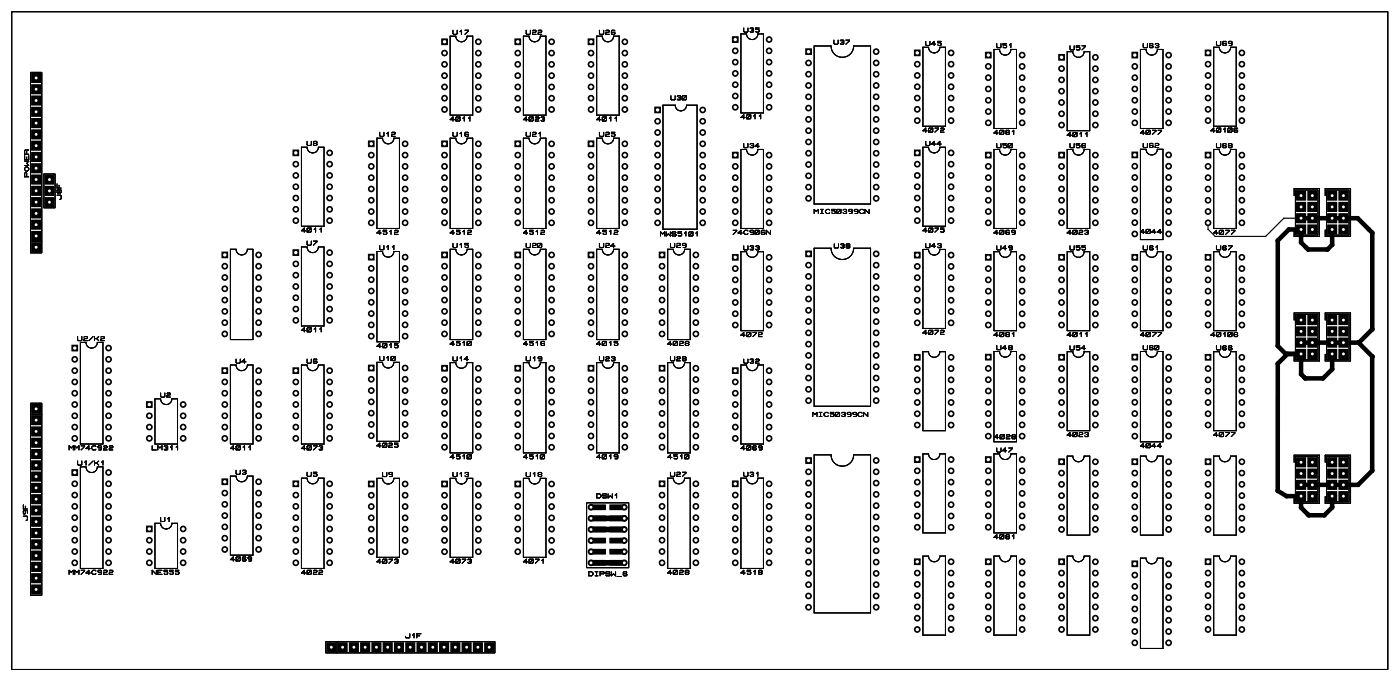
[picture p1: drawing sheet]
<svg xmlns="http://www.w3.org/2000/svg" width="315mm" height="153mm" viewBox="0 0 315 153" stroke-linecap="round" stroke-linejoin="round" font-family="sans-serif">
<g fill="#000">
<path d="M133.5 113.6h2.9v1h-2.9zM133.5 116.1h2.9v1h-2.9zM133.5 118.6h2.9v1h-2.9zM137.4 113.6h2.9v1h-2.9zM137.4 116.1h2.9v1h-2.9zM137.4 118.6h2.9v1h-2.9zM133.5 121.1h2.9v1h-2.9zM133.5 123.6h2.9v1h-2.9zM133.5 126.1h2.9v1h-2.9zM137.4 121.1h2.9v1h-2.9zM137.4 123.6h2.9v1h-2.9zM137.4 126.1h2.9v1h-2.9z"/>
<path d="M73.6 144.6h2v2h-2z"/>
</g>
<g fill="none" stroke="#000" stroke-width=".23">
<path d="M2.6 2.6h310v148h-310zM6.9 16.3h2.5v40.6h-2.5zM101.4 8.1h1.3a1.27 1.27 0 0 0 1.2 1.3 1.27 1.27 0 0 0 1.3-1.3h1.3v17.8h-5.1zM102 6.8v.8l.2 .1h.6l.2-.1v-.8M103.6 7.1l.3-.3v.9M104.7 6.8h.8l-.8 .9M117.9 8.1h1.3a1.27 1.27 0 0 0 1.2 1.3 1.27 1.27 0 0 0 1.3-1.3h1.3v17.8h-5.1zM118.5 6.8v.8l.2 .1h.6l.2-.1v-.8M120 7l.1-.2 .7 .2-.2 .3-.6 .1v.3h.8M121.2 7l.2-.2 .6 .2-.1 .3-.7 .1v.3h.8M134.4 8.1h1.3a1.27 1.27 0 0 0 1.2 1.3 1.27 1.27 0 0 0 1.3-1.3h1.3v17.8h-5.1zM135 6.8v.8l.2 .1h.6l.2-.1v-.8"/>
<path d="M136.5 7l.1-.2 .7 .2-.2 .3-.6 .1v.3h.8M138.5 7l-.1-.2-.7 .2v.6l.2 .1h.5l.1-.1-.1-.3h-.7M166.9 7.6h1.3a1.27 1.27 0 0 0 1.2 1.3 1.27 1.27 0 0 0 1.3-1.3h1.3v17.8h-5.1zM167.5 6.3v.8l.2 .1h.6l.2-.1v-.8M169 6.5l.6-.2 .2 .2-.2 .3M169.3 6.8h.3M169.6 6.8l.2 .1-.2 .3h-.5l-.1-.1M171 6.3h-.8v.3h.7l.1 .2-.1 .4h-.5l-.2-.1M183.4 10.3h3.8a2.54 2.54 0 0 0 2.6 2.6 2.54 2.54 0 0 0 2.5-2.6h3.8v35.6h-12.7zM187.9 9v.8l.1 .1h.6l.2-.1v-.8M189.3 9.2l.6-.2 .2 .2-.2 .3M189.6 9.5h.3"/>
<path d="M189.9 9.5l.2 .1-.2 .3h-.5l-.1-.1M190.6 9h.7l-.7 .9M207.9 10.6h1.3a1.27 1.27 0 0 0 1.2 1.3 1.27 1.27 0 0 0 1.3-1.3h1.3v17.8h-5.1zM208.5 9.3v.8l.2 .1h.6l.2-.1v-.8M210.8 9.9h-1l.6-.6v.9M212 9.3h-.8v.3h.7l.1 .2-.1 .4h-.5l-.2-.1M223.9 11.1h1.3a1.27 1.27 0 0 0 1.2 1.3 1.27 1.27 0 0 0 1.3-1.3h1.3v17.8h-5.1zM224.5 9.8v.8l.2 .1h.6l.2-.1v-.8M226.8 9.8h-.8v.3h.6l.2 .2-.2 .4h-.5l-.1-.1M227.4 10.1l.3-.3v.9M240.4 11.6h1.3a1.27 1.27 0 0 0 1.2 1.3 1.27 1.27 0 0 0 1.3-1.3h1.3v17.8h-5.1zM241 10.3v.8l.2 .1h.6l.2-.1v-.8"/>
<path d="M243.3 10.3h-.8v.3h.6l.2 .2-.2 .4h-.5l-.1-.1M243.7 10.3h.8l-.8 .9M256.9 11.1h1.3a1.27 1.27 0 0 0 1.2 1.3 1.27 1.27 0 0 0 1.3-1.3h1.3v17.8h-5.1zM257.5 9.8v.8l.2 .1h.6l.2-.1v-.8M259.8 10l-.2-.2-.6 .2v.6l.1 .1h.5l.2-.1-.2-.3h-.6M260.2 10l.7-.2 .1 .2-.1 .3M260.6 10.3h.3M260.9 10.3l.1 .1-.1 .3h-.5l-.2-.1M273.4 10.6h1.3a1.27 1.27 0 0 0 1.2 1.3 1.27 1.27 0 0 0 1.3-1.3h1.3v17.8h-5.1zM274 9.3v.8l.2 .1h.6l.2-.1v-.8M276.3 9.5l-.2-.2-.6 .2v.6l.1 .1h.5l.2-.1-.2-.3h-.6M277.5 9.6l-.6 .2-.2-.3 .2-.2 .6 .2v.6l-.1 .1h-.5"/>
<path d="M5.5 35v1h1v-1M5.5 36.3h1l-.5 .5 .5 .4h-1M5.9 37.6h.3l.3 .3v.3l-.3 .3h-.3l-.4-.3v-.3zM6 39.8v-.8l-.3-.2-.2 .2v.8h1M6 33.9l-.1-.2-.4 .2v.8h1M6 33.9v.8M6 35.3v.7M6.5 33.7l-.5 .2M9.9 39.1h2.5v7.7h-2.5zM67.9 33.1h1.3a1.27 1.27 0 0 0 1.2 1.3 1.27 1.27 0 0 0 1.3-1.3h1.3v17.8h-5.1zM69.2 31.8v.8l.1 .1h.7l.1-.1v-.8M70.8 32.3l-.2-.2 .2-.3 .6 .2-.2 .3"/>
<path d="M70.8 32.3l-.2 .1 .2 .3h.4l.2-.1-.2-.3M70.8 32.3h.4M84.9 31.1h1.3a1.27 1.27 0 0 0 1.2 1.3 1.27 1.27 0 0 0 1.3-1.3h1.3v20.3h-5.1zM85.5 29.8v.7l.2 .2h.6l.2-.2v-.7M87.1 30.1l.3-.3v.9M88.2 29.9l.2-.1 .6 .1-.1 .3-.7 .2v.3h.8M101.4 31.1h1.3a1.27 1.27 0 0 0 1.2 1.3 1.27 1.27 0 0 0 1.3-1.3h1.3v20.3h-5.1zM102 29.8v.7l.2 .2h.6l.2-.2v-.7M102.4 26.9h-1l.6-.6v.9M102.7 26.5l.1-.2h.7l.1 .2v.6l-.1 .1h-.7l-.1-.1zM103.6 30.1l.3-.3v.9M103.6 26.3l-.9 .9"/>
<path d="M104.3 26.6l.3-.3v.9M105.5 29.9l-.1-.1-.7 .1v.6l.2 .2h.5l.1-.2-.1-.3h-.7M105.5 26.6l.4-.3v.9M117.9 31.1h1.3a1.27 1.27 0 0 0 1.2 1.3 1.27 1.27 0 0 0 1.3-1.3h1.3v20.3h-5.1zM118.5 29.8v.7l.2 .2h.6l.2-.2v-.7M118.9 26.9h-1l.6-.6v.9M119.2 26.5l.1-.2h.7l.1 .2v.6l-.1 .1h-.7l-.1-.1zM120 29.9l.1-.1 .7 .1-.2 .3-.6 .2v.3h.8M120.1 26.3l-.9 .9M120.6 26.5l.2-.2 .6 .2-.2 .3-.6 .1v.3h.8M121.4 30.1l.3-.3v.9M121.9 26.5l.6-.2 .2 .2-.2 .3"/>
<path d="M122.2 26.8h.3M122.5 26.8l.2 .1-.2 .3h-.5l-.1-.1M134.4 31.1h1.3a1.27 1.27 0 0 0 1.2 1.3 1.27 1.27 0 0 0 1.3-1.3h1.3v20.3h-5.1zM135 29.8v.7l.2 .2h.6l.2-.2v-.7M135.4 26.9h-1l.6-.6v.9M135.7 26.5l.1-.2h.7l.1 .2v.6l-.1 .1h-.7l-.1-.1zM136.5 29.9l.1-.1 .7 .1-.2 .3-.6 .2v.3h.8M136.6 26.3l-.9 .9M137.3 26.6l.3-.3v.9M138.5 29.8h-.8v.3h.7l.1 .1-.1 .5h-.5l-.2-.2M138.5 26.6l.4-.3v.9M149.3 23.7h2.8a1.27 1.27 0 0 0 1.3 1.2 1.27 1.27 0 0 0 1.3-1.2h2.3v27.9h-7.7z"/>
<path d="M151.1 21.5v.8l.2 .2h.6l.2-.2v-.8M152.6 21.7l.6-.2 .2 .2-.2 .3M152.9 22h.3M153.2 22l.2 .2-.2 .3h-.5l-.1-.2M153.7 21.7l.1-.2h.7l.1 .2v.6l-.1 .2h-.7l-.1-.2zM154.6 21.5l-.9 1M166.9 33.6h1.3a1.27 1.27 0 0 0 1.2 1.3 1.27 1.27 0 0 0 1.3-1.3h1.3v17.8h-5.1zM167.5 32.3v.8l.2 .1h.6l.2-.1v-.8M167.9 26.4h-1l.6-.6v.9M168.2 26l.1-.2h.7l.1 .2v.6l-.1 .1h-.7l-.1-.1zM169 32.5l.6-.2 .2 .2-.2 .3M169.1 25.8l-.9 .9"/>
<path d="M169.3 32.8h.3M169.6 32.8l.2 .1-.2 .3h-.5l-.1-.1M169.8 26.1l.3-.3v.9M171 32.9h-.9l.6-.6v.9M171 26.1l.4-.3v.9M207.9 33.1h1.3a1.27 1.27 0 0 0 1.2 1.3 1.27 1.27 0 0 0 1.3-1.3h1.3v17.8h-5.1zM208.5 31.8v.8l.2 .1h.6l.2-.1v-.8M208.9 29.4h-1l.6-.6v.9M209.2 29l.1-.2h.7l.1 .2v.6l-.1 .1h-.7l-.1-.1zM210.1 28.8l-.9 .9M210.6 28.8h.8l-.8 .9M210.8 32.4h-1l.6-.6v.9"/>
<path d="M211.9 29l.1-.2 .7 .2-.2 .3-.6 .1v.3h.8M212 32.4h-.9l.6-.6v.9M223.9 33.6h1.3a1.27 1.27 0 0 0 1.2 1.3 1.27 1.27 0 0 0 1.3-1.3h1.3v17.8h-5.1zM224.5 32.3v.8l.2 .1h.6l.2-.1v-.8M224.9 29.9h-1l.6-.6v.9M225.2 29.5l.1-.2h.7l.1 .2v.6l-.1 .1h-.7l-.1-.1zM226.1 29.3l-.9 .9M226.8 32.3h-.8v.3h.6l.2 .2-.2 .4h-.5l-.1-.1M226.8 29.8h.4M226.8 29.8l-.2 .1 .2 .3h.4l.2-.1-.2-.3M226.8 29.8l-.2-.2 .2-.3 .6 .2-.2 .3M227.1 32.5l.1-.2h.7l.1 .2v.6l-.1 .1h-.7l-.1-.1z"/>
<path d="M228 32.3l-.9 .9M228 29.6l.4-.3v.9M240.4 33.6h1.3a1.27 1.27 0 0 0 1.2 1.3 1.27 1.27 0 0 0 1.3-1.3h1.3v17.8h-5.1zM241 32.3v.8l.2 .1h.6l.2-.1v-.8M241.4 30.4h-1l.6-.6v.9M241.7 30l.1-.2h.7l.1 .2v.6l-.1 .1h-.7l-.1-.1zM242.6 29.8l-.9 .9M243.3 32.3h-.8v.3h.6l.2 .2-.2 .4h-.5l-.1-.1M243.3 30.1l.3-.3v.9M244.5 32.5l-.1-.2-.7 .2v.6l.2 .1h.5l.1-.1-.1-.3h-.7M244.5 30.1l.4-.3v.9M256.9 33.6h1.3a1.27 1.27 0 0 0 1.2 1.3 1.27 1.27 0 0 0 1.3-1.3h1.3v20.3h-5.1z"/>
<path d="M257.5 32.3v.7l.2 .2h.6l.2-.2v-.7M257.9 29.9h-1l.6-.6v.9M258.2 29.5l.1-.2h.7l.1 .2v.6l-.1 .1h-.7l-.1-.1zM259.1 29.3l-.9 .9M259.6 29.3h.8l-.8 .9M259.8 32.4l-.2-.1-.6 .1v.6l.1 .2h.5l.2-.2-.2-.3h-.6M260.2 32.4l.2-.1 .6 .1-.1 .3-.7 .2v.3h.8M260.9 29.3h.8l-.8 .9M273.4 33.6h1.3a1.27 1.27 0 0 0 1.2 1.3 1.27 1.27 0 0 0 1.3-1.3h1.3v17.8h-5.1zM273.7 29.4h-.9l.6-.6v.9M274 32.3v.8l.2 .1h.6l.2-.1v-.8M274 29l.2-.2h.6l.2 .2v.6l-.2 .1h-.6l-.2-.1z"/>
<path d="M275 28.8l-1 .9M275.6 29.1l.4-.3v.9M276.3 32.5l-.2-.2-.6 .2v.6l.1 .1h.5l.2-.1-.2-.3h-.6M276.6 29l.1-.2h.7l.1 .2v.6l-.1 .1h-.7l-.1-.1zM276.9 32.8l-.2 .1 .2 .3h.5l.1-.1-.1-.3M276.9 32.8l-.2-.2 .2-.3 .6 .2-.1 .3M276.9 32.8h.5M277.5 28.8l-.9 .9M278.8 29l-.2-.2-.6 .2v.6l.2 .1h.4l.2-.1-.2-.3h-.6M6.9 54.4h2.5M12.8 43.9h.8l.2 .2v.6l-.3 .2M12.8 41.4v.9h1"/>
<path d="M13.3 42.8l.2-.2 .3 .2v.5l-.2 .1-.3-.1M13.3 42.8l-.1-.2-.4 .2 .2 .6 .3-.1M13.3 41.7v.6M13.3 42.8v.5M51.9 56.1h1.3a1.27 1.27 0 0 0 1.2 1.3 1.27 1.27 0 0 0 1.3-1.3h1.3v20.3h-5.1zM67.9 55.6h1.3a1.27 1.27 0 0 0 1.2 1.2 1.27 1.27 0 0 0 1.3-1.2h1.3v17.7h-5.1zM68.9 51.9h-1l.6-.6v.9M69.2 51.5l.1-.2h.7l.1 .2v.6l-.1 .1h-.7l-.1-.1zM69.2 54.2v.8l.1 .2h.7l.1-.2v-.8M70.1 51.3l-.9 .9M70.6 54.2h.8l-.8 1M70.8 51.6l.3-.3v.9"/>
<path d="M72 51.6l.4-.3v.9M84.9 56.6h1.3a1.27 1.27 0 0 0 1.2 1.3 1.27 1.27 0 0 0 1.3-1.3h1.3v20.3h-5.1zM85.5 55.3v.7l.2 .2h.6l.2-.2v-.7M85.9 52.4h-1l.6-.6v.9M87.1 51.8h-.8v.3h.7l.1 .2-.1 .4h-.5l-.2-.1M87.1 55.6l.3-.3v.9M87.8 52.1l.3-.3v.9M88.4 55.6l.3-.3v.9M88.9 52l.1-.2 .7 .2-.2 .3-.6 .1v.3h.8M101.4 56.1h1.3a1.27 1.27 0 0 0 1.2 1.3 1.27 1.27 0 0 0 1.3-1.3h1.3v20.3h-5.1zM102 54.8v.7l.2 .2h.6l.2-.2v-.7M102.4 52.4h-1l.6-.6v.9"/>
<path d="M103.6 51.8h-.8v.3h.7l.1 .2-.1 .4h-.5l-.2-.1M103.6 55.1l.3-.3v.9M104.3 52.1l.3-.3v.9M105.4 52l.1-.2 .7 .2-.2 .3-.6 .1v.3h.8M105.5 54.8h-.8v.3h.7l.1 .1-.1 .5h-.5l-.2-.2M117.9 56.1h1.3a1.27 1.27 0 0 0 1.2 1.3 1.27 1.27 0 0 0 1.3-1.3h1.3v20.3h-5.1zM118.5 54.8v.7l.2 .2h.6l.2-.2v-.7M118.9 52.4h-1l.6-.6v.9M120 54.9l.1-.1 .7 .1-.2 .3-.6 .2v.3h.8M120.1 51.8h-.8v.3h.7l.1 .2-.1 .4h-.5l-.2-.1M120.8 52.1l.3-.3v.9M121.1 54.9l.1-.1h.7l.1 .1v.6l-.1 .2h-.7l-.1-.2z"/>
<path d="M121.9 52l.1-.2 .7 .2-.2 .3-.6 .1v.3h.8M122 54.8l-.9 .9M134.4 56.1h1.3a1.27 1.27 0 0 0 1.2 1.3 1.27 1.27 0 0 0 1.3-1.3h1.3v20.3h-5.1zM135 54.8v.7l.2 .2h.6l.2-.2v-.7M135.4 52.4h-1l.6-.6v.9M136.5 54.9l.1-.1 .7 .1-.2 .3-.6 .2v.3h.8M136.6 51.8h-.8v.3h.7l.1 .2-.1 .4h-.5l-.2-.1M137.3 52.1l.3-.3v.9M138.4 52l.1-.2 .7 .2-.2 .3-.6 .1v.3h.8M138.5 55.4h-.9l.6-.6v.9M148.8 53.1v-.9l.5 .4 .4-.4v.9M150.1 52.2v.9l.4-.5 .5 .5v-.9"/>
<path d="M150.4 56.1h1.3a1.27 1.27 0 0 0 1.2 1.3 1.27 1.27 0 0 0 1.3-1.3h1.3v20.3h-5.1zM151 54.8v.7l.2 .2h.6l.2-.2v-.7M152.3 52.3l-.2-.1h-.6l-.2 .1 .2 .3h.6l.2 .2-.2 .3h-.6l-.2-.2M152.5 54.9l.1-.1 .7 .1-.2 .3-.6 .2v.3h.8M153.6 52.2h-.8v.3h.6l.2 .1-.2 .5h-.5l-.1-.2M154.2 52.5l.3-.3v.9M154.5 55.1l-.6 .1-.2-.3 .2-.1 .6 .1v.6l-.1 .2h-.5M155.1 52.3l.2-.1h.6l.2 .1v.6l-.2 .2h-.6l-.2-.2zM156.1 52.2l-1 .9M156.7 52.5l.4-.3v.9M165.2 51.8h.7l-.7 .9M166.9 56.6h1.3a1.27 1.27 0 0 0 1.2 1.3 1.27 1.27 0 0 0 1.3-1.3h1.3v17.8h-5.1z"/>
<path d="M167.2 52.4h-.9l.6-.6v.9M167.5 55.3v.8l.2 .1h.6l.2-.1v-.8M168.5 52l-.6-.2-.4 .3v.3l.4 .3h.4l.2-.1M169 55.5l.6-.2 .2 .2-.2 .3M169.3 55.8h.3M169.6 55.8l.2 .1-.2 .3h-.5l-.1-.1M169.8 52.1l-.7 .2-.1-.3 .1-.2 .7 .2v.6l-.2 .1h-.5M170.1 52l.1-.2h.7l.1 .2v.6l-.1 .1h-.7l-.1-.1zM170.2 55.5l.7-.2 .1 .2-.1 .3M170.6 55.8h.3M170.9 55.8l.1 .1-.1 .3h-.5l-.2-.1M171 51.8l-.9 .9"/>
<path d="M172.3 52l-.2-.2-.6 .2v.6l.2 .1h.4l.2-.1-.2-.3h-.6M173.6 51.8v.9l-1-.9v.9M183.4 55.8h3.8a2.54 2.54 0 0 0 2.6 2.6 2.54 2.54 0 0 0 2.5-2.6h3.8v35.6h-12.7zM183.4 48v-.9l.5 .5 .5-.5v.9M184.8 47.1h.7M184.8 48h.7M185.2 47.1v.9M186.9 47.3l-.6-.2-.4 .3v.3l.4 .3h.4l.2-.1M187.9 54.9v.7l.2 .2h.6l.2-.2v-.7M188.2 47.1h-.8v.3h.6l.2 .2-.2 .4h-.5l-.1-.1M188.5 47.3l.1-.2h.7l.1 .2v.6l-.1 .1h-.7l-.1-.1zM189.4 55l.6-.1 .2 .1-.2 .3"/>
<path d="M189.4 47.1l-.9 .9M189.7 55.3h.3M189.9 47.3l.6-.2 .2 .2-.2 .3M190 55.3l.2 .2-.2 .3h-.5l-.1-.2M190.2 47.6h.3M190.5 47.6l.2 .1-.2 .3h-.4l-.2-.1M190.8 55.3h.5M190.8 55.3l-.2 .2 .2 .3h.5l.1-.2-.1-.3M190.8 55.3l-.2-.1 .2-.3 .6 .1-.1 .3M192 47.4l-.7 .2-.1-.3 .1-.2 .7 .2v.6l-.2 .1h-.5M193.2 47.4l-.6 .2-.1-.3 .1-.2 .6 .2v.6l-.1 .1h-.5M194.5 47.3l-.6-.2-.3 .3v.3l.3 .3h.5l.1-.1"/>
<path d="M195.8 47.1v.9l-1-.9v.9M207.9 56.1h1.3a1.27 1.27 0 0 0 1.2 1.3 1.27 1.27 0 0 0 1.3-1.3h1.3v17.8h-5.1zM208.5 54.8v.8l.2 .1h.6l.2-.1v-.8M208.9 51.9h-1l.6-.6v.9M209.2 51.5l.1-.2h.7l.1 .2v.6l-.1 .1h-.7l-.1-.1zM210.1 51.3l-.9 .9M210.6 51.3h.8l-.8 .9M210.8 55.4h-1l.6-.6v.9M211.2 55l.7-.2 .1 .2-.1 .3M211.6 55.3h.3M211.9 55.3l.1 .1-.1 .3h-.5l-.2-.1M212.7 51.3h-.8v.3h.6l.2 .2-.2 .4h-.5l-.1-.1"/>
<path d="M223.9 56.6h1.3a1.27 1.27 0 0 0 1.2 1.3 1.27 1.27 0 0 0 1.3-1.3h1.3v17.8h-5.1zM224.5 55.3v.8l.2 .1h.6l.2-.1v-.8M224.9 52.4h-1l.6-.6v.9M225.2 52l.1-.2h.7l.1 .2v.6l-.1 .1h-.7l-.1-.1zM226.1 51.8l-.9 .9M226.8 55.9h-1l.6-.6v.9M227.4 52l-.2-.2-.6 .2v.6l.2 .1h.4l.2-.1-.2-.3h-.6M228 55.6l-.6 .2-.2-.3 .2-.2 .6 .2v.6l-.1 .1h-.5M228.7 52.1l-.7 .2-.1-.3 .1-.2 .7 .2v.6l-.2 .1h-.5M240.4 56.6h1.3a1.27 1.27 0 0 0 1.2 1.3 1.27 1.27 0 0 0 1.3-1.3h1.3v17.8h-5.1zM241 55.3v.8l.2 .1h.6l.2-.1v-.8M241.4 52.4h-1l.6-.6v.9"/>
<path d="M241.7 52l.1-.2h.7l.1 .2v.6l-.1 .1h-.7l-.1-.1zM242.6 51.8l-.9 .9M243.1 52l.2-.2 .6 .2-.2 .3-.6 .1v.3h.8M243.3 55.3h-.8v.3h.6l.2 .2-.2 .4h-.5l-.1-.1M244.4 52l.6-.2 .2 .2-.2 .3M244.5 55.3h-.8v.3h.7l.1 .2-.1 .4h-.5l-.2-.1M244.7 52.3h.3M245 52.3l.2 .1-.2 .3h-.5l-.1-.1M256.9 56.6h1.3a1.27 1.27 0 0 0 1.2 1.3 1.27 1.27 0 0 0 1.3-1.3h1.3v17.8h-5.1zM257.5 55.3v.8l.2 .1h.6l.2-.1v-.8M257.9 52.2h-1l.6-.6v.9M258.2 51.8l.1-.2h.7l.1 .2v.6l-.1 .1h-.7l-.1-.1z"/>
<path d="M259.1 51.6l-.9 .9M259.8 55.5l-.2-.2-.6 .2v.6l.1 .1h.5l.2-.1-.2-.3h-.6M260.4 52.2h-1l.7-.6v.9M260.4 55.6l.3-.3v.9M261.7 52.2h-1l.7-.6v.9M273.4 56.6h1.3a1.27 1.27 0 0 0 1.2 1.3 1.27 1.27 0 0 0 1.3-1.3h1.3v17.8h-5.1zM274 55.3v.8l.2 .1h.6l.2-.1v-.8M274.4 52.4h-1l.6-.6v.9M274.7 52l.1-.2h.7l.1 .2v.6l-.1 .1h-.7l-.1-.1zM275.6 51.8l-.9 .9M276.1 51.8h.8l-.8 .9M276.3 55.5l-.2-.2-.6 .2v.6l.1 .1h.5l.2-.1-.2-.3h-.6"/>
<path d="M276.7 55.3h.8l-.8 .9M277.4 51.8h.8l-.8 .9M291.5 44v-1.6h5.7v10.8h-5.7v-1.5M291.8 42.7h5.1v10.2h-5.1zM298.5 44v-1.6h5.7v10.8h-5.7v-1.5M298.8 42.7h5.1v10.2h-5.1zM17.5 75.7v.8l.1 .1h.7l.1-.1v-.8M18.1 77h1.3a1.27 1.27 0 0 0 1.2 1.3 1.27 1.27 0 0 0 1.3-1.3h1.3v22.9h-5.1zM18.9 75.9l.2-.2 .6 .2-.2 .3-.6 .1v.3h.8M21 75.7l-1 .9M21.3 75.7v.9M21.3 76.2h.5"/>
<path d="M21.8 76.2l.4 .4M22.2 75.7l-.4 .5M22.7 75.9l.2-.2 .6 .2-.2 .3-.6 .1v.3h.8M68.9 74.4h-1l.6-.6v.9M69.2 73.9l.1-.1h.7l.1 .1v.6l-.1 .2h-.7l-.1-.2zM70.1 73.8l-.9 .9M70.8 74.1l.3-.3v.9M72 74.1l.4-.3v.9M85.9 77.9h-1l.6-.6v.9M86.2 77.5l.1-.2h.7l.1 .2v.6l-.1 .1h-.7l-.1-.1zM87.1 77.3l-.9 .9M87.8 77.6l.3-.3v.9"/>
<path d="M89.7 77.3h-.8v.3h.6l.2 .2-.2 .4h-.5l-.1-.1M102.4 77.4h-1l.6-.6v.9M103.6 76.8h-.8v.3h.7l.1 .2-.1 .4h-.5l-.2-.1M104.3 77.1l.3-.3v.9M105.2 77l.2-.2h.6l.2 .2v.6l-.2 .1h-.6l-.2-.1zM106.2 76.8l-1 .9M118.9 77.4h-1l.6-.6v.9M120.1 76.8h-.8v.3h.7l.1 .2-.1 .4h-.5l-.2-.1M120.8 77.1l.3-.3v.9M122.7 77l-.2-.2-.6 .2v.6l.1 .1h.5l.2-.1-.2-.3h-.6M135.4 77.4h-1l.6-.6v.9M135.7 77l.1-.2h.7l.1 .2v.6l-.1 .1h-.7l-.1-.1z"/>
<path d="M136.6 76.8l-.9 .9M137.3 77.1l.3-.3v.9M139.2 76.8h-.8v.3h.6l.2 .2-.2 .4h-.5l-.1-.1M151.4 77.4h-1l.6-.6v.9M151.7 77l.1-.2h.7l.1 .2v.6l-.1 .1h-.7l-.1-.1zM152.6 76.8l-.9 .9M153.1 77l.2-.2 .6 .2-.2 .3-.6 .1v.3h.8M154.5 77.3l-.1-.2 .1-.3 .7 .2-.2 .3M154.5 77.3l-.1 .1 .1 .3h.5l.2-.1-.2-.3M154.5 77.3h.5M167.9 75.4h-1l.6-.6v.9M168.2 75l.1-.2h.7l.1 .2v.6l-.1 .1h-.7l-.1-.1z"/>
<path d="M169.1 74.8l-.9 .9M169.6 74.8h.8l-.8 .9M170.9 75l.1-.2 .7 .2-.2 .3-.6 .1v.3h.8M207.9 79.1h1.3a1.27 1.27 0 0 0 1.2 1.3 1.27 1.27 0 0 0 1.3-1.3h1.3v17.8h-5.1zM208.9 74.9h-1l.6-.6v.9M209.2 74.5l.1-.2h.7l.1 .2v.6l-.1 .1h-.7l-.1-.1zM210.1 74.3l-.9 .9M210.6 74.3h.8l-.8 .9M211.9 74.5l.1-.2 .7 .2-.2 .3-.6 .1v.3h.8M223.9 79.1h1.3a1.27 1.27 0 0 0 1.2 1.3 1.27 1.27 0 0 0 1.3-1.3h1.3v20.3h-5.1zM224.5 77.8v.7l.2 .2h.6l.2-.2v-.7M224.9 75.4h-1l.6-.6v.9"/>
<path d="M225.2 75l.1-.2h.7l.1 .2v.6l-.1 .1h-.7l-.1-.1zM226.1 74.8l-.9 .9M226.8 78.4h-1l.6-.6v.9M226.8 75.3l-.2 .1 .2 .3h.4l.2-.1-.2-.3M226.8 75.3l-.2-.2 .2-.3 .6 .2-.2 .3M226.8 75.3h.4M227.4 78.2h.5M227.4 78.2l-.2-.1 .2-.3 .6 .1-.1 .3M227.4 78.2l-.2 .2 .2 .3h.5l.1-.2-.1-.3M228 75.1l.4-.3v.9M240.4 79.1h1.3a1.27 1.27 0 0 0 1.2 1.3 1.27 1.27 0 0 0 1.3-1.3h1.3v17.8h-5.1zM241 77.8v.8l.2 .1h.6l.2-.1v-.8"/>
<path d="M241.4 75.4h-1l.6-.6v.9M241.7 75l.1-.2h.7l.1 .2v.6l-.1 .1h-.7l-.1-.1zM242.6 74.8l-.9 .9M243.3 77.8h-.8v.3h.6l.2 .2-.2 .4h-.5l-.1-.1M243.3 75.1l.3-.3v.9M244.5 78.4h-.9l.6-.6v.9M244.5 75.1l.4-.3v.9M256.9 79.1h1.3a1.27 1.27 0 0 0 1.2 1.3 1.27 1.27 0 0 0 1.3-1.3h1.3v20.3h-5.1zM257.5 77.8v.7l.2 .2h.6l.2-.2v-.7M257.9 75.4h-1l.6-.6v.9M258.2 75l.1-.2h.7l.1 .2v.6l-.1 .1h-.7l-.1-.1zM259.1 74.8l-.9 .9"/>
<path d="M259.6 74.8h.8l-.8 .9M259.8 77.9l-.2-.1-.6 .1v.6l.1 .2h.5l.2-.2-.2-.3h-.6M260.1 77.9l.1-.1h.7l.1 .1v.6l-.1 .2h-.7l-.1-.2zM260.9 74.8h.8l-.8 .9M261 77.8l-.9 .9M273.4 79.1h1.3a1.27 1.27 0 0 0 1.2 1.3 1.27 1.27 0 0 0 1.3-1.3h1.3v17.8h-5.1zM273.7 75.4h-.9l.6-.6v.9M274 77.8v.8l.2 .1h.6l.2-.1v-.8M274 75l.2-.2h.6l.2 .2v.6l-.2 .1h-.6l-.2-.1zM275 74.8l-1 .9M275.6 75.1l.4-.3v.9M276.3 78l-.2-.2-.6 .2v.6l.1 .1h.5l.2-.1-.2-.3h-.6"/>
<path d="M276.6 75l.1-.2h.7l.1 .2v.6l-.1 .1h-.7l-.1-.1zM277.5 78l-.1-.2-.7 .2v.6l.2 .1h.5l.1-.1-.1-.3h-.7M277.5 74.8l-.9 .9M278.8 75l-.2-.2-.6 .2v.6l.2 .1h.4l.2-.1-.2-.3h-.6M291.5 72v-1.6h5.7v10.8h-5.7v-1.5M291.8 70.7h5.1v10.2h-5.1zM298.5 72v-1.6h5.7v10.8h-5.7v-1.5M298.8 70.7h5.1v10.2h-5.1zM6.9 90.7h2.5v43.2h-2.5zM6.9 93.3h2.5M34.9 89.7h1.3a1.27 1.27 0 0 0 1.2 1.3 1.27 1.27 0 0 0 1.3-1.3h1.3v10.2h-5.1zM36.2 88.4v.8l.1 .1h.7l.1-.1v-.8"/>
<path d="M37.6 88.6l.2-.2 .6 .2-.2 .3-.6 .1v.3h.8M51.9 82.1h1.3a1.27 1.27 0 0 0 1.2 1.3 1.27 1.27 0 0 0 1.3-1.3h1.3v17.8h-5.1zM53.2 80.8v.8l.1 .1h.7l.1-.1v-.8M55.4 81.4h-1l.7-.6v.9M67.9 82.1h1.3a1.27 1.27 0 0 0 1.2 1.3 1.27 1.27 0 0 0 1.3-1.3h1.3v17.8h-5.1zM69.2 80.8v.8l.1 .1h.7l.1-.1v-.8M71.4 81l-.2-.2-.6 .2v.6l.2 .1h.4l.2-.1-.2-.3h-.6M84.9 81.5h1.3a1.27 1.27 0 0 0 1.2 1.3 1.27 1.27 0 0 0 1.3-1.3h1.3v17.8h-5.1zM85.5 80.2v.8l.2 .1h.6l.2-.1v-.8M86.2 99.9l.1-.2h.7l.1 .2v.6l-.1 .1h-.7l-.1-.1zM87.1 80.5l.3-.3v.9M87.1 99.7l-.9 .9"/>
<path d="M87.6 99.9l.2-.2 .6 .2-.2 .3-.6 .1v.3h.8M88.1 80.4l.1-.2h.7l.1 .2v.6l-.1 .1h-.7l-.1-.1zM89 80.2l-.9 .9M89.7 99.7h-.8v.3h.6l.2 .2-.2 .4h-.5l-.1-.1M101.4 81.6h1.3a1.27 1.27 0 0 0 1.2 1.3 1.27 1.27 0 0 0 1.3-1.3h1.3v20.3h-5.1zM102 80.3v.7l.2 .2h.6l.2-.2v-.7M103.6 80.6l.3-.3v.9M105.5 80.9h-.9l.6-.6v.9M117.9 81.6h1.3a1.27 1.27 0 0 0 1.2 1.3 1.27 1.27 0 0 0 1.3-1.3h1.3v20.3h-5.1zM118.5 80.3v.7l.2 .2h.6l.2-.2v-.7M120.1 80.6l.3-.3v.9M122 80.6l-.6 .1-.2-.3 .2-.1 .6 .1v.6l-.1 .2h-.5"/>
<path d="M134.4 81.6h1.3a1.27 1.27 0 0 0 1.2 1.3 1.27 1.27 0 0 0 1.3-1.3h1.3v20.3h-5.1zM135 80.3v.7l.2 .2h.6l.2-.2v-.7M136.5 80.4l.1-.1 .7 .1-.2 .3-.6 .2v.3h.8M137.7 80.4l.7-.1 .1 .1-.1 .3M138.1 80.7h.3M138.4 80.7l.1 .2-.1 .3h-.5l-.2-.2M150.4 81.6h1.3a1.27 1.27 0 0 0 1.2 1.3 1.27 1.27 0 0 0 1.3-1.3h1.3v20.3h-5.1zM151 80.3v.7l.2 .2h.6l.2-.2v-.7M152.5 80.4l.1-.1 .7 .1-.2 .3-.6 .2v.3h.8M153.9 80.7l-.2 .2 .2 .3h.5l.1-.2-.1-.3M153.9 80.7l-.2-.1 .2-.3 .6 .1-.1 .3M153.9 80.7h.5"/>
<path d="M166.9 82.1h1.3a1.27 1.27 0 0 0 1.2 1.3 1.27 1.27 0 0 0 1.3-1.3h1.3v17.8h-5.1zM167.5 80.8v.8l.2 .1h.6l.2-.1v-.8M169 81l.6-.2 .2 .2-.2 .3M169.3 81.3h.3M169.6 81.3l.2 .1-.2 .3h-.5l-.1-.1M170.2 81l.2-.2 .6 .2-.1 .3-.7 .1v.3h.8M183.1 93.7v-.9l.5 .5 .4-.5v.9M184.5 92.8h.7M184.5 93.7h.7M184.8 92.8v.9M186.6 92.9l-.6-.1-.4 .3v.3l.4 .3h.4l.2-.1M187.9 92.8h-.8v.3h.6l.2 .2-.2 .4h-.5l-.1-.1"/>
<path d="M188.2 92.9l.1-.1h.7l.1 .1v.7l-.1 .1h-.7l-.1-.1zM189.1 92.8l-.9 .9M189.6 92.9l.6-.1 .2 .1-.2 .4M189.9 93.3h.3M190.2 93.3l.2 .1-.2 .3h-.4l-.2-.1M191.7 93.1l-.7 .2-.1-.4 .1-.1 .7 .1v.7l-.2 .1h-.5M192.9 93.1l-.6 .2-.2-.4 .2-.1 .6 .1v.7l-.1 .1h-.5M194.2 92.9l-.6-.1-.3 .3v.3l.3 .3h.4l.2-.1M195.5 92.8v.9l-1-.9v.9M225 98.4h-1l.6-.6v.9M225.3 98l.1-.2h.7l.1 .2v.6l-.1 .1h-.7l-.1-.1zM226.2 97.8l-.9 .9"/>
<path d="M226.7 98l.2-.2 .6 .2-.2 .3-.6 .1v.3h.8M228.1 98.3l-.1-.2 .1-.3 .7 .2-.2 .3M228.1 98.3l-.1 .1 .1 .3h.5l.2-.1-.2-.3M228.1 98.3h.5M241.4 97.9h-1l.6-.6v.9M241.7 97.5l.1-.2h.7l.1 .2v.6l-.1 .1h-.7l-.1-.1zM242.6 97.3l-.9 .9M243.1 97.5l.2-.2 .6 .2-.2 .3-.6 .1v.3h.8M244.4 97.5l.6-.2 .2 .2-.2 .3M244.7 97.8h.3M245 97.8l.2 .1-.2 .3h-.5l-.1-.1M258.2 100l.1-.2h.7l.1 .2v.6l-.1 .1h-.7l-.1-.1z"/>
<path d="M259.1 99.8l-.9 .9M274.4 97.9h-1l.6-.6v.9M274.7 97.5l.1-.2h.7l.1 .2v.6l-.1 .1h-.7l-.1-.1zM275.6 97.3l-.9 .9M276.1 97.3h.8l-.8 .9M277.4 97.3h.8l-.8 .9M5.3 116.1h.7l.2 .2v.6l-.3 .2M5.3 113.6v.9h.9M5.6 114.9l.1 .6-.3 .1-.1-.1 .1-.6h.6l.2 .1v.5M5.7 113.9v.6M15.6 101.2v-.9l.4 .5 .5-.5v.9M16.8 101.2v-.9l.5 .5 .5-.5v.9"/>
<path d="M17.5 103.7v.8l.1 .1h.7l.1-.1v-.8M18.1 105h1.3a1.27 1.27 0 0 0 1.2 1.3 1.27 1.27 0 0 0 1.3-1.3h1.3v22.9h-5.1zM18.3 100.3h.8l-.8 .9M19.1 104l.3-.3v.9M20.3 100.9h-.9l.6-.6v.9M21 103.7l-1 .9M21.3 103.7v.9M21.3 104.2h.5M21.6 100.5l-.6-.2-.4 .3v.3l.4 .3h.4l.2-.1M21.8 104.2l.4 .4M22.2 103.7l-.4 .5M22.9 100.6l-.7 .2-.1-.3 .1-.2 .7 .2v.6l-.2 .1h-.5"/>
<path d="M22.9 104l.3-.3v.9M23.3 100.5l.2-.2 .6 .2-.1 .3-.7 .1v.3h.8M24.6 100.5l.2-.2 .6 .2-.2 .3-.6 .1v.3h.8M34.3 100.3v.9h.9M34.9 117.7h1.3a1.27 1.27 0 0 0 1.2 1.3 1.27 1.27 0 0 0 1.3-1.3h1.3v10.2h-5.1zM35.5 101.2v-.9l.5 .5 .5-.5v.9M36.2 116.4v.8l.1 .1h.7l.1-.1v-.8M37 100.5l.6-.2 .2 .2-.2 .3M37.3 100.8h.3M37.6 100.8l.2 .1-.2 .3h-.5l-.1-.1M37.8 116.7l.3-.3v.9M38.4 100.6l.3-.3v.9"/>
<path d="M39.7 100.6l.3-.3v.9M51.9 107.1h1.3a1.27 1.27 0 0 0 1.2 1.3 1.27 1.27 0 0 0 1.3-1.3h1.3v17.8h-5.1zM52.9 100.9h-1l.6-.6v.9M53.2 100.5l.1-.2h.7l.1 .2v.6l-.1 .1h-.7l-.1-.1zM53.2 105.8v.8l.1 .1h.7l.1-.1v-.8M54.1 100.3l-.9 .9M54.6 106l.6-.2 .2 .2-.2 .3M54.8 100.6l.3-.3v.9M54.9 106.3h.3M55.2 106.3l.2 .1-.2 .3h-.4l-.2-.1M56 100.6l.4-.3v.9M67.9 107.6h1.3a1.27 1.27 0 0 0 1.2 1.3 1.27 1.27 0 0 0 1.3-1.3h1.3v20.3h-5.1z"/>
<path d="M68.9 100.9h-1l.6-.6v.9M69.2 100.5l.1-.2h.7l.1 .2v.6l-.1 .1h-.7l-.1-.1zM69.2 106.3v.7l.1 .2h.7l.1-.2v-.7M70.1 100.3l-.9 .9M70.6 100.3h.8l-.8 .9M71.4 106.3h-.8v.3h.6l.2 .1-.2 .5h-.4l-.2-.2M71.9 100.5l.6-.2 .2 .2-.2 .3M72.2 100.8h.3M72.5 100.8l.2 .1-.2 .3h-.5l-.1-.1M84.9 107.6h1.3a1.27 1.27 0 0 0 1.2 1.3 1.27 1.27 0 0 0 1.3-1.3h1.3v17.8h-5.1zM85.9 100.3h-1l.6-.6v.9M86.2 106.3v.8l.1 .1h.7l.1-.1v-.8"/>
<path d="M88.4 106.6l-.6 .2-.2-.3 .2-.2 .6 .2v.6l-.2 .1h-.4M101.4 107.6h1.3a1.27 1.27 0 0 0 1.2 1.3 1.27 1.27 0 0 0 1.3-1.3h1.3v17.8h-5.1zM102 106.3v.8l.2 .1h.6l.2-.1v-.8M102.4 102.9h-1l.6-.6v.9M103.6 106.6l.3-.3v.9M103.6 102.3h-.8v.3h.7l.1 .2-.1 .4h-.5l-.2-.1M104.3 102.6l.3-.3v.9M104.7 106.5l.7-.2 .1 .2-.1 .3M105.1 106.8h.3M105.2 102.5l.2-.2h.6l.2 .2v.6l-.2 .1h-.6l-.2-.1zM105.4 106.8l.1 .1-.1 .3h-.5l-.2-.1M106.2 102.3l-1 .9"/>
<path d="M117.9 107.6h1.3a1.27 1.27 0 0 0 1.2 1.3 1.27 1.27 0 0 0 1.3-1.3h1.3v17.8h-5.1zM118.5 106.3v.8l.2 .1h.6l.2-.1v-.8M118.9 102.9h-1l.6-.6v.9M120.1 106.6l.3-.3v.9M120.1 102.3h-.8v.3h.7l.1 .2-.1 .4h-.5l-.2-.1M120.8 102.6l.3-.3v.9M121.4 106.8l-.2 .1 .2 .3h.5l.1-.1-.1-.3M121.4 106.8h.5M121.4 106.8l-.2-.2 .2-.3 .6 .2-.1 .3M121.7 102.5l.2-.2h.6l.2 .2v.6l-.2 .1h-.6l-.2-.1zM122.7 102.3l-1 .9M132.1 113.1h9.5v14.6h-9.5z"/>
<path d="M134.4 111.1h.7l.3 .3v.3l-.3 .3h-.7zM135.4 102.9h-1l.6-.6v.9M135.7 102.5l.1-.2h.7l.1 .2v.6l-.1 .1h-.7l-.1-.1zM136.6 102.3l-.9 .9M136.7 111.3l-.2-.2h-.6l-.2 .2 .2 .3h.6l.2 .1-.2 .3h-.6l-.2-.1M137 111.1v.9l.5-.4 .4 .4v-.9M137.3 102.6l.3-.3v.9M138.6 111.4l.3-.3v.9M139.2 102.6l-.7 .2-.1-.3 .1-.2 .7 .2v.6l-.2 .1h-.5M150.4 107.6h1.3a1.27 1.27 0 0 0 1.2 1.3 1.27 1.27 0 0 0 1.3-1.3h1.3v20.3h-5.1zM151 106.3v.7l.2 .2h.6l.2-.2v-.7M151.4 102.9h-1l.6-.6v.9"/>
<path d="M152.5 106.4l.1-.1 .7 .1-.2 .3-.6 .2v.3h.8M152.6 102.3h-.8v.3h.7l.1 .2-.1 .4h-.5l-.2-.1M153.3 102.6l.3-.3v.9M153.7 106.3h.8l-.8 .9M154.2 102.5l.2-.2h.6l.2 .2v.6l-.2 .1h-.6l-.2-.1zM155.2 102.3l-1 .9M166.9 107.6h1.3a1.27 1.27 0 0 0 1.2 1.3 1.27 1.27 0 0 0 1.3-1.3h1.3v20.3h-5.1zM167.5 106.3v.7l.2 .2h.6l.2-.2v-.7M167.9 100.9h-1l.6-.6v.9M168.2 100.5l.1-.2h.7l.1 .2v.6l-.1 .1h-.7l-.1-.1zM169 106.4l.6-.1 .2 .1-.2 .3M169.1 100.3l-.9 .9"/>
<path d="M169.3 106.7h.3M169.6 106.7l.2 .2-.2 .3h-.5l-.1-.2M170.4 100.5l-.2-.2-.6 .2v.6l.2 .1h.4l.2-.1-.2-.3h-.6M170.4 106.6l.3-.3v.9M171.7 100.6l-.7 .2-.1-.3 .1-.2 .7 .2v.6l-.2 .1h-.5M183.4 102.3h3.8a2.54 2.54 0 0 0 2.6 2.6 2.54 2.54 0 0 0 2.5-2.6h3.8v35.6h-12.7zM207.9 102.1h1.3a1.27 1.27 0 0 0 1.2 1.3 1.27 1.27 0 0 0 1.3-1.3h1.3v17.8h-5.1zM223.9 102.1h1.3a1.27 1.27 0 0 0 1.2 1.3 1.27 1.27 0 0 0 1.3-1.3h1.3v17.8h-5.1zM224.5 100.8v.8l.2 .1h.6l.2-.1v-.8M226.8 101.4h-1l.6-.6v.9M227.2 100.8h.8l-.8 .9M240.4 102.6h1.3a1.27 1.27 0 0 0 1.2 1.3 1.27 1.27 0 0 0 1.3-1.3h1.3v17.8h-5.1z"/>
<path d="M256.9 102.6h1.3a1.27 1.27 0 0 0 1.2 1.3 1.27 1.27 0 0 0 1.3-1.3h1.3v17.8h-5.1zM257.9 100.4h-1l.6-.6v.9M260.4 100.4h-1l.7-.6v.9M261.7 100.4h-1l.7-.6v.9M273.4 102.6h1.3a1.27 1.27 0 0 0 1.2 1.3 1.27 1.27 0 0 0 1.3-1.3h1.3v17.8h-5.1zM291.5 104v-1.6h5.7v10.8h-5.7v-1.5M291.8 102.7h5.1v10.2h-5.1zM298.5 104v-1.6h5.7v10.8h-5.7v-1.5M298.8 102.7h5.1v10.2h-5.1zM15.6 129.2v-.9l.4 .5 .5-.5v.9M16.8 129.2v-.9l.5 .5 .5-.5v.9M18.3 128.3h.8l-.8 .9"/>
<path d="M20.3 128.9h-.9l.6-.6v.9M21.6 128.5l-.6-.2-.4 .3v.3l.4 .3h.4l.2-.1M22.9 128.6l-.7 .2-.1-.3 .1-.2 .7 .2v.6l-.2 .1h-.5M23.3 128.5l.2-.2 .6 .2-.1 .3-.7 .1v.3h.8M24.6 128.5l.2-.2 .6 .2-.2 .3-.6 .1v.3h.8M35.2 128.3v.9l-.9-.9v.9M35.5 128.8h.7M36.5 128.3h-1v.9h1M37.8 128.3h-.8v.3h.6l.2 .2-.2 .4h-.5l-.1-.1M39 128.3h-.8v.3h.7l.1 .2-.1 .4h-.5l-.2-.1M40.3 128.3h-.8v.3h.6l.2 .2-.2 .4h-.4l-.2-.1M52.9 125.9h-1l.6-.6v.9"/>
<path d="M53.2 125.5l.1-.2h.7l.1 .2v.6l-.1 .1h-.7l-.1-.1zM54.1 125.3l-.9 .9M55.4 125.5l-.2-.2-.6 .2v.6l.2 .1h.4l.2-.1-.2-.3h-.6M56.7 125.6l-.7 .2-.1-.3 .1-.2 .7 .2v.6l-.2 .1h-.5M68.9 128.9h-1l.6-.6v.9M69.2 128.5l.1-.2h.7l.1 .2v.6l-.1 .1h-.7l-.1-.1zM70.1 128.3l-.9 .9M70.6 128.5l.2-.2 .6 .2-.2 .3-.6 .1v.3h.8M71.9 128.5l.1-.2 .7 .2-.2 .3-.6 .1v.3h.8M85.9 126.4h-1l.6-.6v.9M86.2 126l.1-.2h.7l.1 .2v.6l-.1 .1h-.7l-.1-.1zM87.1 125.8l-.9 .9"/>
<path d="M87.6 125.8h.8l-.8 .9M88.9 126l.6-.2 .2 .2-.2 .3M89.2 126.3h.3M89.5 126.3l.2 .1-.2 .3h-.5l-.1-.1M102.4 126.4h-1l.6-.6v.9M102.7 126l.1-.2h.7l.1 .2v.6l-.1 .1h-.7l-.1-.1zM103.6 125.8l-.9 .9M104.1 125.8h.8l-.8 .9M105.4 126l.6-.2 .2 .2-.2 .3M105.7 126.3h.3M106 126.3l.2 .1-.2 .3h-.5l-.1-.1M118.9 126.4h-1l.6-.6v.9"/>
<path d="M119.2 126l.1-.2h.7l.1 .2v.6l-.1 .1h-.7l-.1-.1zM120.1 125.8l-.9 .9M120.6 125.8h.8l-.8 .9M122 126.1l.4-.3v.9M132.6 128.6h.7l.3 .4v.3l-.3 .3h-.7zM134.1 128.6h.6M134.1 129.6h.6M134.4 128.6v1M135.2 129.1h.8l.1-.3-.1-.2h-.8v1M137.4 128.8l-.2-.2h-.6l-.2 .2 .2 .3h.6l.2 .2-.2 .3h-.6l-.2-.2M137.7 128.6v1l.5-.5 .5 .5v-1M139 129.7h.9"/>
<path d="M141.2 128.8l-.2-.2-.6 .2v.6l.2 .2h.4l.2-.2-.2-.3h-.6M151.4 128.9h-1l.6-.6v.9M151.7 128.5l.1-.2h.7l.1 .2v.6l-.1 .1h-.7l-.1-.1zM152.6 128.3l-.9 .9M153.1 128.5l.2-.2 .6 .2-.2 .3-.6 .1v.3h.8M154.5 128.8l-.1-.2 .1-.3 .7 .2-.2 .3M154.5 128.8l-.1 .1 .1 .3h.5l.2-.1-.2-.3M154.5 128.8h.5M167.9 128.9h-1l.6-.6v.9M169.1 128.3h-.8v.3h.7l.1 .2-.1 .4h-.5l-.2-.1M169.8 128.6l.3-.3v.9M171 128.8l-.1-.2 .1-.3 .7 .2-.2 .3"/>
<path d="M171 128.8l-.1 .1 .1 .3h.5l.2-.1-.2-.3M171 128.8h.5M207.9 125.1h1.3a1.27 1.27 0 0 0 1.2 1.3 1.27 1.27 0 0 0 1.3-1.3h1.3v17.8h-5.1zM223.9 125.1h1.3a1.27 1.27 0 0 0 1.2 1.3 1.27 1.27 0 0 0 1.3-1.3h1.3v17.8h-5.1zM224.9 120.9h-1l.6-.6v.9M225.2 120.5l.1-.2h.7l.1 .2v.6l-.1 .1h-.7l-.1-.1zM226.1 120.3l-.9 .9M226.8 120.8l-.2-.2 .2-.3 .6 .2-.2 .3M226.8 120.8l-.2 .1 .2 .3h.4l.2-.1-.2-.3M226.8 120.8h.4M228 120.6l.4-.3v.9M240.4 125.1h1.3a1.27 1.27 0 0 0 1.2 1.3 1.27 1.27 0 0 0 1.3-1.3h1.3v17.8h-5.1z"/>
<path d="M256.9 125.6h1.3a1.27 1.27 0 0 0 1.2 1.3 1.27 1.27 0 0 0 1.3-1.3h1.3v20.3h-5.1zM273.4 125.1h1.3a1.27 1.27 0 0 0 1.2 1.3 1.27 1.27 0 0 0 1.3-1.3h1.3v17.8h-5.1zM73.4 144.4h38.1v2.5h-38.1zM75.9 144.4v2.5M92.3 142.6v.8l-.2 .1h-.6l-.1-.3M92.9 142.9l.4-.3v.9M93.9 143.1h.6M94.8 142.6h-.9v.9"/>
</g>
<g fill="#000">
<path d="M7 16.4h2.2v2.2h-2.2z" fill-rule="evenodd"/>
<path d="M99.4 8.7h1.5v1.4h-1.5z" fill-rule="evenodd"/>
<path d="M115.9 8.7h1.5v1.4h-1.5z" fill-rule="evenodd"/>
<path d="M132.4 8.7h1.5v1.4h-1.5z" fill-rule="evenodd"/>
<path d="M164.9 8.2h1.5v1.4h-1.5z" fill-rule="evenodd"/>
<path d="M181.4 10.9h1.5v1.4h-1.5z" fill-rule="evenodd"/>
<path d="M205.9 11.2h1.5v1.4h-1.5z" fill-rule="evenodd"/>
<path d="M221.9 11.7h1.5v1.4h-1.5z" fill-rule="evenodd"/>
<path d="M238.4 12.2h1.5v1.4h-1.5z" fill-rule="evenodd"/>
<path d="M254.9 11.7h1.5v1.4h-1.5z" fill-rule="evenodd"/>
<path d="M271.4 11.2h1.5v1.4h-1.5z" fill-rule="evenodd"/>
<path d="M7 36.7h2.2v2.3h-2.2z" fill-rule="evenodd"/>
<path d="M7 34.2h2.2v2.2h-2.2z" fill-rule="evenodd"/>
<path d="M7 31.7h2.2v2.2h-2.2z" fill-rule="evenodd"/>
<path d="M7 29.1h2.2v2.2h-2.2z" fill-rule="evenodd"/>
<path d="M7 26.6h2.2v2.2h-2.2z" fill-rule="evenodd"/>
<path d="M7 24h2.2v2.3h-2.2z" fill-rule="evenodd"/>
<path d="M7 21.5h2.2v2.2h-2.2z" fill-rule="evenodd"/>
<path d="M7 19h2.2v2.2h-2.2z" fill-rule="evenodd"/>
<path d="M65.9 33.7h1.5v1.4h-1.5z" fill-rule="evenodd"/>
<path d="M82.9 31.6h1.5v1.5h-1.5z" fill-rule="evenodd"/>
<path d="M99.4 31.6h1.5v1.5h-1.5z" fill-rule="evenodd"/>
<path d="M115.9 31.6h1.5v1.5h-1.5z" fill-rule="evenodd"/>
<path d="M132.4 31.6h1.5v1.5h-1.5z" fill-rule="evenodd"/>
<path d="M147.4 24h1.5v1.5h-1.5z" fill-rule="evenodd"/>
<path d="M164.9 34.2h1.5v1.4h-1.5z" fill-rule="evenodd"/>
<path d="M205.9 33.7h1.5v1.4h-1.5z" fill-rule="evenodd"/>
<path d="M221.9 34.2h1.5v1.4h-1.5z" fill-rule="evenodd"/>
<path d="M238.4 34.2h1.5v1.4h-1.5z" fill-rule="evenodd"/>
<path d="M254.9 34.1h1.5v1.5h-1.5z" fill-rule="evenodd"/>
<path d="M271.4 34.2h1.5v1.4h-1.5z" fill-rule="evenodd"/>
<path d="M7 54.5h2.2v2.2h-2.2z" fill-rule="evenodd"/>
<path d="M7 52h2.2v2.2h-2.2z" fill-rule="evenodd"/>
<path d="M7 49.4h2.2v2.3h-2.2z" fill-rule="evenodd"/>
<path d="M7 46.9h2.2v2.2h-2.2z" fill-rule="evenodd"/>
<path d="M7 44.4h2.2v2.2h-2.2z" fill-rule="evenodd"/>
<path d="M7 41.8h2.2v2.2h-2.2z" fill-rule="evenodd"/>
<path d="M7 39.3h2.2v2.2h-2.2z" fill-rule="evenodd"/>
<path d="M10 44.4h2.2v2.2h-2.2z" fill-rule="evenodd"/>
<path d="M10 41.8h2.2v2.3h-2.2z" fill-rule="evenodd"/>
<path d="M10 39.3h2.2v2.2h-2.2z" fill-rule="evenodd"/>
<path d="M49.9 56.6h1.5v1.5h-1.5z" fill-rule="evenodd"/>
<path d="M65.9 56.1h1.5v1.5h-1.5z" fill-rule="evenodd"/>
<path d="M82.9 57.1h1.5v1.5h-1.5z" fill-rule="evenodd"/>
<path d="M99.4 56.6h1.5v1.5h-1.5z" fill-rule="evenodd"/>
<path d="M115.9 56.6h1.5v1.5h-1.5z" fill-rule="evenodd"/>
<path d="M132.4 56.6h1.5v1.5h-1.5z" fill-rule="evenodd"/>
<path d="M148.4 56.6h1.5v1.5h-1.5z" fill-rule="evenodd"/>
<path d="M164.9 57.2h1.5v1.4h-1.5z" fill-rule="evenodd"/>
<path d="M181.4 56.4h1.5v1.4h-1.5z" fill-rule="evenodd"/>
<path d="M205.9 56.7h1.5v1.4h-1.5z" fill-rule="evenodd"/>
<path d="M221.9 57.2h1.5v1.4h-1.5z" fill-rule="evenodd"/>
<path d="M238.4 57.2h1.5v1.4h-1.5z" fill-rule="evenodd"/>
<path d="M254.9 57.2h1.5v1.4h-1.5z" fill-rule="evenodd"/>
<path d="M271.4 57.2h1.5v1.4h-1.5z" fill-rule="evenodd"/>
<path d="M292 42.9h2.2v2.2h-2.2z" fill-rule="evenodd"/>
<path d="M292 45.4h2.2v2.3h-2.2z" fill-rule="evenodd"/>
<path d="M292 48h2.2v2.2h-2.2z" fill-rule="evenodd"/>
<path d="M292 50.5h2.2v2.2h-2.2z" fill-rule="evenodd"/>
<path d="M294.5 50.5h2.2v2.2h-2.2z" fill-rule="evenodd"/>
<path d="M294.5 48h2.2v2.2h-2.2z" fill-rule="evenodd"/>
<path d="M294.5 45.4h2.2v2.3h-2.2z" fill-rule="evenodd"/>
<path d="M294.5 42.9h2.2v2.2h-2.2z" fill-rule="evenodd"/>
<path d="M299 42.9h2.2v2.2h-2.2z" fill-rule="evenodd"/>
<path d="M299 45.4h2.2v2.3h-2.2z" fill-rule="evenodd"/>
<path d="M299 48h2.2v2.2h-2.2z" fill-rule="evenodd"/>
<path d="M299 50.5h2.2v2.2h-2.2z" fill-rule="evenodd"/>
<path d="M301.5 50.5h2.2v2.2h-2.2z" fill-rule="evenodd"/>
<path d="M301.5 48h2.2v2.2h-2.2z" fill-rule="evenodd"/>
<path d="M301.5 45.4h2.2v2.3h-2.2z" fill-rule="evenodd"/>
<path d="M301.5 42.9h2.2v2.2h-2.2z" fill-rule="evenodd"/>
<path d="M16.1 77.6h1.5v1.4h-1.5z" fill-rule="evenodd"/>
<path d="M205.9 79.7h1.5v1.4h-1.5z" fill-rule="evenodd"/>
<path d="M221.9 79.6h1.5v1.5h-1.5z" fill-rule="evenodd"/>
<path d="M238.4 79.7h1.5v1.4h-1.5z" fill-rule="evenodd"/>
<path d="M254.9 79.6h1.5v1.5h-1.5z" fill-rule="evenodd"/>
<path d="M271.4 79.7h1.5v1.4h-1.5z" fill-rule="evenodd"/>
<path d="M292 70.9h2.2v2.2h-2.2z" fill-rule="evenodd"/>
<path d="M292 73.4h2.2v2.3h-2.2z" fill-rule="evenodd"/>
<path d="M292 76h2.2v2.2h-2.2z" fill-rule="evenodd"/>
<path d="M292 78.5h2.2v2.2h-2.2z" fill-rule="evenodd"/>
<path d="M294.5 78.5h2.2v2.2h-2.2z" fill-rule="evenodd"/>
<path d="M294.5 76h2.2v2.2h-2.2z" fill-rule="evenodd"/>
<path d="M294.5 73.4h2.2v2.3h-2.2z" fill-rule="evenodd"/>
<path d="M294.5 70.9h2.2v2.2h-2.2z" fill-rule="evenodd"/>
<path d="M299 70.9h2.2v2.2h-2.2z" fill-rule="evenodd"/>
<path d="M299 73.4h2.2v2.3h-2.2z" fill-rule="evenodd"/>
<path d="M299 76h2.2v2.2h-2.2z" fill-rule="evenodd"/>
<path d="M299 78.5h2.2v2.2h-2.2z" fill-rule="evenodd"/>
<path d="M301.5 78.5h2.2v2.2h-2.2z" fill-rule="evenodd"/>
<path d="M301.5 76h2.2v2.2h-2.2z" fill-rule="evenodd"/>
<path d="M301.5 73.4h2.2v2.3h-2.2z" fill-rule="evenodd"/>
<path d="M301.5 70.9h2.2v2.2h-2.2z" fill-rule="evenodd"/>
<path d="M7 90.9h2.2v2.2h-2.2z" fill-rule="evenodd"/>
<path d="M7 93.4h2.2v2.2h-2.2z" fill-rule="evenodd"/>
<path d="M7 96h2.2v2.2h-2.2z" fill-rule="evenodd"/>
<path d="M7 98.5h2.2v2.2h-2.2z" fill-rule="evenodd"/>
<path d="M32.9 90.3h1.5v1.4h-1.5z" fill-rule="evenodd"/>
<path d="M49.9 82.7h1.5v1.4h-1.5z" fill-rule="evenodd"/>
<path d="M65.9 82.7h1.5v1.4h-1.5z" fill-rule="evenodd"/>
<path d="M82.9 82.1h1.5v1.4h-1.5z" fill-rule="evenodd"/>
<path d="M99.4 82.1h1.5v1.5h-1.5z" fill-rule="evenodd"/>
<path d="M115.9 82.1h1.5v1.5h-1.5z" fill-rule="evenodd"/>
<path d="M132.4 82.1h1.5v1.5h-1.5z" fill-rule="evenodd"/>
<path d="M148.4 82.1h1.5v1.5h-1.5z" fill-rule="evenodd"/>
<path d="M164.9 82.7h1.5v1.4h-1.5z" fill-rule="evenodd"/>
<path d="M7 101h2.2v2.3h-2.2z" fill-rule="evenodd"/>
<path d="M7 103.6h2.2v2.2h-2.2z" fill-rule="evenodd"/>
<path d="M7 106.1h2.2v2.2h-2.2z" fill-rule="evenodd"/>
<path d="M7 108.7h2.2v2.2h-2.2z" fill-rule="evenodd"/>
<path d="M7 111.2h2.2v2.2h-2.2z" fill-rule="evenodd"/>
<path d="M7 113.7h2.2v2.3h-2.2z" fill-rule="evenodd"/>
<path d="M7 116.3h2.2v2.2h-2.2z" fill-rule="evenodd"/>
<path d="M7 118.8h2.2v2.2h-2.2z" fill-rule="evenodd"/>
<path d="M16.1 105.6h1.5v1.4h-1.5z" fill-rule="evenodd"/>
<path d="M32.9 118.3h1.5v1.4h-1.5z" fill-rule="evenodd"/>
<path d="M49.9 107.7h1.5v1.4h-1.5z" fill-rule="evenodd"/>
<path d="M65.9 108.1h1.5v1.5h-1.5z" fill-rule="evenodd"/>
<path d="M82.9 108.2h1.5v1.4h-1.5z" fill-rule="evenodd"/>
<path d="M99.4 108.2h1.5v1.4h-1.5z" fill-rule="evenodd"/>
<path d="M115.9 108.2h1.5v1.4h-1.5z" fill-rule="evenodd"/>
<path d="M133.4 113.5h3l.1 1.2-3 .1z" fill-rule="evenodd"/>
<path d="M133.4 116h3l.1 1.2-3 .1z" fill-rule="evenodd"/>
<path d="M133.4 118.5h3l.1 1.2-3 .1z" fill-rule="evenodd"/>
<path d="M137.3 113.5h3l.1 1.2-3 .1z" fill-rule="evenodd"/>
<path d="M137.3 116h3l.1 1.2-3 .1z" fill-rule="evenodd"/>
<path d="M137.3 118.5h3l.1 1.2-3 .1z" fill-rule="evenodd"/>
<path d="M148.4 108.1h1.5v1.5h-1.5z" fill-rule="evenodd"/>
<path d="M164.9 108.1h1.5v1.5h-1.5z" fill-rule="evenodd"/>
<path d="M181.4 102.9h1.5v1.4h-1.5z" fill-rule="evenodd"/>
<path d="M205.9 102.7h1.5v1.4h-1.5z" fill-rule="evenodd"/>
<path d="M221.9 102.7h1.5v1.4h-1.5z" fill-rule="evenodd"/>
<path d="M238.4 103.2h1.5v1.4h-1.5z" fill-rule="evenodd"/>
<path d="M254.9 103.2h1.5v1.4h-1.5z" fill-rule="evenodd"/>
<path d="M271.4 103.2h1.5v1.4h-1.5z" fill-rule="evenodd"/>
<path d="M292 102.9h2.2v2.2h-2.2z" fill-rule="evenodd"/>
<path d="M292 105.4h2.2v2.3h-2.2z" fill-rule="evenodd"/>
<path d="M292 108h2.2v2.2h-2.2z" fill-rule="evenodd"/>
<path d="M292 110.5h2.2v2.2h-2.2z" fill-rule="evenodd"/>
<path d="M294.5 110.5h2.2v2.2h-2.2z" fill-rule="evenodd"/>
<path d="M294.5 108h2.2v2.2h-2.2z" fill-rule="evenodd"/>
<path d="M294.5 105.4h2.2v2.3h-2.2z" fill-rule="evenodd"/>
<path d="M294.5 102.9h2.2v2.2h-2.2z" fill-rule="evenodd"/>
<path d="M299 102.9h2.2v2.2h-2.2z" fill-rule="evenodd"/>
<path d="M299 105.4h2.2v2.3h-2.2z" fill-rule="evenodd"/>
<path d="M299 108h2.2v2.2h-2.2z" fill-rule="evenodd"/>
<path d="M299 110.5h2.2v2.2h-2.2z" fill-rule="evenodd"/>
<path d="M301.5 110.5h2.2v2.2h-2.2z" fill-rule="evenodd"/>
<path d="M301.5 108h2.2v2.2h-2.2z" fill-rule="evenodd"/>
<path d="M301.5 105.4h2.2v2.3h-2.2z" fill-rule="evenodd"/>
<path d="M301.5 102.9h2.2v2.2h-2.2z" fill-rule="evenodd"/>
<path d="M7 121.4h2.2v2.2h-2.2z" fill-rule="evenodd"/>
<path d="M7 123.9h2.2v2.2h-2.2z" fill-rule="evenodd"/>
<path d="M7 126.4h2.2v2.3h-2.2z" fill-rule="evenodd"/>
<path d="M7 129h2.2v2.2h-2.2z" fill-rule="evenodd"/>
<path d="M7 131.5h2.2v2.2h-2.2z" fill-rule="evenodd"/>
<path d="M133.4 121h3l.1 1.2-3 .1z" fill-rule="evenodd"/>
<path d="M133.4 123.5h3l.1 1.2-3 .1z" fill-rule="evenodd"/>
<path d="M133.4 126h3l.1 1.2-3 .1z" fill-rule="evenodd"/>
<path d="M137.3 121h3l.1 1.2-3 .1z" fill-rule="evenodd"/>
<path d="M137.3 123.5h3l.1 1.2-3 .1z" fill-rule="evenodd"/>
<path d="M137.3 126h3l.1 1.2-3 .1z" fill-rule="evenodd"/>
<path d="M205.9 125.7h1.5v1.4h-1.5z" fill-rule="evenodd"/>
<path d="M221.9 125.7h1.5v1.4h-1.5z" fill-rule="evenodd"/>
<path d="M238.4 125.7h1.5v1.4h-1.5z" fill-rule="evenodd"/>
<path d="M254.9 126.1h1.5v1.5h-1.5z" fill-rule="evenodd"/>
<path d="M271.4 125.7h1.5v1.4h-1.5z" fill-rule="evenodd"/>
<path d="M73.5 144.5h2.2v2.2h-2.2z" fill-rule="evenodd"/>
<path d="M76.1 144.5h2.2v2.2h-2.2z" fill-rule="evenodd"/>
<path d="M78.6 144.5h2.2v2.2h-2.2z" fill-rule="evenodd"/>
<path d="M81.1 144.5h2.3v2.2h-2.3z" fill-rule="evenodd"/>
<path d="M83.7 144.5h2.2v2.2h-2.2z" fill-rule="evenodd"/>
<path d="M86.2 144.5h2.2v2.2h-2.2z" fill-rule="evenodd"/>
<path d="M88.8 144.5h2.2v2.2h-2.2z" fill-rule="evenodd"/>
<path d="M91.3 144.5h2.2v2.2h-2.2z" fill-rule="evenodd"/>
<path d="M93.8 144.5h2.3v2.2h-2.3z" fill-rule="evenodd"/>
<path d="M96.4 144.5h2.2v2.2h-2.2z" fill-rule="evenodd"/>
<path d="M98.9 144.5h2.2v2.2h-2.2z" fill-rule="evenodd"/>
<path d="M101.5 144.5h2.2v2.2h-2.2z" fill-rule="evenodd"/>
<path d="M104 144.5h2.2v2.2h-2.2z" fill-rule="evenodd"/>
<path d="M106.5 144.5h2.3v2.2h-2.3z" fill-rule="evenodd"/>
<path d="M109.1 144.5h2.2v2.2h-2.2z" fill-rule="evenodd"/>
<circle cx="100.1" cy="17" r=".76"/>
<circle cx="100.1" cy="19.6" r=".76"/>
<circle cx="100.1" cy="14.5" r=".76"/>
<circle cx="100.1" cy="11.9" r=".76"/>
<circle cx="107.8" cy="19.6" r=".76"/>
<circle cx="107.8" cy="17" r=".76"/>
<circle cx="107.8" cy="14.5" r=".76"/>
<circle cx="107.8" cy="11.9" r=".76"/>
<circle cx="107.8" cy="9.4" r=".76"/>
<circle cx="116.6" cy="17" r=".76"/>
<circle cx="116.6" cy="19.6" r=".76"/>
<circle cx="116.6" cy="14.5" r=".76"/>
<circle cx="116.6" cy="11.9" r=".76"/>
<circle cx="124.3" cy="17" r=".76"/>
<circle cx="124.3" cy="9.4" r=".76"/>
<circle cx="124.3" cy="14.5" r=".76"/>
<circle cx="124.3" cy="19.6" r=".76"/>
<circle cx="124.3" cy="11.9" r=".76"/>
<circle cx="133.1" cy="11.9" r=".76"/>
<circle cx="133.1" cy="14.5" r=".76"/>
<circle cx="133.1" cy="17" r=".76"/>
<circle cx="133.1" cy="19.6" r=".76"/>
<circle cx="140.8" cy="14.5" r=".76"/>
<circle cx="140.8" cy="11.9" r=".76"/>
<circle cx="140.8" cy="17" r=".76"/>
<circle cx="140.8" cy="19.6" r=".76"/>
<circle cx="140.8" cy="9.4" r=".76"/>
<circle cx="165.6" cy="14" r=".76"/>
<circle cx="165.6" cy="16.5" r=".76"/>
<circle cx="165.6" cy="19.1" r=".76"/>
<circle cx="165.6" cy="11.4" r=".76"/>
<circle cx="173.3" cy="11.4" r=".76"/>
<circle cx="173.3" cy="16.5" r=".76"/>
<circle cx="173.3" cy="19.1" r=".76"/>
<circle cx="173.3" cy="14" r=".76"/>
<circle cx="173.3" cy="8.9" r=".76"/>
<circle cx="182.1" cy="16.7" r=".76"/>
<circle cx="182.1" cy="19.2" r=".76"/>
<circle cx="182.1" cy="14.2" r=".76"/>
<circle cx="197.4" cy="19.2" r=".76"/>
<circle cx="197.4" cy="14.2" r=".76"/>
<circle cx="197.4" cy="11.6" r=".76"/>
<circle cx="197.4" cy="16.7" r=".76"/>
<circle cx="206.6" cy="17" r=".76"/>
<circle cx="206.6" cy="19.5" r=".76"/>
<circle cx="206.6" cy="14.4" r=".76"/>
<circle cx="214.3" cy="11.9" r=".76"/>
<circle cx="214.3" cy="19.5" r=".76"/>
<circle cx="214.3" cy="17" r=".76"/>
<circle cx="214.3" cy="14.4" r=".76"/>
<circle cx="222.6" cy="14.9" r=".76"/>
<circle cx="222.6" cy="17.5" r=".76"/>
<circle cx="230.3" cy="17.5" r=".76"/>
<circle cx="230.3" cy="12.4" r=".76"/>
<circle cx="230.3" cy="14.9" r=".76"/>
<circle cx="239.1" cy="18" r=".76"/>
<circle cx="239.1" cy="15.4" r=".76"/>
<circle cx="246.8" cy="15.4" r=".76"/>
<circle cx="246.8" cy="18" r=".76"/>
<circle cx="246.8" cy="12.9" r=".76"/>
<circle cx="255.6" cy="17.5" r=".76"/>
<circle cx="255.6" cy="14.9" r=".76"/>
<circle cx="263.3" cy="12.4" r=".76"/>
<circle cx="263.3" cy="14.9" r=".76"/>
<circle cx="263.3" cy="17.5" r=".76"/>
<circle cx="272.1" cy="19.5" r=".76"/>
<circle cx="272.1" cy="17" r=".76"/>
<circle cx="272.1" cy="14.4" r=".76"/>
<circle cx="279.8" cy="19.5" r=".76"/>
<circle cx="279.8" cy="17" r=".76"/>
<circle cx="279.8" cy="11.9" r=".76"/>
<circle cx="279.8" cy="14.4" r=".76"/>
<circle cx="66.6" cy="36.9" r=".76"/>
<circle cx="66.6" cy="39.5" r=".76"/>
<circle cx="74.3" cy="34.4" r=".76"/>
<circle cx="74.3" cy="39.5" r=".76"/>
<circle cx="74.3" cy="36.9" r=".76"/>
<circle cx="83.6" cy="37.4" r=".76"/>
<circle cx="83.6" cy="40" r=".76"/>
<circle cx="83.6" cy="34.9" r=".76"/>
<circle cx="91.3" cy="34.9" r=".76"/>
<circle cx="91.3" cy="32.4" r=".76"/>
<circle cx="91.3" cy="40" r=".76"/>
<circle cx="91.3" cy="37.4" r=".76"/>
<circle cx="100.1" cy="34.9" r=".76"/>
<circle cx="100.1" cy="24.6" r=".76"/>
<circle cx="100.1" cy="37.4" r=".76"/>
<circle cx="100.1" cy="40" r=".76"/>
<circle cx="100.1" cy="22.1" r=".76"/>
<circle cx="107.8" cy="24.6" r=".76"/>
<circle cx="107.8" cy="40" r=".76"/>
<circle cx="107.8" cy="37.4" r=".76"/>
<circle cx="107.8" cy="34.9" r=".76"/>
<circle cx="107.8" cy="32.4" r=".76"/>
<circle cx="107.8" cy="22.1" r=".76"/>
<circle cx="116.6" cy="22.1" r=".76"/>
<circle cx="116.6" cy="40" r=".76"/>
<circle cx="116.6" cy="34.9" r=".76"/>
<circle cx="116.6" cy="37.4" r=".76"/>
<circle cx="116.6" cy="24.6" r=".76"/>
<circle cx="124.3" cy="34.9" r=".76"/>
<circle cx="124.3" cy="24.6" r=".76"/>
<circle cx="124.3" cy="40" r=".76"/>
<circle cx="124.3" cy="37.4" r=".76"/>
<circle cx="124.3" cy="32.4" r=".76"/>
<circle cx="124.3" cy="22.1" r=".76"/>
<circle cx="133.1" cy="24.6" r=".76"/>
<circle cx="133.1" cy="34.9" r=".76"/>
<circle cx="133.1" cy="40" r=".76"/>
<circle cx="133.1" cy="22.1" r=".76"/>
<circle cx="133.1" cy="37.4" r=".76"/>
<circle cx="140.8" cy="40" r=".76"/>
<circle cx="140.8" cy="37.4" r=".76"/>
<circle cx="140.8" cy="32.4" r=".76"/>
<circle cx="140.8" cy="34.9" r=".76"/>
<circle cx="140.8" cy="22.1" r=".76"/>
<circle cx="140.8" cy="24.6" r=".76"/>
<circle cx="148.1" cy="27.3" r=".76"/>
<circle cx="148.1" cy="29.8" r=".76"/>
<circle cx="148.1" cy="32.4" r=".76"/>
<circle cx="148.1" cy="34.9" r=".76"/>
<circle cx="148.1" cy="40" r=".76"/>
<circle cx="148.1" cy="37.4" r=".76"/>
<circle cx="158.3" cy="27.3" r=".76"/>
<circle cx="158.3" cy="40" r=".76"/>
<circle cx="158.3" cy="34.9" r=".76"/>
<circle cx="158.3" cy="32.4" r=".76"/>
<circle cx="158.3" cy="29.8" r=".76"/>
<circle cx="158.3" cy="24.7" r=".76"/>
<circle cx="158.3" cy="37.4" r=".76"/>
<circle cx="165.6" cy="40" r=".76"/>
<circle cx="165.6" cy="21.6" r=".76"/>
<circle cx="165.6" cy="37.4" r=".76"/>
<circle cx="165.6" cy="24.1" r=".76"/>
<circle cx="173.3" cy="24.1" r=".76"/>
<circle cx="173.3" cy="21.6" r=".76"/>
<circle cx="173.3" cy="40" r=".76"/>
<circle cx="173.3" cy="34.9" r=".76"/>
<circle cx="173.3" cy="37.4" r=".76"/>
<circle cx="182.1" cy="26.9" r=".76"/>
<circle cx="182.1" cy="39.6" r=".76"/>
<circle cx="182.1" cy="29.4" r=".76"/>
<circle cx="182.1" cy="34.5" r=".76"/>
<circle cx="182.1" cy="31.9" r=".76"/>
<circle cx="182.1" cy="21.8" r=".76"/>
<circle cx="182.1" cy="24.3" r=".76"/>
<circle cx="182.1" cy="37" r=".76"/>
<circle cx="197.4" cy="26.9" r=".76"/>
<circle cx="197.4" cy="29.4" r=".76"/>
<circle cx="197.4" cy="39.6" r=".76"/>
<circle cx="197.4" cy="37" r=".76"/>
<circle cx="197.4" cy="24.3" r=".76"/>
<circle cx="197.4" cy="21.8" r=".76"/>
<circle cx="197.4" cy="34.5" r=".76"/>
<circle cx="197.4" cy="31.9" r=".76"/>
<circle cx="206.6" cy="36.9" r=".76"/>
<circle cx="206.6" cy="39.5" r=".76"/>
<circle cx="206.6" cy="24.6" r=".76"/>
<circle cx="206.6" cy="27.1" r=".76"/>
<circle cx="206.6" cy="22.1" r=".76"/>
<circle cx="214.3" cy="27.1" r=".76"/>
<circle cx="214.3" cy="24.6" r=".76"/>
<circle cx="214.3" cy="22.1" r=".76"/>
<circle cx="214.3" cy="36.9" r=".76"/>
<circle cx="214.3" cy="34.4" r=".76"/>
<circle cx="214.3" cy="39.5" r=".76"/>
<circle cx="222.6" cy="37.4" r=".76"/>
<circle cx="222.6" cy="25.1" r=".76"/>
<circle cx="222.6" cy="27.6" r=".76"/>
<circle cx="222.6" cy="20" r=".76"/>
<circle cx="222.6" cy="40" r=".76"/>
<circle cx="222.6" cy="22.6" r=".76"/>
<circle cx="230.3" cy="20" r=".76"/>
<circle cx="230.3" cy="25.1" r=".76"/>
<circle cx="230.3" cy="40" r=".76"/>
<circle cx="230.3" cy="27.6" r=".76"/>
<circle cx="230.3" cy="22.6" r=".76"/>
<circle cx="230.3" cy="34.9" r=".76"/>
<circle cx="230.3" cy="37.4" r=".76"/>
<circle cx="239.1" cy="23.1" r=".76"/>
<circle cx="239.1" cy="25.6" r=".76"/>
<circle cx="239.1" cy="37.4" r=".76"/>
<circle cx="239.1" cy="20.5" r=".76"/>
<circle cx="239.1" cy="40" r=".76"/>
<circle cx="239.1" cy="28.1" r=".76"/>
<circle cx="246.8" cy="34.9" r=".76"/>
<circle cx="246.8" cy="25.6" r=".76"/>
<circle cx="246.8" cy="23.1" r=".76"/>
<circle cx="246.8" cy="40" r=".76"/>
<circle cx="246.8" cy="37.4" r=".76"/>
<circle cx="246.8" cy="28.1" r=".76"/>
<circle cx="246.8" cy="20.5" r=".76"/>
<circle cx="255.6" cy="22.6" r=".76"/>
<circle cx="255.6" cy="25.1" r=".76"/>
<circle cx="255.6" cy="37.4" r=".76"/>
<circle cx="255.6" cy="39.9" r=".76"/>
<circle cx="255.6" cy="20" r=".76"/>
<circle cx="255.6" cy="27.6" r=".76"/>
<circle cx="263.3" cy="39.9" r=".76"/>
<circle cx="263.3" cy="34.9" r=".76"/>
<circle cx="263.3" cy="37.4" r=".76"/>
<circle cx="263.3" cy="25.1" r=".76"/>
<circle cx="263.3" cy="22.6" r=".76"/>
<circle cx="263.3" cy="27.6" r=".76"/>
<circle cx="263.3" cy="20" r=".76"/>
<circle cx="272.1" cy="27.1" r=".76"/>
<circle cx="272.1" cy="37.4" r=".76"/>
<circle cx="272.1" cy="40" r=".76"/>
<circle cx="272.1" cy="22.1" r=".76"/>
<circle cx="272.1" cy="24.6" r=".76"/>
<circle cx="279.8" cy="27.1" r=".76"/>
<circle cx="279.8" cy="24.6" r=".76"/>
<circle cx="279.8" cy="22.1" r=".76"/>
<circle cx="279.8" cy="40" r=".76"/>
<circle cx="279.8" cy="37.4" r=".76"/>
<circle cx="279.8" cy="34.9" r=".76"/>
<circle cx="50.6" cy="59.9" r=".76"/>
<circle cx="58.3" cy="57.4" r=".76"/>
<circle cx="58.3" cy="59.9" r=".76"/>
<circle cx="66.6" cy="59.4" r=".76"/>
<circle cx="66.6" cy="44.6" r=".76"/>
<circle cx="66.6" cy="42" r=".76"/>
<circle cx="66.6" cy="47.1" r=".76"/>
<circle cx="66.6" cy="49.6" r=".76"/>
<circle cx="74.3" cy="56.8" r=".76"/>
<circle cx="74.3" cy="49.6" r=".76"/>
<circle cx="74.3" cy="42" r=".76"/>
<circle cx="74.3" cy="59.4" r=".76"/>
<circle cx="74.3" cy="47.1" r=".76"/>
<circle cx="74.3" cy="44.6" r=".76"/>
<circle cx="83.6" cy="47.6" r=".76"/>
<circle cx="83.6" cy="50.1" r=".76"/>
<circle cx="83.6" cy="42.5" r=".76"/>
<circle cx="83.6" cy="45.1" r=".76"/>
<circle cx="91.3" cy="47.6" r=".76"/>
<circle cx="91.3" cy="45.1" r=".76"/>
<circle cx="91.3" cy="42.5" r=".76"/>
<circle cx="91.3" cy="57.9" r=".76"/>
<circle cx="91.3" cy="50.1" r=".76"/>
<circle cx="100.1" cy="59.9" r=".76"/>
<circle cx="100.1" cy="45.1" r=".76"/>
<circle cx="100.1" cy="47.6" r=".76"/>
<circle cx="100.1" cy="50.1" r=".76"/>
<circle cx="100.1" cy="42.5" r=".76"/>
<circle cx="107.8" cy="47.6" r=".76"/>
<circle cx="107.8" cy="50.1" r=".76"/>
<circle cx="107.8" cy="45.1" r=".76"/>
<circle cx="107.8" cy="57.4" r=".76"/>
<circle cx="107.8" cy="59.9" r=".76"/>
<circle cx="107.8" cy="42.5" r=".76"/>
<circle cx="116.6" cy="42.5" r=".76"/>
<circle cx="116.6" cy="45.1" r=".76"/>
<circle cx="116.6" cy="59.9" r=".76"/>
<circle cx="116.6" cy="47.6" r=".76"/>
<circle cx="116.6" cy="50.1" r=".76"/>
<circle cx="124.3" cy="50.1" r=".76"/>
<circle cx="124.3" cy="47.6" r=".76"/>
<circle cx="124.3" cy="45.1" r=".76"/>
<circle cx="124.3" cy="59.9" r=".76"/>
<circle cx="124.3" cy="57.4" r=".76"/>
<circle cx="124.3" cy="42.5" r=".76"/>
<circle cx="133.1" cy="42.5" r=".76"/>
<circle cx="133.1" cy="45.1" r=".76"/>
<circle cx="133.1" cy="47.6" r=".76"/>
<circle cx="133.1" cy="50.1" r=".76"/>
<circle cx="133.1" cy="59.9" r=".76"/>
<circle cx="140.8" cy="50.1" r=".76"/>
<circle cx="140.8" cy="47.6" r=".76"/>
<circle cx="140.8" cy="45.1" r=".76"/>
<circle cx="140.8" cy="42.5" r=".76"/>
<circle cx="140.8" cy="59.9" r=".76"/>
<circle cx="140.8" cy="57.4" r=".76"/>
<circle cx="148.1" cy="42.5" r=".76"/>
<circle cx="148.1" cy="45.1" r=".76"/>
<circle cx="148.1" cy="47.6" r=".76"/>
<circle cx="148.1" cy="50.1" r=".76"/>
<circle cx="149.1" cy="59.9" r=".76"/>
<circle cx="156.8" cy="59.9" r=".76"/>
<circle cx="156.8" cy="57.4" r=".76"/>
<circle cx="158.3" cy="50.1" r=".76"/>
<circle cx="158.3" cy="47.6" r=".76"/>
<circle cx="158.3" cy="45.1" r=".76"/>
<circle cx="158.3" cy="42.5" r=".76"/>
<circle cx="165.6" cy="45.1" r=".76"/>
<circle cx="165.6" cy="47.6" r=".76"/>
<circle cx="165.6" cy="50.1" r=".76"/>
<circle cx="165.6" cy="42.5" r=".76"/>
<circle cx="173.3" cy="42.5" r=".76"/>
<circle cx="173.3" cy="57.9" r=".76"/>
<circle cx="173.3" cy="47.6" r=".76"/>
<circle cx="173.3" cy="50.1" r=".76"/>
<circle cx="173.3" cy="45.1" r=".76"/>
<circle cx="182.1" cy="42.1" r=".76"/>
<circle cx="182.1" cy="44.6" r=".76"/>
<circle cx="182.1" cy="59.7" r=".76"/>
<circle cx="197.4" cy="44.6" r=".76"/>
<circle cx="197.4" cy="57.1" r=".76"/>
<circle cx="197.4" cy="42.1" r=".76"/>
<circle cx="197.4" cy="59.7" r=".76"/>
<circle cx="206.6" cy="49.6" r=".76"/>
<circle cx="206.6" cy="44.6" r=".76"/>
<circle cx="206.6" cy="47.1" r=".76"/>
<circle cx="206.6" cy="59.9" r=".76"/>
<circle cx="206.6" cy="42" r=".76"/>
<circle cx="214.3" cy="49.6" r=".76"/>
<circle cx="214.3" cy="42" r=".76"/>
<circle cx="214.3" cy="57.4" r=".76"/>
<circle cx="214.3" cy="47.1" r=".76"/>
<circle cx="214.3" cy="44.6" r=".76"/>
<circle cx="214.3" cy="59.9" r=".76"/>
<circle cx="222.6" cy="45.1" r=".76"/>
<circle cx="222.6" cy="47.6" r=".76"/>
<circle cx="222.6" cy="50.1" r=".76"/>
<circle cx="222.6" cy="42.5" r=".76"/>
<circle cx="230.3" cy="42.5" r=".76"/>
<circle cx="230.3" cy="50.1" r=".76"/>
<circle cx="230.3" cy="47.6" r=".76"/>
<circle cx="230.3" cy="45.1" r=".76"/>
<circle cx="230.3" cy="57.9" r=".76"/>
<circle cx="239.1" cy="45.1" r=".76"/>
<circle cx="239.1" cy="50.1" r=".76"/>
<circle cx="239.1" cy="42.5" r=".76"/>
<circle cx="239.1" cy="47.6" r=".76"/>
<circle cx="246.8" cy="47.6" r=".76"/>
<circle cx="246.8" cy="57.9" r=".76"/>
<circle cx="246.8" cy="50.1" r=".76"/>
<circle cx="246.8" cy="45.1" r=".76"/>
<circle cx="246.8" cy="42.5" r=".76"/>
<circle cx="255.6" cy="50.1" r=".76"/>
<circle cx="255.6" cy="47.6" r=".76"/>
<circle cx="255.6" cy="52.6" r=".76"/>
<circle cx="255.6" cy="42.5" r=".76"/>
<circle cx="255.6" cy="45" r=".76"/>
<circle cx="263.3" cy="50.1" r=".76"/>
<circle cx="263.3" cy="52.6" r=".76"/>
<circle cx="263.3" cy="47.6" r=".76"/>
<circle cx="263.3" cy="45" r=".76"/>
<circle cx="263.3" cy="57.9" r=".76"/>
<circle cx="263.3" cy="42.5" r=".76"/>
<circle cx="272.1" cy="42.5" r=".76"/>
<circle cx="272.1" cy="47.6" r=".76"/>
<circle cx="272.1" cy="50.1" r=".76"/>
<circle cx="272.1" cy="45.1" r=".76"/>
<circle cx="272.1" cy="51.6" r=".12"/>
<circle cx="273.7" cy="53.2" r=".12"/>
<circle cx="279.8" cy="50.1" r=".76"/>
<circle cx="279.8" cy="57.9" r=".76"/>
<circle cx="279.8" cy="47.6" r=".76"/>
<circle cx="279.8" cy="45.1" r=".76"/>
<circle cx="279.8" cy="42.5" r=".76"/>
<circle cx="285.1" cy="53.2" r=".12"/>
<circle cx="287.8" cy="54.1" r=".51"/>
<circle cx="289.2" cy="49.1" r=".12"/>
<circle cx="290.3" cy="51.6" r=".51"/>
<circle cx="293.1" cy="54.6" r=".51"/>
<circle cx="294.2" cy="55.7" r=".51"/>
<circle cx="294.7" cy="56.1" r=".51"/>
<circle cx="299" cy="56.1" r=".51"/>
<circle cx="300.1" cy="55.1" r=".51"/>
<circle cx="305.8" cy="49.1" r=".51"/>
<circle cx="308.3" cy="51.6" r=".51"/>
<circle cx="309.1" cy="52.4" r=".51"/>
<circle cx="24.5" cy="78.3" r=".76"/>
<circle cx="50.6" cy="67.5" r=".76"/>
<circle cx="50.6" cy="72.6" r=".76"/>
<circle cx="50.6" cy="75.1" r=".76"/>
<circle cx="50.6" cy="65" r=".76"/>
<circle cx="50.6" cy="70.1" r=".76"/>
<circle cx="50.6" cy="62.4" r=".76"/>
<circle cx="58.3" cy="65" r=".76"/>
<circle cx="58.3" cy="62.4" r=".76"/>
<circle cx="58.3" cy="72.6" r=".76"/>
<circle cx="58.3" cy="70.1" r=".76"/>
<circle cx="58.3" cy="75.1" r=".76"/>
<circle cx="58.3" cy="67.5" r=".76"/>
<circle cx="66.6" cy="64.5" r=".76"/>
<circle cx="66.6" cy="69.5" r=".76"/>
<circle cx="66.6" cy="67" r=".76"/>
<circle cx="66.6" cy="61.9" r=".76"/>
<circle cx="66.6" cy="72.1" r=".76"/>
<circle cx="74.3" cy="64.5" r=".76"/>
<circle cx="74.3" cy="69.5" r=".76"/>
<circle cx="74.3" cy="61.9" r=".76"/>
<circle cx="74.3" cy="72.1" r=".76"/>
<circle cx="74.3" cy="67" r=".76"/>
<circle cx="83.6" cy="70.6" r=".76"/>
<circle cx="83.6" cy="62.9" r=".76"/>
<circle cx="83.6" cy="68" r=".76"/>
<circle cx="83.6" cy="60.4" r=".76"/>
<circle cx="83.6" cy="73.1" r=".76"/>
<circle cx="83.6" cy="75.6" r=".76"/>
<circle cx="83.6" cy="65.5" r=".76"/>
<circle cx="91.3" cy="73.1" r=".76"/>
<circle cx="91.3" cy="70.6" r=".76"/>
<circle cx="91.3" cy="68" r=".76"/>
<circle cx="91.3" cy="65.5" r=".76"/>
<circle cx="91.3" cy="60.4" r=".76"/>
<circle cx="91.3" cy="62.9" r=".76"/>
<circle cx="91.3" cy="75.6" r=".76"/>
<circle cx="100.1" cy="67.5" r=".76"/>
<circle cx="100.1" cy="65" r=".76"/>
<circle cx="100.1" cy="70.1" r=".76"/>
<circle cx="100.1" cy="72.6" r=".76"/>
<circle cx="100.1" cy="75.1" r=".76"/>
<circle cx="100.1" cy="62.4" r=".76"/>
<circle cx="107.8" cy="70.1" r=".76"/>
<circle cx="107.8" cy="67.5" r=".76"/>
<circle cx="107.8" cy="65" r=".76"/>
<circle cx="107.8" cy="72.6" r=".76"/>
<circle cx="107.8" cy="75.1" r=".76"/>
<circle cx="107.8" cy="62.4" r=".76"/>
<circle cx="116.6" cy="72.6" r=".76"/>
<circle cx="116.6" cy="67.5" r=".76"/>
<circle cx="116.6" cy="70.1" r=".76"/>
<circle cx="116.6" cy="62.4" r=".76"/>
<circle cx="116.6" cy="75.1" r=".76"/>
<circle cx="116.6" cy="65" r=".76"/>
<circle cx="124.3" cy="72.6" r=".76"/>
<circle cx="124.3" cy="67.5" r=".76"/>
<circle cx="124.3" cy="65" r=".76"/>
<circle cx="124.3" cy="62.4" r=".76"/>
<circle cx="124.3" cy="75.1" r=".76"/>
<circle cx="124.3" cy="70.1" r=".76"/>
<circle cx="133.1" cy="72.6" r=".76"/>
<circle cx="133.1" cy="62.4" r=".76"/>
<circle cx="133.1" cy="67.5" r=".76"/>
<circle cx="133.1" cy="70.1" r=".76"/>
<circle cx="133.1" cy="65" r=".76"/>
<circle cx="133.1" cy="75.1" r=".76"/>
<circle cx="140.8" cy="62.4" r=".76"/>
<circle cx="140.8" cy="75.1" r=".76"/>
<circle cx="140.8" cy="67.5" r=".76"/>
<circle cx="140.8" cy="72.6" r=".76"/>
<circle cx="140.8" cy="70.1" r=".76"/>
<circle cx="140.8" cy="65" r=".76"/>
<circle cx="149.1" cy="72.6" r=".76"/>
<circle cx="149.1" cy="65" r=".76"/>
<circle cx="149.1" cy="67.5" r=".76"/>
<circle cx="149.1" cy="70.1" r=".76"/>
<circle cx="149.1" cy="75.1" r=".76"/>
<circle cx="149.1" cy="62.4" r=".76"/>
<circle cx="156.8" cy="75.1" r=".76"/>
<circle cx="156.8" cy="72.6" r=".76"/>
<circle cx="156.8" cy="62.4" r=".76"/>
<circle cx="156.8" cy="65" r=".76"/>
<circle cx="156.8" cy="70.1" r=".76"/>
<circle cx="156.8" cy="67.5" r=".76"/>
<circle cx="165.6" cy="63" r=".76"/>
<circle cx="165.6" cy="70.6" r=".76"/>
<circle cx="165.6" cy="73.1" r=".76"/>
<circle cx="165.6" cy="68.1" r=".76"/>
<circle cx="165.6" cy="60.4" r=".76"/>
<circle cx="165.6" cy="65.5" r=".76"/>
<circle cx="173.3" cy="60.4" r=".76"/>
<circle cx="173.3" cy="73.1" r=".76"/>
<circle cx="173.3" cy="70.6" r=".76"/>
<circle cx="173.3" cy="68.1" r=".76"/>
<circle cx="173.3" cy="65.5" r=".76"/>
<circle cx="173.3" cy="63" r=".76"/>
<circle cx="182.1" cy="67.3" r=".76"/>
<circle cx="182.1" cy="80" r=".76"/>
<circle cx="182.1" cy="64.7" r=".76"/>
<circle cx="182.1" cy="74.9" r=".76"/>
<circle cx="182.1" cy="62.2" r=".76"/>
<circle cx="182.1" cy="77.4" r=".76"/>
<circle cx="182.1" cy="69.8" r=".76"/>
<circle cx="182.1" cy="72.4" r=".76"/>
<circle cx="197.4" cy="77.4" r=".76"/>
<circle cx="197.4" cy="62.2" r=".76"/>
<circle cx="197.4" cy="69.8" r=".76"/>
<circle cx="197.4" cy="64.7" r=".76"/>
<circle cx="197.4" cy="74.9" r=".76"/>
<circle cx="197.4" cy="72.4" r=".76"/>
<circle cx="197.4" cy="80" r=".76"/>
<circle cx="197.4" cy="67.3" r=".76"/>
<circle cx="206.6" cy="67.6" r=".76"/>
<circle cx="206.6" cy="70.1" r=".76"/>
<circle cx="206.6" cy="65" r=".76"/>
<circle cx="206.6" cy="62.5" r=".76"/>
<circle cx="206.6" cy="72.6" r=".76"/>
<circle cx="214.3" cy="72.6" r=".76"/>
<circle cx="214.3" cy="70.1" r=".76"/>
<circle cx="214.3" cy="67.6" r=".76"/>
<circle cx="214.3" cy="62.5" r=".76"/>
<circle cx="214.3" cy="65" r=".76"/>
<circle cx="222.6" cy="70.6" r=".76"/>
<circle cx="222.6" cy="65.5" r=".76"/>
<circle cx="222.6" cy="68.1" r=".76"/>
<circle cx="222.6" cy="63" r=".76"/>
<circle cx="222.6" cy="60.4" r=".76"/>
<circle cx="222.6" cy="73.1" r=".76"/>
<circle cx="230.3" cy="60.4" r=".76"/>
<circle cx="230.3" cy="73.1" r=".76"/>
<circle cx="230.3" cy="65.5" r=".76"/>
<circle cx="230.3" cy="63" r=".76"/>
<circle cx="230.3" cy="70.6" r=".76"/>
<circle cx="230.3" cy="68.1" r=".76"/>
<circle cx="239.1" cy="70.6" r=".76"/>
<circle cx="239.1" cy="65.5" r=".76"/>
<circle cx="239.1" cy="60.4" r=".76"/>
<circle cx="239.1" cy="73.1" r=".76"/>
<circle cx="239.1" cy="68.1" r=".76"/>
<circle cx="239.1" cy="63" r=".76"/>
<circle cx="246.8" cy="73.1" r=".76"/>
<circle cx="246.8" cy="60.4" r=".76"/>
<circle cx="246.8" cy="63" r=".76"/>
<circle cx="246.8" cy="68.1" r=".76"/>
<circle cx="246.8" cy="65.5" r=".76"/>
<circle cx="246.8" cy="70.6" r=".76"/>
<circle cx="255.6" cy="63" r=".76"/>
<circle cx="255.6" cy="65.5" r=".76"/>
<circle cx="255.6" cy="60.4" r=".76"/>
<circle cx="255.6" cy="68.1" r=".76"/>
<circle cx="255.6" cy="73.1" r=".76"/>
<circle cx="255.6" cy="70.6" r=".76"/>
<circle cx="263.3" cy="68.1" r=".76"/>
<circle cx="263.3" cy="65.5" r=".76"/>
<circle cx="263.3" cy="70.6" r=".76"/>
<circle cx="263.3" cy="60.4" r=".76"/>
<circle cx="263.3" cy="73.1" r=".76"/>
<circle cx="263.3" cy="63" r=".76"/>
<circle cx="272.1" cy="73.1" r=".76"/>
<circle cx="272.1" cy="60.4" r=".76"/>
<circle cx="272.1" cy="65.5" r=".76"/>
<circle cx="272.1" cy="63" r=".76"/>
<circle cx="272.1" cy="68.1" r=".76"/>
<circle cx="272.1" cy="70.6" r=".76"/>
<circle cx="279.8" cy="63" r=".76"/>
<circle cx="279.8" cy="60.4" r=".76"/>
<circle cx="279.8" cy="68.1" r=".76"/>
<circle cx="279.8" cy="73.1" r=".76"/>
<circle cx="279.8" cy="65.5" r=".76"/>
<circle cx="279.8" cy="70.6" r=".76"/>
<circle cx="287.8" cy="77.8" r=".51"/>
<circle cx="289.6" cy="79.6" r=".51"/>
<circle cx="290" cy="79.6" r=".51"/>
<circle cx="306" cy="77.1" r=".51"/>
<circle cx="306.1" cy="77.1" r=".51"/>
<circle cx="309.1" cy="74.1" r=".51"/>
<circle cx="16.8" cy="93.6" r=".76"/>
<circle cx="16.8" cy="96.1" r=".76"/>
<circle cx="16.8" cy="98.6" r=".76"/>
<circle cx="16.8" cy="91" r=".76"/>
<circle cx="16.8" cy="88.5" r=".76"/>
<circle cx="16.8" cy="80.9" r=".76"/>
<circle cx="16.8" cy="83.4" r=".76"/>
<circle cx="16.8" cy="85.9" r=".76"/>
<circle cx="24.5" cy="88.5" r=".76"/>
<circle cx="24.5" cy="80.9" r=".76"/>
<circle cx="24.5" cy="98.6" r=".76"/>
<circle cx="24.5" cy="85.9" r=".76"/>
<circle cx="24.5" cy="83.4" r=".76"/>
<circle cx="24.5" cy="91" r=".76"/>
<circle cx="24.5" cy="93.6" r=".76"/>
<circle cx="24.5" cy="96.1" r=".76"/>
<circle cx="33.6" cy="93.6" r=".76"/>
<circle cx="33.6" cy="96.1" r=".76"/>
<circle cx="33.6" cy="98.6" r=".76"/>
<circle cx="41.3" cy="98.6" r=".76"/>
<circle cx="41.3" cy="96.1" r=".76"/>
<circle cx="41.3" cy="93.6" r=".76"/>
<circle cx="41.3" cy="91" r=".76"/>
<circle cx="50.6" cy="93.6" r=".76"/>
<circle cx="50.6" cy="91" r=".76"/>
<circle cx="50.6" cy="96.1" r=".76"/>
<circle cx="50.6" cy="88.5" r=".76"/>
<circle cx="50.6" cy="85.9" r=".76"/>
<circle cx="50.6" cy="98.6" r=".76"/>
<circle cx="58.3" cy="88.5" r=".76"/>
<circle cx="58.3" cy="98.6" r=".76"/>
<circle cx="58.3" cy="93.6" r=".76"/>
<circle cx="58.3" cy="91" r=".76"/>
<circle cx="58.3" cy="85.9" r=".76"/>
<circle cx="58.3" cy="83.4" r=".76"/>
<circle cx="58.3" cy="96.1" r=".76"/>
<circle cx="66.6" cy="93.6" r=".76"/>
<circle cx="66.6" cy="85.9" r=".76"/>
<circle cx="66.6" cy="91" r=".76"/>
<circle cx="66.6" cy="96.1" r=".76"/>
<circle cx="66.6" cy="98.6" r=".76"/>
<circle cx="66.6" cy="88.5" r=".76"/>
<circle cx="74.3" cy="93.6" r=".76"/>
<circle cx="74.3" cy="98.6" r=".76"/>
<circle cx="74.3" cy="85.9" r=".76"/>
<circle cx="74.3" cy="83.4" r=".76"/>
<circle cx="74.3" cy="88.5" r=".76"/>
<circle cx="74.3" cy="96.1" r=".76"/>
<circle cx="74.3" cy="91" r=".76"/>
<circle cx="83.6" cy="87.9" r=".76"/>
<circle cx="83.6" cy="85.3" r=".76"/>
<circle cx="83.6" cy="98" r=".76"/>
<circle cx="83.6" cy="90.4" r=".76"/>
<circle cx="83.6" cy="93" r=".76"/>
<circle cx="83.6" cy="95.5" r=".76"/>
<circle cx="91.3" cy="93" r=".76"/>
<circle cx="91.3" cy="90.4" r=".76"/>
<circle cx="91.3" cy="87.9" r=".76"/>
<circle cx="91.3" cy="95.5" r=".76"/>
<circle cx="91.3" cy="85.3" r=".76"/>
<circle cx="91.3" cy="98" r=".76"/>
<circle cx="91.3" cy="82.8" r=".76"/>
<circle cx="100.1" cy="98.1" r=".76"/>
<circle cx="100.1" cy="90.5" r=".76"/>
<circle cx="100.1" cy="87.9" r=".76"/>
<circle cx="100.1" cy="93" r=".76"/>
<circle cx="100.1" cy="95.6" r=".76"/>
<circle cx="100.1" cy="85.4" r=".76"/>
<circle cx="107.8" cy="95.6" r=".76"/>
<circle cx="107.8" cy="90.5" r=".76"/>
<circle cx="107.8" cy="82.9" r=".76"/>
<circle cx="107.8" cy="93" r=".76"/>
<circle cx="107.8" cy="98.1" r=".76"/>
<circle cx="107.8" cy="85.4" r=".76"/>
<circle cx="107.8" cy="87.9" r=".76"/>
<circle cx="116.6" cy="98.1" r=".76"/>
<circle cx="116.6" cy="93" r=".76"/>
<circle cx="116.6" cy="95.6" r=".76"/>
<circle cx="116.6" cy="87.9" r=".76"/>
<circle cx="116.6" cy="85.4" r=".76"/>
<circle cx="116.6" cy="90.5" r=".76"/>
<circle cx="124.3" cy="93" r=".76"/>
<circle cx="124.3" cy="82.9" r=".76"/>
<circle cx="124.3" cy="98.1" r=".76"/>
<circle cx="124.3" cy="90.5" r=".76"/>
<circle cx="124.3" cy="87.9" r=".76"/>
<circle cx="124.3" cy="95.6" r=".76"/>
<circle cx="124.3" cy="85.4" r=".76"/>
<circle cx="133.1" cy="98.1" r=".76"/>
<circle cx="133.1" cy="95.6" r=".76"/>
<circle cx="133.1" cy="87.9" r=".76"/>
<circle cx="133.1" cy="90.5" r=".76"/>
<circle cx="133.1" cy="93" r=".76"/>
<circle cx="133.1" cy="85.4" r=".76"/>
<circle cx="140.8" cy="87.9" r=".76"/>
<circle cx="140.8" cy="85.4" r=".76"/>
<circle cx="140.8" cy="98.1" r=".76"/>
<circle cx="140.8" cy="90.5" r=".76"/>
<circle cx="140.8" cy="95.6" r=".76"/>
<circle cx="140.8" cy="93" r=".76"/>
<circle cx="140.8" cy="82.9" r=".76"/>
<circle cx="149.1" cy="85.4" r=".76"/>
<circle cx="149.1" cy="87.9" r=".76"/>
<circle cx="149.1" cy="93" r=".76"/>
<circle cx="149.1" cy="95.6" r=".76"/>
<circle cx="149.1" cy="98.1" r=".76"/>
<circle cx="149.1" cy="90.5" r=".76"/>
<circle cx="156.8" cy="98.1" r=".76"/>
<circle cx="156.8" cy="93" r=".76"/>
<circle cx="156.8" cy="90.5" r=".76"/>
<circle cx="156.8" cy="87.9" r=".76"/>
<circle cx="156.8" cy="85.4" r=".76"/>
<circle cx="156.8" cy="82.9" r=".76"/>
<circle cx="156.8" cy="95.6" r=".76"/>
<circle cx="165.6" cy="85.9" r=".76"/>
<circle cx="165.6" cy="88.5" r=".76"/>
<circle cx="165.6" cy="98.6" r=".76"/>
<circle cx="165.6" cy="93.6" r=".76"/>
<circle cx="165.6" cy="96.1" r=".76"/>
<circle cx="165.6" cy="91" r=".76"/>
<circle cx="173.3" cy="93.6" r=".76"/>
<circle cx="173.3" cy="91" r=".76"/>
<circle cx="173.3" cy="98.6" r=".76"/>
<circle cx="173.3" cy="85.9" r=".76"/>
<circle cx="173.3" cy="88.5" r=".76"/>
<circle cx="173.3" cy="96.1" r=".76"/>
<circle cx="173.3" cy="83.4" r=".76"/>
<circle cx="182.1" cy="87.6" r=".76"/>
<circle cx="182.1" cy="82.5" r=".76"/>
<circle cx="182.1" cy="90.1" r=".76"/>
<circle cx="182.1" cy="85.1" r=".76"/>
<circle cx="197.4" cy="90.1" r=".76"/>
<circle cx="197.4" cy="82.5" r=".76"/>
<circle cx="197.4" cy="87.6" r=".76"/>
<circle cx="197.4" cy="85.1" r=".76"/>
<circle cx="206.6" cy="88" r=".76"/>
<circle cx="206.6" cy="90.6" r=".76"/>
<circle cx="206.6" cy="82.9" r=".76"/>
<circle cx="206.6" cy="93.1" r=".76"/>
<circle cx="206.6" cy="95.6" r=".76"/>
<circle cx="206.6" cy="85.5" r=".76"/>
<circle cx="214.3" cy="85.5" r=".76"/>
<circle cx="214.3" cy="95.6" r=".76"/>
<circle cx="214.3" cy="93.1" r=".76"/>
<circle cx="214.3" cy="88" r=".76"/>
<circle cx="214.3" cy="82.9" r=".76"/>
<circle cx="214.3" cy="90.6" r=".76"/>
<circle cx="214.3" cy="80.4" r=".76"/>
<circle cx="222.6" cy="90.5" r=".76"/>
<circle cx="222.6" cy="93.1" r=".76"/>
<circle cx="222.6" cy="95.6" r=".76"/>
<circle cx="222.6" cy="98.1" r=".76"/>
<circle cx="222.6" cy="88" r=".76"/>
<circle cx="222.6" cy="85.4" r=".76"/>
<circle cx="222.6" cy="82.9" r=".76"/>
<circle cx="230.3" cy="85.4" r=".76"/>
<circle cx="230.3" cy="98.1" r=".76"/>
<circle cx="230.3" cy="95.6" r=".76"/>
<circle cx="230.3" cy="82.9" r=".76"/>
<circle cx="230.3" cy="93.1" r=".76"/>
<circle cx="230.3" cy="90.5" r=".76"/>
<circle cx="230.3" cy="80.4" r=".76"/>
<circle cx="230.3" cy="88" r=".76"/>
<circle cx="239.1" cy="90.6" r=".76"/>
<circle cx="239.1" cy="85.5" r=".76"/>
<circle cx="239.1" cy="93.1" r=".76"/>
<circle cx="239.1" cy="88" r=".76"/>
<circle cx="239.1" cy="95.6" r=".76"/>
<circle cx="239.1" cy="82.9" r=".76"/>
<circle cx="246.8" cy="80.4" r=".76"/>
<circle cx="246.8" cy="85.5" r=".76"/>
<circle cx="246.8" cy="93.1" r=".76"/>
<circle cx="246.8" cy="82.9" r=".76"/>
<circle cx="246.8" cy="95.6" r=".76"/>
<circle cx="246.8" cy="90.6" r=".76"/>
<circle cx="246.8" cy="88" r=".76"/>
<circle cx="255.6" cy="90.5" r=".76"/>
<circle cx="255.6" cy="93.1" r=".76"/>
<circle cx="255.6" cy="95.6" r=".76"/>
<circle cx="255.6" cy="98.1" r=".76"/>
<circle cx="255.6" cy="82.9" r=".76"/>
<circle cx="255.6" cy="85.4" r=".76"/>
<circle cx="255.6" cy="88" r=".76"/>
<circle cx="263.3" cy="90.5" r=".76"/>
<circle cx="263.3" cy="98.1" r=".76"/>
<circle cx="263.3" cy="93.1" r=".76"/>
<circle cx="263.3" cy="80.4" r=".76"/>
<circle cx="263.3" cy="95.6" r=".76"/>
<circle cx="263.3" cy="85.4" r=".76"/>
<circle cx="263.3" cy="82.9" r=".76"/>
<circle cx="263.3" cy="88" r=".76"/>
<circle cx="272.1" cy="85.5" r=".76"/>
<circle cx="272.1" cy="82.9" r=".76"/>
<circle cx="272.1" cy="93.1" r=".76"/>
<circle cx="272.1" cy="88" r=".76"/>
<circle cx="272.1" cy="90.6" r=".76"/>
<circle cx="272.1" cy="95.6" r=".76"/>
<circle cx="279.8" cy="85.5" r=".76"/>
<circle cx="279.8" cy="82.9" r=".76"/>
<circle cx="279.8" cy="90.6" r=".76"/>
<circle cx="279.8" cy="80.4" r=".76"/>
<circle cx="279.8" cy="88" r=".76"/>
<circle cx="279.8" cy="95.6" r=".76"/>
<circle cx="279.8" cy="93.1" r=".76"/>
<circle cx="287.8" cy="81.8" r=".51"/>
<circle cx="293.1" cy="84.2" r=".51"/>
<circle cx="293.9" cy="85" r=".51"/>
<circle cx="294" cy="85.1" r=".51"/>
<circle cx="298" cy="85.1" r=".51"/>
<circle cx="300.1" cy="83.1" r=".51"/>
<circle cx="309.1" cy="80.3" r=".51"/>
<circle cx="309.2" cy="80.2" r=".51"/>
<circle cx="16.8" cy="113.9" r=".76"/>
<circle cx="16.8" cy="116.5" r=".76"/>
<circle cx="16.8" cy="108.9" r=".76"/>
<circle cx="16.8" cy="119" r=".76"/>
<circle cx="16.8" cy="111.4" r=".76"/>
<circle cx="24.5" cy="116.5" r=".76"/>
<circle cx="24.5" cy="113.9" r=".76"/>
<circle cx="24.5" cy="108.9" r=".76"/>
<circle cx="24.5" cy="119" r=".76"/>
<circle cx="24.5" cy="106.3" r=".76"/>
<circle cx="24.5" cy="111.4" r=".76"/>
<circle cx="41.3" cy="119" r=".76"/>
<circle cx="50.6" cy="116" r=".76"/>
<circle cx="50.6" cy="118.6" r=".76"/>
<circle cx="50.6" cy="113.5" r=".76"/>
<circle cx="50.6" cy="110.9" r=".76"/>
<circle cx="58.3" cy="116" r=".76"/>
<circle cx="58.3" cy="118.6" r=".76"/>
<circle cx="58.3" cy="108.4" r=".76"/>
<circle cx="58.3" cy="113.5" r=".76"/>
<circle cx="58.3" cy="110.9" r=".76"/>
<circle cx="66.6" cy="116.5" r=".76"/>
<circle cx="66.6" cy="113.9" r=".76"/>
<circle cx="66.6" cy="111.4" r=".76"/>
<circle cx="66.6" cy="119" r=".76"/>
<circle cx="74.3" cy="119" r=".76"/>
<circle cx="74.3" cy="111.4" r=".76"/>
<circle cx="74.3" cy="113.9" r=".76"/>
<circle cx="74.3" cy="108.9" r=".76"/>
<circle cx="74.3" cy="116.5" r=".76"/>
<circle cx="83.6" cy="114" r=".76"/>
<circle cx="83.6" cy="111.4" r=".76"/>
<circle cx="83.6" cy="116.5" r=".76"/>
<circle cx="83.6" cy="119.1" r=".76"/>
<circle cx="91.3" cy="116.5" r=".76"/>
<circle cx="91.3" cy="114" r=".76"/>
<circle cx="91.3" cy="108.9" r=".76"/>
<circle cx="91.3" cy="119.1" r=".76"/>
<circle cx="91.3" cy="111.4" r=".76"/>
<circle cx="100.1" cy="119.1" r=".76"/>
<circle cx="100.1" cy="111.4" r=".76"/>
<circle cx="100.1" cy="116.5" r=".76"/>
<circle cx="100.1" cy="100.6" r=".76"/>
<circle cx="100.1" cy="114" r=".76"/>
<circle cx="107.8" cy="119.1" r=".76"/>
<circle cx="107.8" cy="108.9" r=".76"/>
<circle cx="107.8" cy="114" r=".76"/>
<circle cx="107.8" cy="116.5" r=".76"/>
<circle cx="107.8" cy="111.4" r=".76"/>
<circle cx="107.8" cy="100.6" r=".76"/>
<circle cx="116.6" cy="119.1" r=".76"/>
<circle cx="116.6" cy="111.4" r=".76"/>
<circle cx="116.6" cy="116.5" r=".76"/>
<circle cx="116.6" cy="114" r=".76"/>
<circle cx="116.6" cy="100.6" r=".76"/>
<circle cx="124.3" cy="114" r=".76"/>
<circle cx="124.3" cy="119.1" r=".76"/>
<circle cx="124.3" cy="111.4" r=".76"/>
<circle cx="124.3" cy="100.6" r=".76"/>
<circle cx="124.3" cy="116.5" r=".76"/>
<circle cx="124.3" cy="108.9" r=".76"/>
<circle cx="133.1" cy="114.1" r=".76"/>
<circle cx="133.1" cy="119.1" r=".76"/>
<circle cx="133.1" cy="100.6" r=".76"/>
<circle cx="133.1" cy="116.6" r=".76"/>
<circle cx="140.6" cy="114.1" r=".76"/>
<circle cx="140.6" cy="119.1" r=".76"/>
<circle cx="140.6" cy="116.6" r=".76"/>
<circle cx="140.7" cy="116.6" r=".63"/>
<circle cx="140.7" cy="116.7" r=".63"/>
<circle cx="140.8" cy="100.6" r=".76"/>
<circle cx="149.1" cy="113.9" r=".76"/>
<circle cx="149.1" cy="111.4" r=".76"/>
<circle cx="149.1" cy="100.6" r=".76"/>
<circle cx="149.1" cy="119" r=".76"/>
<circle cx="149.1" cy="116.5" r=".76"/>
<circle cx="156.8" cy="116.5" r=".76"/>
<circle cx="156.8" cy="111.4" r=".76"/>
<circle cx="156.8" cy="108.9" r=".76"/>
<circle cx="156.8" cy="100.6" r=".76"/>
<circle cx="156.8" cy="119" r=".76"/>
<circle cx="156.8" cy="113.9" r=".76"/>
<circle cx="165.6" cy="116.5" r=".76"/>
<circle cx="165.6" cy="119" r=".76"/>
<circle cx="165.6" cy="113.9" r=".76"/>
<circle cx="165.6" cy="111.4" r=".76"/>
<circle cx="173.3" cy="119" r=".76"/>
<circle cx="173.3" cy="116.5" r=".76"/>
<circle cx="173.3" cy="111.4" r=".76"/>
<circle cx="173.3" cy="113.9" r=".76"/>
<circle cx="173.3" cy="108.9" r=".76"/>
<circle cx="182.1" cy="113.8" r=".76"/>
<circle cx="182.1" cy="118.9" r=".76"/>
<circle cx="182.1" cy="111.2" r=".76"/>
<circle cx="182.1" cy="116.3" r=".76"/>
<circle cx="182.1" cy="106.2" r=".76"/>
<circle cx="182.1" cy="108.7" r=".76"/>
<circle cx="197.4" cy="116.3" r=".76"/>
<circle cx="197.4" cy="118.9" r=".76"/>
<circle cx="197.4" cy="106.2" r=".76"/>
<circle cx="197.4" cy="103.6" r=".76"/>
<circle cx="197.4" cy="111.2" r=".76"/>
<circle cx="197.4" cy="113.8" r=".76"/>
<circle cx="197.4" cy="108.7" r=".76"/>
<circle cx="206.6" cy="111" r=".76"/>
<circle cx="206.6" cy="118.6" r=".76"/>
<circle cx="206.6" cy="105.9" r=".76"/>
<circle cx="206.6" cy="113.6" r=".76"/>
<circle cx="206.6" cy="116.1" r=".76"/>
<circle cx="206.6" cy="108.5" r=".76"/>
<circle cx="214.3" cy="118.6" r=".76"/>
<circle cx="214.3" cy="108.5" r=".76"/>
<circle cx="214.3" cy="103.4" r=".76"/>
<circle cx="214.3" cy="113.6" r=".76"/>
<circle cx="214.3" cy="111" r=".76"/>
<circle cx="214.3" cy="105.9" r=".76"/>
<circle cx="214.3" cy="116.1" r=".76"/>
<circle cx="222.6" cy="118.6" r=".76"/>
<circle cx="222.6" cy="116.1" r=".76"/>
<circle cx="222.6" cy="111" r=".76"/>
<circle cx="222.6" cy="105.9" r=".76"/>
<circle cx="222.6" cy="113.6" r=".76"/>
<circle cx="222.6" cy="108.5" r=".76"/>
<circle cx="230.3" cy="116.1" r=".76"/>
<circle cx="230.3" cy="103.4" r=".76"/>
<circle cx="230.3" cy="108.5" r=".76"/>
<circle cx="230.3" cy="113.6" r=".76"/>
<circle cx="230.3" cy="118.6" r=".76"/>
<circle cx="230.3" cy="111" r=".76"/>
<circle cx="230.3" cy="105.9" r=".76"/>
<circle cx="239.1" cy="109" r=".76"/>
<circle cx="239.1" cy="114.1" r=".76"/>
<circle cx="239.1" cy="119.1" r=".76"/>
<circle cx="239.1" cy="106.4" r=".76"/>
<circle cx="239.1" cy="111.5" r=".76"/>
<circle cx="239.1" cy="116.6" r=".76"/>
<circle cx="246.8" cy="116.6" r=".76"/>
<circle cx="246.8" cy="103.9" r=".76"/>
<circle cx="246.8" cy="109" r=".76"/>
<circle cx="246.8" cy="114.1" r=".76"/>
<circle cx="246.8" cy="106.4" r=".76"/>
<circle cx="246.8" cy="119.1" r=".76"/>
<circle cx="246.8" cy="111.5" r=".76"/>
<circle cx="255.6" cy="106.4" r=".76"/>
<circle cx="255.6" cy="119.1" r=".76"/>
<circle cx="255.6" cy="111.5" r=".76"/>
<circle cx="255.6" cy="114.1" r=".76"/>
<circle cx="255.6" cy="116.6" r=".76"/>
<circle cx="255.6" cy="109" r=".76"/>
<circle cx="263.3" cy="106.4" r=".76"/>
<circle cx="263.3" cy="119.1" r=".76"/>
<circle cx="263.3" cy="111.5" r=".76"/>
<circle cx="263.3" cy="116.6" r=".76"/>
<circle cx="263.3" cy="114.1" r=".76"/>
<circle cx="263.3" cy="103.9" r=".76"/>
<circle cx="263.3" cy="109" r=".76"/>
<circle cx="272.1" cy="109" r=".76"/>
<circle cx="272.1" cy="116.6" r=".76"/>
<circle cx="272.1" cy="119.1" r=".76"/>
<circle cx="272.1" cy="106.4" r=".76"/>
<circle cx="272.1" cy="111.5" r=".76"/>
<circle cx="272.1" cy="114.1" r=".76"/>
<circle cx="279.8" cy="119.1" r=".76"/>
<circle cx="279.8" cy="106.4" r=".76"/>
<circle cx="279.8" cy="109" r=".76"/>
<circle cx="279.8" cy="116.6" r=".76"/>
<circle cx="279.8" cy="103.9" r=".76"/>
<circle cx="279.8" cy="114.1" r=".76"/>
<circle cx="279.8" cy="111.5" r=".76"/>
<circle cx="287.8" cy="110.4" r=".51"/>
<circle cx="289.8" cy="111.6" r=".51"/>
<circle cx="293.1" cy="114.2" r=".51"/>
<circle cx="294.6" cy="115.8" r=".51"/>
<circle cx="294.8" cy="115.9" r=".51"/>
<circle cx="298.3" cy="115.9" r=".51"/>
<circle cx="300.1" cy="114.2" r=".51"/>
<circle cx="302.4" cy="109.1" r=".51"/>
<circle cx="302.6" cy="109.3" r=".51"/>
<circle cx="305.9" cy="109.1" r=".51"/>
<circle cx="309.1" cy="105.9" r=".51"/>
<circle cx="16.8" cy="124.1" r=".76"/>
<circle cx="16.8" cy="121.6" r=".76"/>
<circle cx="16.8" cy="126.6" r=".76"/>
<circle cx="24.5" cy="126.6" r=".76"/>
<circle cx="24.5" cy="124.1" r=".76"/>
<circle cx="24.5" cy="121.6" r=".76"/>
<circle cx="33.6" cy="121.6" r=".76"/>
<circle cx="33.6" cy="124.1" r=".76"/>
<circle cx="33.6" cy="126.6" r=".76"/>
<circle cx="41.3" cy="121.6" r=".76"/>
<circle cx="41.3" cy="124.1" r=".76"/>
<circle cx="41.3" cy="126.6" r=".76"/>
<circle cx="50.6" cy="123.6" r=".76"/>
<circle cx="50.6" cy="121.1" r=".76"/>
<circle cx="58.3" cy="121.1" r=".76"/>
<circle cx="58.3" cy="123.6" r=".76"/>
<circle cx="66.6" cy="126.6" r=".76"/>
<circle cx="66.6" cy="121.6" r=".76"/>
<circle cx="66.6" cy="124.1" r=".76"/>
<circle cx="74.3" cy="126.6" r=".76"/>
<circle cx="74.3" cy="124.1" r=".76"/>
<circle cx="74.3" cy="121.6" r=".76"/>
<circle cx="83.6" cy="124.1" r=".76"/>
<circle cx="83.6" cy="121.6" r=".76"/>
<circle cx="91.3" cy="121.6" r=".76"/>
<circle cx="91.3" cy="124.1" r=".76"/>
<circle cx="100.1" cy="124.1" r=".76"/>
<circle cx="100.1" cy="121.6" r=".76"/>
<circle cx="107.8" cy="124.1" r=".76"/>
<circle cx="107.8" cy="121.6" r=".76"/>
<circle cx="116.6" cy="124.1" r=".76"/>
<circle cx="116.6" cy="121.6" r=".76"/>
<circle cx="124.3" cy="124.1" r=".76"/>
<circle cx="124.3" cy="121.6" r=".76"/>
<circle cx="133.1" cy="124.1" r=".76"/>
<circle cx="133.1" cy="121.6" r=".76"/>
<circle cx="133.1" cy="126.6" r=".76"/>
<circle cx="140.6" cy="126.6" r=".76"/>
<circle cx="140.6" cy="121.6" r=".76"/>
<circle cx="140.6" cy="124.1" r=".76"/>
<circle cx="149.1" cy="121.6" r=".76"/>
<circle cx="149.1" cy="126.6" r=".76"/>
<circle cx="149.1" cy="124.1" r=".76"/>
<circle cx="156.8" cy="124.1" r=".76"/>
<circle cx="156.8" cy="126.6" r=".76"/>
<circle cx="156.8" cy="121.6" r=".76"/>
<circle cx="165.6" cy="121.6" r=".76"/>
<circle cx="165.6" cy="124.1" r=".76"/>
<circle cx="165.6" cy="126.6" r=".76"/>
<circle cx="173.3" cy="126.6" r=".76"/>
<circle cx="173.3" cy="124.1" r=".76"/>
<circle cx="173.3" cy="121.6" r=".76"/>
<circle cx="182.1" cy="129" r=".76"/>
<circle cx="182.1" cy="134.1" r=".76"/>
<circle cx="182.1" cy="126.5" r=".76"/>
<circle cx="182.1" cy="131.6" r=".76"/>
<circle cx="182.1" cy="121.4" r=".76"/>
<circle cx="182.1" cy="123.9" r=".76"/>
<circle cx="182.1" cy="136.6" r=".76"/>
<circle cx="197.4" cy="136.6" r=".76"/>
<circle cx="197.4" cy="123.9" r=".76"/>
<circle cx="197.4" cy="131.6" r=".76"/>
<circle cx="197.4" cy="126.5" r=".76"/>
<circle cx="197.4" cy="134.1" r=".76"/>
<circle cx="197.4" cy="121.4" r=".76"/>
<circle cx="197.4" cy="129" r=".76"/>
<circle cx="206.6" cy="128.9" r=".76"/>
<circle cx="206.6" cy="131.5" r=".76"/>
<circle cx="206.6" cy="134" r=".76"/>
<circle cx="206.6" cy="136.6" r=".76"/>
<circle cx="206.6" cy="139.1" r=".76"/>
<circle cx="214.3" cy="139.1" r=".76"/>
<circle cx="214.3" cy="136.6" r=".76"/>
<circle cx="214.3" cy="134" r=".76"/>
<circle cx="214.3" cy="131.5" r=".76"/>
<circle cx="214.3" cy="128.9" r=".76"/>
<circle cx="214.3" cy="126.4" r=".76"/>
<circle cx="222.6" cy="128.9" r=".76"/>
<circle cx="222.6" cy="131.5" r=".76"/>
<circle cx="222.6" cy="139.1" r=".76"/>
<circle cx="222.6" cy="134" r=".76"/>
<circle cx="222.6" cy="136.6" r=".76"/>
<circle cx="230.3" cy="126.4" r=".76"/>
<circle cx="230.3" cy="136.6" r=".76"/>
<circle cx="230.3" cy="139.1" r=".76"/>
<circle cx="230.3" cy="128.9" r=".76"/>
<circle cx="230.3" cy="134" r=".76"/>
<circle cx="230.3" cy="131.5" r=".76"/>
<circle cx="239.1" cy="134" r=".76"/>
<circle cx="239.1" cy="139.1" r=".76"/>
<circle cx="239.1" cy="128.9" r=".76"/>
<circle cx="239.1" cy="136.6" r=".76"/>
<circle cx="239.1" cy="131.5" r=".76"/>
<circle cx="246.8" cy="134" r=".76"/>
<circle cx="246.8" cy="136.6" r=".76"/>
<circle cx="246.8" cy="126.4" r=".76"/>
<circle cx="246.8" cy="139.1" r=".76"/>
<circle cx="246.8" cy="131.5" r=".76"/>
<circle cx="246.8" cy="128.9" r=".76"/>
<circle cx="255.6" cy="131.9" r=".76"/>
<circle cx="255.6" cy="134.5" r=".76"/>
<circle cx="255.6" cy="137" r=".76"/>
<circle cx="255.6" cy="139.6" r=".76"/>
<circle cx="255.6" cy="129.4" r=".76"/>
<circle cx="263.3" cy="131.9" r=".76"/>
<circle cx="263.3" cy="134.5" r=".76"/>
<circle cx="263.3" cy="126.9" r=".76"/>
<circle cx="263.3" cy="139.6" r=".76"/>
<circle cx="263.3" cy="137" r=".76"/>
<circle cx="263.3" cy="129.4" r=".76"/>
<circle cx="272.1" cy="134" r=".76"/>
<circle cx="272.1" cy="136.6" r=".76"/>
<circle cx="272.1" cy="139.1" r=".76"/>
<circle cx="272.1" cy="128.9" r=".76"/>
<circle cx="272.1" cy="131.5" r=".76"/>
<circle cx="279.8" cy="139.1" r=".76"/>
<circle cx="279.8" cy="131.5" r=".76"/>
<circle cx="279.8" cy="136.6" r=".76"/>
<circle cx="279.8" cy="134" r=".76"/>
<circle cx="279.8" cy="128.9" r=".76"/>
<circle cx="279.8" cy="126.4" r=".76"/>
<circle cx="206.6" cy="141.6" r=".76"/>
<circle cx="214.3" cy="141.6" r=".76"/>
<circle cx="222.6" cy="141.6" r=".76"/>
<circle cx="230.3" cy="141.6" r=".76"/>
<circle cx="239.1" cy="141.6" r=".76"/>
<circle cx="246.8" cy="141.6" r=".76"/>
<circle cx="255.6" cy="142.1" r=".76"/>
<circle cx="255.6" cy="144.6" r=".76"/>
<circle cx="263.3" cy="144.6" r=".76"/>
<circle cx="263.3" cy="142.1" r=".76"/>
<circle cx="272.1" cy="141.6" r=".76"/>
<circle cx="279.8" cy="141.6" r=".76"/>
</g>
<path d="M133.1 119.1h7.5M133.1 116.6h7.5M133.1 126.6h7.5" fill="none" stroke="#000" stroke-width="1.3"/>
<path d="M293.1 49.1h12.7l3.3 3.3v21.7l-3 3h-13M300.1 51.6v3.5l-1.1 1h-4.3l-1.6-1.5v-3h-2.8l-2.5 2.5v23.7l1.8 1.8h3.5v4.6l.9 .9h4l2.1-2v-3.5M290 79.6l-2.2 2.2v28.6l2 1.2h3.3v2.6l1.7 1.7h3.5l1.8-1.7v-2.6M306 77.1l3.2 3.1-.1 25.7-3.2 3.2h-3.3v.2l-.2-.2h-9.3" fill="none" stroke="#000" stroke-width="1"/>
<path d="M293.1 49.1h-3.9l-4.1 4.1h-11.4l-1.6-1.6v-1.5" fill="none" stroke="#000" stroke-width=".25"/>
<circle cx="74.6" cy="145.6" r=".32" fill="#fff"/>
<path d="M76.2 144.6h2v2h-2z" fill="#000"/>
<circle cx="77.2" cy="145.6" r=".32" fill="#fff"/>
<path d="M78.7 144.6h2v2h-2z" fill="#000"/>
<circle cx="79.7" cy="145.6" r=".32" fill="#fff"/>
<path d="M81.2 144.6h2.1v2h-2.1z" fill="#000"/>
<circle cx="82.3" cy="145.6" r=".32" fill="#fff"/>
<path d="M83.8 144.6h2v2h-2z" fill="#000"/>
<circle cx="84.8" cy="145.6" r=".32" fill="#fff"/>
<path d="M86.3 144.6h2v2h-2z" fill="#000"/>
<circle cx="87.3" cy="145.6" r=".32" fill="#fff"/>
<path d="M88.9 144.6h2v2h-2z" fill="#000"/>
<circle cx="89.9" cy="145.6" r=".32" fill="#fff"/>
<path d="M91.4 144.6h2v2h-2z" fill="#000"/>
<circle cx="92.4" cy="145.6" r=".32" fill="#fff"/>
<path d="M93.9 144.6h2.1v2h-2.1z" fill="#000"/>
<circle cx="95" cy="145.6" r=".32" fill="#fff"/>
<path d="M96.5 144.6h2v2h-2z" fill="#000"/>
<circle cx="97.5" cy="145.6" r=".32" fill="#fff"/>
<path d="M99 144.6h2v2h-2z" fill="#000"/>
<circle cx="100" cy="145.6" r=".32" fill="#fff"/>
<path d="M101.6 144.6h2v2h-2z" fill="#000"/>
<circle cx="102.6" cy="145.6" r=".32" fill="#fff"/>
<path d="M104.1 144.6h2v2h-2z" fill="#000"/>
<circle cx="105.1" cy="145.6" r=".32" fill="#fff"/>
<path d="M106.6 144.6h2.1v2h-2.1z" fill="#000"/>
<circle cx="107.7" cy="145.6" r=".32" fill="#fff"/>
<path d="M109.2 144.6h2v2h-2z" fill="#000"/>
<circle cx="110.2" cy="145.6" r=".32" fill="#fff"/>
<path d="M7.1 91h2v2h-2z" fill="#000"/>
<circle cx="8.1" cy="92" r=".32" fill="#fff"/>
<path d="M7.1 93.5h2v2h-2z" fill="#000"/>
<circle cx="8.1" cy="94.5" r=".32" fill="#fff"/>
<path d="M7.1 96.1h2v2h-2z" fill="#000"/>
<circle cx="8.1" cy="97.1" r=".32" fill="#fff"/>
<path d="M7.1 98.6h2v2h-2z" fill="#000"/>
<circle cx="8.1" cy="99.6" r=".32" fill="#fff"/>
<path d="M7.1 101.1h2v2.1h-2z" fill="#000"/>
<circle cx="8.1" cy="102.2" r=".32" fill="#fff"/>
<path d="M7.1 103.7h2v2h-2z" fill="#000"/>
<circle cx="8.1" cy="104.7" r=".32" fill="#fff"/>
<path d="M7.1 106.2h2v2h-2z" fill="#000"/>
<circle cx="8.1" cy="107.2" r=".32" fill="#fff"/>
<path d="M7.1 108.8h2v2h-2z" fill="#000"/>
<circle cx="8.1" cy="109.8" r=".32" fill="#fff"/>
<path d="M7.1 111.3h2v2h-2z" fill="#000"/>
<circle cx="8.1" cy="112.3" r=".32" fill="#fff"/>
<path d="M7.1 113.8h2v2.1h-2z" fill="#000"/>
<circle cx="8.1" cy="114.9" r=".32" fill="#fff"/>
<path d="M7.1 116.4h2v2h-2z" fill="#000"/>
<circle cx="8.1" cy="117.4" r=".32" fill="#fff"/>
<path d="M7.1 118.9h2v2h-2z" fill="#000"/>
<circle cx="8.1" cy="119.9" r=".32" fill="#fff"/>
<path d="M7.1 121.5h2v2h-2z" fill="#000"/>
<circle cx="8.1" cy="122.5" r=".32" fill="#fff"/>
<path d="M7.1 124h2v2h-2z" fill="#000"/>
<circle cx="8.1" cy="125" r=".32" fill="#fff"/>
<path d="M7.1 126.5h2v2.1h-2z" fill="#000"/>
<circle cx="8.1" cy="127.6" r=".32" fill="#fff"/>
<path d="M7.1 129.1h2v2h-2z" fill="#000"/>
<circle cx="8.1" cy="130.1" r=".32" fill="#fff"/>
<path d="M7.1 131.6h2v2h-2z" fill="#000"/>
<circle cx="8.1" cy="132.6" r=".32" fill="#fff"/>
<path d="M16.2 105.7h1.3v1.2h-1.3z" fill="#000"/>
<circle cx="16.8" cy="106.3" r=".38" fill="#fff"/>
<circle cx="16.8" cy="108.9" r=".63" fill="#000"/>
<circle cx="16.8" cy="108.9" r=".38" fill="#fff"/>
<circle cx="16.8" cy="111.4" r=".63" fill="#000"/>
<circle cx="16.8" cy="111.4" r=".38" fill="#fff"/>
<circle cx="16.8" cy="113.9" r=".63" fill="#000"/>
<circle cx="16.8" cy="113.9" r=".38" fill="#fff"/>
<circle cx="16.8" cy="116.5" r=".63" fill="#000"/>
<circle cx="16.8" cy="116.5" r=".38" fill="#fff"/>
<circle cx="16.8" cy="119" r=".63" fill="#000"/>
<circle cx="16.8" cy="119" r=".38" fill="#fff"/>
<circle cx="16.8" cy="121.6" r=".63" fill="#000"/>
<circle cx="16.8" cy="121.6" r=".38" fill="#fff"/>
<circle cx="16.8" cy="124.1" r=".63" fill="#000"/>
<circle cx="16.8" cy="124.1" r=".38" fill="#fff"/>
<circle cx="16.8" cy="126.6" r=".63" fill="#000"/>
<circle cx="16.8" cy="126.6" r=".38" fill="#fff"/>
<circle cx="24.5" cy="126.6" r=".63" fill="#000"/>
<circle cx="24.5" cy="126.6" r=".38" fill="#fff"/>
<circle cx="24.5" cy="124.1" r=".63" fill="#000"/>
<circle cx="24.5" cy="124.1" r=".38" fill="#fff"/>
<circle cx="24.5" cy="121.6" r=".63" fill="#000"/>
<circle cx="24.5" cy="121.6" r=".38" fill="#fff"/>
<circle cx="24.5" cy="119" r=".63" fill="#000"/>
<circle cx="24.5" cy="119" r=".38" fill="#fff"/>
<circle cx="24.5" cy="116.5" r=".63" fill="#000"/>
<circle cx="24.5" cy="116.5" r=".38" fill="#fff"/>
<circle cx="24.5" cy="113.9" r=".63" fill="#000"/>
<circle cx="24.5" cy="113.9" r=".38" fill="#fff"/>
<circle cx="24.5" cy="111.4" r=".63" fill="#000"/>
<circle cx="24.5" cy="111.4" r=".38" fill="#fff"/>
<circle cx="24.5" cy="108.9" r=".63" fill="#000"/>
<circle cx="24.5" cy="108.9" r=".38" fill="#fff"/>
<circle cx="24.5" cy="106.3" r=".63" fill="#000"/>
<circle cx="24.5" cy="106.3" r=".38" fill="#fff"/>
<path d="M16.2 77.7h1.3v1.2h-1.3z" fill="#000"/>
<circle cx="16.8" cy="78.3" r=".38" fill="#fff"/>
<circle cx="16.8" cy="80.9" r=".63" fill="#000"/>
<circle cx="16.8" cy="80.9" r=".38" fill="#fff"/>
<circle cx="16.8" cy="83.4" r=".63" fill="#000"/>
<circle cx="16.8" cy="83.4" r=".38" fill="#fff"/>
<circle cx="16.8" cy="85.9" r=".63" fill="#000"/>
<circle cx="16.8" cy="85.9" r=".38" fill="#fff"/>
<circle cx="16.8" cy="88.5" r=".63" fill="#000"/>
<circle cx="16.8" cy="88.5" r=".38" fill="#fff"/>
<circle cx="16.8" cy="91" r=".63" fill="#000"/>
<circle cx="16.8" cy="91" r=".38" fill="#fff"/>
<circle cx="16.8" cy="93.6" r=".63" fill="#000"/>
<circle cx="16.8" cy="93.6" r=".38" fill="#fff"/>
<circle cx="16.8" cy="96.1" r=".63" fill="#000"/>
<circle cx="16.8" cy="96.1" r=".38" fill="#fff"/>
<circle cx="16.8" cy="98.6" r=".63" fill="#000"/>
<circle cx="16.8" cy="98.6" r=".38" fill="#fff"/>
<circle cx="24.5" cy="98.6" r=".63" fill="#000"/>
<circle cx="24.5" cy="98.6" r=".38" fill="#fff"/>
<circle cx="24.5" cy="96.1" r=".63" fill="#000"/>
<circle cx="24.5" cy="96.1" r=".38" fill="#fff"/>
<circle cx="24.5" cy="93.6" r=".63" fill="#000"/>
<circle cx="24.5" cy="93.6" r=".38" fill="#fff"/>
<circle cx="24.5" cy="91" r=".63" fill="#000"/>
<circle cx="24.5" cy="91" r=".38" fill="#fff"/>
<circle cx="24.5" cy="88.5" r=".63" fill="#000"/>
<circle cx="24.5" cy="88.5" r=".38" fill="#fff"/>
<circle cx="24.5" cy="85.9" r=".63" fill="#000"/>
<circle cx="24.5" cy="85.9" r=".38" fill="#fff"/>
<circle cx="24.5" cy="83.4" r=".63" fill="#000"/>
<circle cx="24.5" cy="83.4" r=".38" fill="#fff"/>
<circle cx="24.5" cy="80.9" r=".63" fill="#000"/>
<circle cx="24.5" cy="80.9" r=".38" fill="#fff"/>
<circle cx="24.5" cy="78.3" r=".63" fill="#000"/>
<circle cx="24.5" cy="78.3" r=".38" fill="#fff"/>
<path d="M33 118.4h1.3v1.2h-1.3z" fill="#000"/>
<circle cx="33.6" cy="119" r=".38" fill="#fff"/>
<circle cx="33.6" cy="121.6" r=".63" fill="#000"/>
<circle cx="33.6" cy="121.6" r=".38" fill="#fff"/>
<circle cx="33.6" cy="124.1" r=".63" fill="#000"/>
<circle cx="33.6" cy="124.1" r=".38" fill="#fff"/>
<circle cx="33.6" cy="126.6" r=".63" fill="#000"/>
<circle cx="33.6" cy="126.6" r=".38" fill="#fff"/>
<circle cx="41.3" cy="126.6" r=".63" fill="#000"/>
<circle cx="41.3" cy="126.6" r=".38" fill="#fff"/>
<circle cx="41.3" cy="124.1" r=".63" fill="#000"/>
<circle cx="41.3" cy="124.1" r=".38" fill="#fff"/>
<circle cx="41.3" cy="121.6" r=".63" fill="#000"/>
<circle cx="41.3" cy="121.6" r=".38" fill="#fff"/>
<circle cx="41.3" cy="119" r=".63" fill="#000"/>
<circle cx="41.3" cy="119" r=".38" fill="#fff"/>
<path d="M33 90.4h1.3v1.2h-1.3z" fill="#000"/>
<circle cx="33.6" cy="91" r=".38" fill="#fff"/>
<circle cx="33.6" cy="93.6" r=".63" fill="#000"/>
<circle cx="33.6" cy="93.6" r=".38" fill="#fff"/>
<circle cx="33.6" cy="96.1" r=".63" fill="#000"/>
<circle cx="33.6" cy="96.1" r=".38" fill="#fff"/>
<circle cx="33.6" cy="98.6" r=".63" fill="#000"/>
<circle cx="33.6" cy="98.6" r=".38" fill="#fff"/>
<circle cx="41.3" cy="98.6" r=".63" fill="#000"/>
<circle cx="41.3" cy="98.6" r=".38" fill="#fff"/>
<circle cx="41.3" cy="96.1" r=".63" fill="#000"/>
<circle cx="41.3" cy="96.1" r=".38" fill="#fff"/>
<circle cx="41.3" cy="93.6" r=".63" fill="#000"/>
<circle cx="41.3" cy="93.6" r=".38" fill="#fff"/>
<circle cx="41.3" cy="91" r=".63" fill="#000"/>
<circle cx="41.3" cy="91" r=".38" fill="#fff"/>
<path d="M50 107.8h1.3v1.2h-1.3z" fill="#000"/>
<circle cx="50.6" cy="108.4" r=".38" fill="#fff"/>
<circle cx="50.6" cy="110.9" r=".63" fill="#000"/>
<circle cx="50.6" cy="110.9" r=".38" fill="#fff"/>
<circle cx="50.6" cy="113.5" r=".63" fill="#000"/>
<circle cx="50.6" cy="113.5" r=".38" fill="#fff"/>
<circle cx="50.6" cy="116" r=".63" fill="#000"/>
<circle cx="50.6" cy="116" r=".38" fill="#fff"/>
<circle cx="50.6" cy="118.6" r=".63" fill="#000"/>
<circle cx="50.6" cy="118.6" r=".38" fill="#fff"/>
<circle cx="50.6" cy="121.1" r=".63" fill="#000"/>
<circle cx="50.6" cy="121.1" r=".38" fill="#fff"/>
<circle cx="50.6" cy="123.6" r=".63" fill="#000"/>
<circle cx="50.6" cy="123.6" r=".38" fill="#fff"/>
<circle cx="58.3" cy="123.6" r=".63" fill="#000"/>
<circle cx="58.3" cy="123.6" r=".38" fill="#fff"/>
<circle cx="58.3" cy="121.1" r=".63" fill="#000"/>
<circle cx="58.3" cy="121.1" r=".38" fill="#fff"/>
<circle cx="58.3" cy="118.6" r=".63" fill="#000"/>
<circle cx="58.3" cy="118.6" r=".38" fill="#fff"/>
<circle cx="58.3" cy="116" r=".63" fill="#000"/>
<circle cx="58.3" cy="116" r=".38" fill="#fff"/>
<circle cx="58.3" cy="113.5" r=".63" fill="#000"/>
<circle cx="58.3" cy="113.5" r=".38" fill="#fff"/>
<circle cx="58.3" cy="110.9" r=".63" fill="#000"/>
<circle cx="58.3" cy="110.9" r=".38" fill="#fff"/>
<circle cx="58.3" cy="108.4" r=".63" fill="#000"/>
<circle cx="58.3" cy="108.4" r=".38" fill="#fff"/>
<path d="M50 82.8h1.3v1.2h-1.3z" fill="#000"/>
<circle cx="50.6" cy="83.4" r=".38" fill="#fff"/>
<circle cx="50.6" cy="85.9" r=".63" fill="#000"/>
<circle cx="50.6" cy="85.9" r=".38" fill="#fff"/>
<circle cx="50.6" cy="88.5" r=".63" fill="#000"/>
<circle cx="50.6" cy="88.5" r=".38" fill="#fff"/>
<circle cx="50.6" cy="91" r=".63" fill="#000"/>
<circle cx="50.6" cy="91" r=".38" fill="#fff"/>
<circle cx="50.6" cy="93.6" r=".63" fill="#000"/>
<circle cx="50.6" cy="93.6" r=".38" fill="#fff"/>
<circle cx="50.6" cy="96.1" r=".63" fill="#000"/>
<circle cx="50.6" cy="96.1" r=".38" fill="#fff"/>
<circle cx="50.6" cy="98.6" r=".63" fill="#000"/>
<circle cx="50.6" cy="98.6" r=".38" fill="#fff"/>
<circle cx="58.3" cy="98.6" r=".63" fill="#000"/>
<circle cx="58.3" cy="98.6" r=".38" fill="#fff"/>
<circle cx="58.3" cy="96.1" r=".63" fill="#000"/>
<circle cx="58.3" cy="96.1" r=".38" fill="#fff"/>
<circle cx="58.3" cy="93.6" r=".63" fill="#000"/>
<circle cx="58.3" cy="93.6" r=".38" fill="#fff"/>
<circle cx="58.3" cy="91" r=".63" fill="#000"/>
<circle cx="58.3" cy="91" r=".38" fill="#fff"/>
<circle cx="58.3" cy="88.5" r=".63" fill="#000"/>
<circle cx="58.3" cy="88.5" r=".38" fill="#fff"/>
<circle cx="58.3" cy="85.9" r=".63" fill="#000"/>
<circle cx="58.3" cy="85.9" r=".38" fill="#fff"/>
<circle cx="58.3" cy="83.4" r=".63" fill="#000"/>
<circle cx="58.3" cy="83.4" r=".38" fill="#fff"/>
<path d="M10.1 44.5h2v2h-2z" fill="#000"/>
<circle cx="11.1" cy="45.5" r=".32" fill="#fff"/>
<path d="M10.1 41.9h2v2.1h-2z" fill="#000"/>
<circle cx="11.1" cy="42.9" r=".32" fill="#fff"/>
<path d="M10.1 39.4h2v2h-2z" fill="#000"/>
<circle cx="11.1" cy="40.4" r=".32" fill="#fff"/>
<path d="M7.1 54.6h2v2h-2z" fill="#000"/>
<circle cx="8.1" cy="55.6" r=".32" fill="#fff"/>
<path d="M7.1 52.1h2v2h-2z" fill="#000"/>
<circle cx="8.1" cy="53.1" r=".32" fill="#fff"/>
<path d="M7.1 49.5h2v2.1h-2z" fill="#000"/>
<circle cx="8.1" cy="50.6" r=".32" fill="#fff"/>
<path d="M7.1 47h2v2h-2z" fill="#000"/>
<circle cx="8.1" cy="48" r=".32" fill="#fff"/>
<path d="M7.1 44.5h2v2h-2z" fill="#000"/>
<circle cx="8.1" cy="45.5" r=".32" fill="#fff"/>
<path d="M7.1 41.9h2v2h-2z" fill="#000"/>
<circle cx="8.1" cy="42.9" r=".32" fill="#fff"/>
<path d="M7.1 39.4h2v2h-2z" fill="#000"/>
<circle cx="8.1" cy="40.4" r=".32" fill="#fff"/>
<path d="M7.1 36.8h2v2.1h-2z" fill="#000"/>
<circle cx="8.1" cy="37.9" r=".32" fill="#fff"/>
<path d="M7.1 34.3h2v2h-2z" fill="#000"/>
<circle cx="8.1" cy="35.3" r=".32" fill="#fff"/>
<path d="M7.1 31.8h2v2h-2z" fill="#000"/>
<circle cx="8.1" cy="32.8" r=".32" fill="#fff"/>
<path d="M7.1 29.2h2v2h-2z" fill="#000"/>
<circle cx="8.1" cy="30.2" r=".32" fill="#fff"/>
<path d="M7.1 26.7h2v2h-2z" fill="#000"/>
<circle cx="8.1" cy="27.7" r=".32" fill="#fff"/>
<path d="M7.1 24.1h2v2.1h-2z" fill="#000"/>
<circle cx="8.1" cy="25.2" r=".32" fill="#fff"/>
<path d="M7.1 21.6h2v2h-2z" fill="#000"/>
<circle cx="8.1" cy="22.6" r=".32" fill="#fff"/>
<path d="M7.1 19.1h2v2h-2z" fill="#000"/>
<circle cx="8.1" cy="20.1" r=".32" fill="#fff"/>
<path d="M7.1 16.5h2v2h-2z" fill="#000"/>
<circle cx="8.1" cy="17.5" r=".32" fill="#fff"/>
<path d="M66 108.2h1.3v1.3h-1.3z" fill="#000"/>
<circle cx="66.6" cy="108.9" r=".38" fill="#fff"/>
<circle cx="66.6" cy="111.4" r=".63" fill="#000"/>
<circle cx="66.6" cy="111.4" r=".38" fill="#fff"/>
<circle cx="66.6" cy="113.9" r=".63" fill="#000"/>
<circle cx="66.6" cy="113.9" r=".38" fill="#fff"/>
<circle cx="66.6" cy="116.5" r=".63" fill="#000"/>
<circle cx="66.6" cy="116.5" r=".38" fill="#fff"/>
<circle cx="66.6" cy="119" r=".63" fill="#000"/>
<circle cx="66.6" cy="119" r=".38" fill="#fff"/>
<circle cx="66.6" cy="121.6" r=".63" fill="#000"/>
<circle cx="66.6" cy="121.6" r=".38" fill="#fff"/>
<circle cx="66.6" cy="124.1" r=".63" fill="#000"/>
<circle cx="66.6" cy="124.1" r=".38" fill="#fff"/>
<circle cx="66.6" cy="126.6" r=".63" fill="#000"/>
<circle cx="66.6" cy="126.6" r=".38" fill="#fff"/>
<circle cx="74.3" cy="126.6" r=".63" fill="#000"/>
<circle cx="74.3" cy="126.6" r=".38" fill="#fff"/>
<circle cx="74.3" cy="124.1" r=".63" fill="#000"/>
<circle cx="74.3" cy="124.1" r=".38" fill="#fff"/>
<circle cx="74.3" cy="121.6" r=".63" fill="#000"/>
<circle cx="74.3" cy="121.6" r=".38" fill="#fff"/>
<circle cx="74.3" cy="119" r=".63" fill="#000"/>
<circle cx="74.3" cy="119" r=".38" fill="#fff"/>
<circle cx="74.3" cy="116.5" r=".63" fill="#000"/>
<circle cx="74.3" cy="116.5" r=".38" fill="#fff"/>
<circle cx="74.3" cy="113.9" r=".63" fill="#000"/>
<circle cx="74.3" cy="113.9" r=".38" fill="#fff"/>
<circle cx="74.3" cy="111.4" r=".63" fill="#000"/>
<circle cx="74.3" cy="111.4" r=".38" fill="#fff"/>
<circle cx="74.3" cy="108.9" r=".63" fill="#000"/>
<circle cx="74.3" cy="108.9" r=".38" fill="#fff"/>
<path d="M66 82.8h1.3v1.2h-1.3z" fill="#000"/>
<circle cx="66.6" cy="83.4" r=".38" fill="#fff"/>
<circle cx="66.6" cy="85.9" r=".63" fill="#000"/>
<circle cx="66.6" cy="85.9" r=".38" fill="#fff"/>
<circle cx="66.6" cy="88.5" r=".63" fill="#000"/>
<circle cx="66.6" cy="88.5" r=".38" fill="#fff"/>
<circle cx="66.6" cy="91" r=".63" fill="#000"/>
<circle cx="66.6" cy="91" r=".38" fill="#fff"/>
<circle cx="66.6" cy="93.6" r=".63" fill="#000"/>
<circle cx="66.6" cy="93.6" r=".38" fill="#fff"/>
<circle cx="66.6" cy="96.1" r=".63" fill="#000"/>
<circle cx="66.6" cy="96.1" r=".38" fill="#fff"/>
<circle cx="66.6" cy="98.6" r=".63" fill="#000"/>
<circle cx="66.6" cy="98.6" r=".38" fill="#fff"/>
<circle cx="74.3" cy="98.6" r=".63" fill="#000"/>
<circle cx="74.3" cy="98.6" r=".38" fill="#fff"/>
<circle cx="74.3" cy="96.1" r=".63" fill="#000"/>
<circle cx="74.3" cy="96.1" r=".38" fill="#fff"/>
<circle cx="74.3" cy="93.6" r=".63" fill="#000"/>
<circle cx="74.3" cy="93.6" r=".38" fill="#fff"/>
<circle cx="74.3" cy="91" r=".63" fill="#000"/>
<circle cx="74.3" cy="91" r=".38" fill="#fff"/>
<circle cx="74.3" cy="88.5" r=".63" fill="#000"/>
<circle cx="74.3" cy="88.5" r=".38" fill="#fff"/>
<circle cx="74.3" cy="85.9" r=".63" fill="#000"/>
<circle cx="74.3" cy="85.9" r=".38" fill="#fff"/>
<circle cx="74.3" cy="83.4" r=".63" fill="#000"/>
<circle cx="74.3" cy="83.4" r=".38" fill="#fff"/>
<path d="M66 56.2h1.3v1.3h-1.3z" fill="#000"/>
<circle cx="66.6" cy="56.8" r=".38" fill="#fff"/>
<circle cx="66.6" cy="59.4" r=".63" fill="#000"/>
<circle cx="66.6" cy="59.4" r=".38" fill="#fff"/>
<circle cx="66.6" cy="61.9" r=".63" fill="#000"/>
<circle cx="66.6" cy="61.9" r=".38" fill="#fff"/>
<circle cx="66.6" cy="64.5" r=".63" fill="#000"/>
<circle cx="66.6" cy="64.5" r=".38" fill="#fff"/>
<circle cx="66.6" cy="67" r=".63" fill="#000"/>
<circle cx="66.6" cy="67" r=".38" fill="#fff"/>
<circle cx="66.6" cy="69.5" r=".63" fill="#000"/>
<circle cx="66.6" cy="69.5" r=".38" fill="#fff"/>
<circle cx="66.6" cy="72.1" r=".63" fill="#000"/>
<circle cx="66.6" cy="72.1" r=".38" fill="#fff"/>
<circle cx="74.3" cy="72.1" r=".63" fill="#000"/>
<circle cx="74.3" cy="72.1" r=".38" fill="#fff"/>
<circle cx="74.3" cy="69.5" r=".63" fill="#000"/>
<circle cx="74.3" cy="69.5" r=".38" fill="#fff"/>
<circle cx="74.3" cy="67" r=".63" fill="#000"/>
<circle cx="74.3" cy="67" r=".38" fill="#fff"/>
<circle cx="74.3" cy="64.5" r=".63" fill="#000"/>
<circle cx="74.3" cy="64.5" r=".38" fill="#fff"/>
<circle cx="74.3" cy="61.9" r=".63" fill="#000"/>
<circle cx="74.3" cy="61.9" r=".38" fill="#fff"/>
<circle cx="74.3" cy="59.4" r=".63" fill="#000"/>
<circle cx="74.3" cy="59.4" r=".38" fill="#fff"/>
<circle cx="74.3" cy="56.8" r=".63" fill="#000"/>
<circle cx="74.3" cy="56.8" r=".38" fill="#fff"/>
<path d="M66 33.8h1.3v1.2h-1.3z" fill="#000"/>
<circle cx="66.6" cy="34.4" r=".38" fill="#fff"/>
<circle cx="66.6" cy="36.9" r=".63" fill="#000"/>
<circle cx="66.6" cy="36.9" r=".38" fill="#fff"/>
<circle cx="66.6" cy="39.5" r=".63" fill="#000"/>
<circle cx="66.6" cy="39.5" r=".38" fill="#fff"/>
<circle cx="66.6" cy="42" r=".63" fill="#000"/>
<circle cx="66.6" cy="42" r=".38" fill="#fff"/>
<circle cx="66.6" cy="44.6" r=".63" fill="#000"/>
<circle cx="66.6" cy="44.6" r=".38" fill="#fff"/>
<circle cx="66.6" cy="47.1" r=".63" fill="#000"/>
<circle cx="66.6" cy="47.1" r=".38" fill="#fff"/>
<circle cx="66.6" cy="49.6" r=".63" fill="#000"/>
<circle cx="66.6" cy="49.6" r=".38" fill="#fff"/>
<circle cx="74.3" cy="49.6" r=".63" fill="#000"/>
<circle cx="74.3" cy="49.6" r=".38" fill="#fff"/>
<circle cx="74.3" cy="47.1" r=".63" fill="#000"/>
<circle cx="74.3" cy="47.1" r=".38" fill="#fff"/>
<circle cx="74.3" cy="44.6" r=".63" fill="#000"/>
<circle cx="74.3" cy="44.6" r=".38" fill="#fff"/>
<circle cx="74.3" cy="42" r=".63" fill="#000"/>
<circle cx="74.3" cy="42" r=".38" fill="#fff"/>
<circle cx="74.3" cy="39.5" r=".63" fill="#000"/>
<circle cx="74.3" cy="39.5" r=".38" fill="#fff"/>
<circle cx="74.3" cy="36.9" r=".63" fill="#000"/>
<circle cx="74.3" cy="36.9" r=".38" fill="#fff"/>
<circle cx="74.3" cy="34.4" r=".63" fill="#000"/>
<circle cx="74.3" cy="34.4" r=".38" fill="#fff"/>
<path d="M83 108.3h1.3v1.2h-1.3z" fill="#000"/>
<circle cx="83.6" cy="108.9" r=".38" fill="#fff"/>
<circle cx="83.6" cy="111.4" r=".63" fill="#000"/>
<circle cx="83.6" cy="111.4" r=".38" fill="#fff"/>
<circle cx="83.6" cy="114" r=".63" fill="#000"/>
<circle cx="83.6" cy="114" r=".38" fill="#fff"/>
<circle cx="83.6" cy="116.5" r=".63" fill="#000"/>
<circle cx="83.6" cy="116.5" r=".38" fill="#fff"/>
<circle cx="83.6" cy="119.1" r=".63" fill="#000"/>
<circle cx="83.6" cy="119.1" r=".38" fill="#fff"/>
<circle cx="83.6" cy="121.6" r=".63" fill="#000"/>
<circle cx="83.6" cy="121.6" r=".38" fill="#fff"/>
<circle cx="83.6" cy="124.1" r=".63" fill="#000"/>
<circle cx="83.6" cy="124.1" r=".38" fill="#fff"/>
<circle cx="91.3" cy="124.1" r=".63" fill="#000"/>
<circle cx="91.3" cy="124.1" r=".38" fill="#fff"/>
<circle cx="91.3" cy="121.6" r=".63" fill="#000"/>
<circle cx="91.3" cy="121.6" r=".38" fill="#fff"/>
<circle cx="91.3" cy="119.1" r=".63" fill="#000"/>
<circle cx="91.3" cy="119.1" r=".38" fill="#fff"/>
<circle cx="91.3" cy="116.5" r=".63" fill="#000"/>
<circle cx="91.3" cy="116.5" r=".38" fill="#fff"/>
<circle cx="91.3" cy="114" r=".63" fill="#000"/>
<circle cx="91.3" cy="114" r=".38" fill="#fff"/>
<circle cx="91.3" cy="111.4" r=".63" fill="#000"/>
<circle cx="91.3" cy="111.4" r=".38" fill="#fff"/>
<circle cx="91.3" cy="108.9" r=".63" fill="#000"/>
<circle cx="91.3" cy="108.9" r=".38" fill="#fff"/>
<path d="M83 82.2h1.3v1.2h-1.3z" fill="#000"/>
<circle cx="83.6" cy="82.8" r=".38" fill="#fff"/>
<circle cx="83.6" cy="85.3" r=".63" fill="#000"/>
<circle cx="83.6" cy="85.3" r=".38" fill="#fff"/>
<circle cx="83.6" cy="87.9" r=".63" fill="#000"/>
<circle cx="83.6" cy="87.9" r=".38" fill="#fff"/>
<circle cx="83.6" cy="90.4" r=".63" fill="#000"/>
<circle cx="83.6" cy="90.4" r=".38" fill="#fff"/>
<circle cx="83.6" cy="93" r=".63" fill="#000"/>
<circle cx="83.6" cy="93" r=".38" fill="#fff"/>
<circle cx="83.6" cy="95.5" r=".63" fill="#000"/>
<circle cx="83.6" cy="95.5" r=".38" fill="#fff"/>
<circle cx="83.6" cy="98" r=".63" fill="#000"/>
<circle cx="83.6" cy="98" r=".38" fill="#fff"/>
<circle cx="91.3" cy="98" r=".63" fill="#000"/>
<circle cx="91.3" cy="98" r=".38" fill="#fff"/>
<circle cx="91.3" cy="95.5" r=".63" fill="#000"/>
<circle cx="91.3" cy="95.5" r=".38" fill="#fff"/>
<circle cx="91.3" cy="93" r=".63" fill="#000"/>
<circle cx="91.3" cy="93" r=".38" fill="#fff"/>
<circle cx="91.3" cy="90.4" r=".63" fill="#000"/>
<circle cx="91.3" cy="90.4" r=".38" fill="#fff"/>
<circle cx="91.3" cy="87.9" r=".63" fill="#000"/>
<circle cx="91.3" cy="87.9" r=".38" fill="#fff"/>
<circle cx="91.3" cy="85.3" r=".63" fill="#000"/>
<circle cx="91.3" cy="85.3" r=".38" fill="#fff"/>
<circle cx="91.3" cy="82.8" r=".63" fill="#000"/>
<circle cx="91.3" cy="82.8" r=".38" fill="#fff"/>
<path d="M83 57.2h1.3v1.3h-1.3z" fill="#000"/>
<circle cx="83.6" cy="57.9" r=".38" fill="#fff"/>
<circle cx="83.6" cy="60.4" r=".63" fill="#000"/>
<circle cx="83.6" cy="60.4" r=".38" fill="#fff"/>
<circle cx="83.6" cy="62.9" r=".63" fill="#000"/>
<circle cx="83.6" cy="62.9" r=".38" fill="#fff"/>
<circle cx="83.6" cy="65.5" r=".63" fill="#000"/>
<circle cx="83.6" cy="65.5" r=".38" fill="#fff"/>
<circle cx="83.6" cy="68" r=".63" fill="#000"/>
<circle cx="83.6" cy="68" r=".38" fill="#fff"/>
<circle cx="83.6" cy="70.6" r=".63" fill="#000"/>
<circle cx="83.6" cy="70.6" r=".38" fill="#fff"/>
<circle cx="83.6" cy="73.1" r=".63" fill="#000"/>
<circle cx="83.6" cy="73.1" r=".38" fill="#fff"/>
<circle cx="83.6" cy="75.6" r=".63" fill="#000"/>
<circle cx="83.6" cy="75.6" r=".38" fill="#fff"/>
<circle cx="91.3" cy="75.6" r=".63" fill="#000"/>
<circle cx="91.3" cy="75.6" r=".38" fill="#fff"/>
<circle cx="91.3" cy="73.1" r=".63" fill="#000"/>
<circle cx="91.3" cy="73.1" r=".38" fill="#fff"/>
<circle cx="91.3" cy="70.6" r=".63" fill="#000"/>
<circle cx="91.3" cy="70.6" r=".38" fill="#fff"/>
<circle cx="91.3" cy="68" r=".63" fill="#000"/>
<circle cx="91.3" cy="68" r=".38" fill="#fff"/>
<circle cx="91.3" cy="65.5" r=".63" fill="#000"/>
<circle cx="91.3" cy="65.5" r=".38" fill="#fff"/>
<circle cx="91.3" cy="62.9" r=".63" fill="#000"/>
<circle cx="91.3" cy="62.9" r=".38" fill="#fff"/>
<circle cx="91.3" cy="60.4" r=".63" fill="#000"/>
<circle cx="91.3" cy="60.4" r=".38" fill="#fff"/>
<circle cx="91.3" cy="57.9" r=".63" fill="#000"/>
<circle cx="91.3" cy="57.9" r=".38" fill="#fff"/>
<path d="M83 31.7h1.3v1.3h-1.3z" fill="#000"/>
<circle cx="83.6" cy="32.4" r=".38" fill="#fff"/>
<circle cx="83.6" cy="34.9" r=".63" fill="#000"/>
<circle cx="83.6" cy="34.9" r=".38" fill="#fff"/>
<circle cx="83.6" cy="37.4" r=".63" fill="#000"/>
<circle cx="83.6" cy="37.4" r=".38" fill="#fff"/>
<circle cx="83.6" cy="40" r=".63" fill="#000"/>
<circle cx="83.6" cy="40" r=".38" fill="#fff"/>
<circle cx="83.6" cy="42.5" r=".63" fill="#000"/>
<circle cx="83.6" cy="42.5" r=".38" fill="#fff"/>
<circle cx="83.6" cy="45.1" r=".63" fill="#000"/>
<circle cx="83.6" cy="45.1" r=".38" fill="#fff"/>
<circle cx="83.6" cy="47.6" r=".63" fill="#000"/>
<circle cx="83.6" cy="47.6" r=".38" fill="#fff"/>
<circle cx="83.6" cy="50.1" r=".63" fill="#000"/>
<circle cx="83.6" cy="50.1" r=".38" fill="#fff"/>
<circle cx="91.3" cy="50.1" r=".63" fill="#000"/>
<circle cx="91.3" cy="50.1" r=".38" fill="#fff"/>
<circle cx="91.3" cy="47.6" r=".63" fill="#000"/>
<circle cx="91.3" cy="47.6" r=".38" fill="#fff"/>
<circle cx="91.3" cy="45.1" r=".63" fill="#000"/>
<circle cx="91.3" cy="45.1" r=".38" fill="#fff"/>
<circle cx="91.3" cy="42.5" r=".63" fill="#000"/>
<circle cx="91.3" cy="42.5" r=".38" fill="#fff"/>
<circle cx="91.3" cy="40" r=".63" fill="#000"/>
<circle cx="91.3" cy="40" r=".38" fill="#fff"/>
<circle cx="91.3" cy="37.4" r=".63" fill="#000"/>
<circle cx="91.3" cy="37.4" r=".38" fill="#fff"/>
<circle cx="91.3" cy="34.9" r=".63" fill="#000"/>
<circle cx="91.3" cy="34.9" r=".38" fill="#fff"/>
<circle cx="91.3" cy="32.4" r=".63" fill="#000"/>
<circle cx="91.3" cy="32.4" r=".38" fill="#fff"/>
<path d="M99.5 8.8h1.3v1.2h-1.3z" fill="#000"/>
<circle cx="100.1" cy="9.4" r=".38" fill="#fff"/>
<circle cx="100.1" cy="11.9" r=".63" fill="#000"/>
<circle cx="100.1" cy="11.9" r=".38" fill="#fff"/>
<circle cx="100.1" cy="14.5" r=".63" fill="#000"/>
<circle cx="100.1" cy="14.5" r=".38" fill="#fff"/>
<circle cx="100.1" cy="17" r=".63" fill="#000"/>
<circle cx="100.1" cy="17" r=".38" fill="#fff"/>
<circle cx="100.1" cy="19.6" r=".63" fill="#000"/>
<circle cx="100.1" cy="19.6" r=".38" fill="#fff"/>
<circle cx="100.1" cy="22.1" r=".63" fill="#000"/>
<circle cx="100.1" cy="22.1" r=".38" fill="#fff"/>
<circle cx="100.1" cy="24.6" r=".63" fill="#000"/>
<circle cx="100.1" cy="24.6" r=".38" fill="#fff"/>
<circle cx="107.8" cy="24.6" r=".63" fill="#000"/>
<circle cx="107.8" cy="24.6" r=".38" fill="#fff"/>
<circle cx="107.8" cy="22.1" r=".63" fill="#000"/>
<circle cx="107.8" cy="22.1" r=".38" fill="#fff"/>
<circle cx="107.8" cy="19.6" r=".63" fill="#000"/>
<circle cx="107.8" cy="19.6" r=".38" fill="#fff"/>
<circle cx="107.8" cy="17" r=".63" fill="#000"/>
<circle cx="107.8" cy="17" r=".38" fill="#fff"/>
<circle cx="107.8" cy="14.5" r=".63" fill="#000"/>
<circle cx="107.8" cy="14.5" r=".38" fill="#fff"/>
<circle cx="107.8" cy="11.9" r=".63" fill="#000"/>
<circle cx="107.8" cy="11.9" r=".38" fill="#fff"/>
<circle cx="107.8" cy="9.4" r=".63" fill="#000"/>
<circle cx="107.8" cy="9.4" r=".38" fill="#fff"/>
<path d="M116 108.3h1.3v1.2h-1.3z" fill="#000"/>
<circle cx="116.6" cy="108.9" r=".38" fill="#fff"/>
<circle cx="116.6" cy="111.4" r=".63" fill="#000"/>
<circle cx="116.6" cy="111.4" r=".38" fill="#fff"/>
<circle cx="116.6" cy="114" r=".63" fill="#000"/>
<circle cx="116.6" cy="114" r=".38" fill="#fff"/>
<circle cx="116.6" cy="116.5" r=".63" fill="#000"/>
<circle cx="116.6" cy="116.5" r=".38" fill="#fff"/>
<circle cx="116.6" cy="119.1" r=".63" fill="#000"/>
<circle cx="116.6" cy="119.1" r=".38" fill="#fff"/>
<circle cx="116.6" cy="121.6" r=".63" fill="#000"/>
<circle cx="116.6" cy="121.6" r=".38" fill="#fff"/>
<circle cx="116.6" cy="124.1" r=".63" fill="#000"/>
<circle cx="116.6" cy="124.1" r=".38" fill="#fff"/>
<circle cx="124.3" cy="124.1" r=".63" fill="#000"/>
<circle cx="124.3" cy="124.1" r=".38" fill="#fff"/>
<circle cx="124.3" cy="121.6" r=".63" fill="#000"/>
<circle cx="124.3" cy="121.6" r=".38" fill="#fff"/>
<circle cx="124.3" cy="119.1" r=".63" fill="#000"/>
<circle cx="124.3" cy="119.1" r=".38" fill="#fff"/>
<circle cx="124.3" cy="116.5" r=".63" fill="#000"/>
<circle cx="124.3" cy="116.5" r=".38" fill="#fff"/>
<circle cx="124.3" cy="114" r=".63" fill="#000"/>
<circle cx="124.3" cy="114" r=".38" fill="#fff"/>
<circle cx="124.3" cy="111.4" r=".63" fill="#000"/>
<circle cx="124.3" cy="111.4" r=".38" fill="#fff"/>
<circle cx="124.3" cy="108.9" r=".63" fill="#000"/>
<circle cx="124.3" cy="108.9" r=".38" fill="#fff"/>
<path d="M99.5 56.7h1.3v1.3h-1.3z" fill="#000"/>
<circle cx="100.1" cy="57.4" r=".38" fill="#fff"/>
<circle cx="100.1" cy="59.9" r=".63" fill="#000"/>
<circle cx="100.1" cy="59.9" r=".38" fill="#fff"/>
<circle cx="100.1" cy="62.4" r=".63" fill="#000"/>
<circle cx="100.1" cy="62.4" r=".38" fill="#fff"/>
<circle cx="100.1" cy="65" r=".63" fill="#000"/>
<circle cx="100.1" cy="65" r=".38" fill="#fff"/>
<circle cx="100.1" cy="67.5" r=".63" fill="#000"/>
<circle cx="100.1" cy="67.5" r=".38" fill="#fff"/>
<circle cx="100.1" cy="70.1" r=".63" fill="#000"/>
<circle cx="100.1" cy="70.1" r=".38" fill="#fff"/>
<circle cx="100.1" cy="72.6" r=".63" fill="#000"/>
<circle cx="100.1" cy="72.6" r=".38" fill="#fff"/>
<circle cx="100.1" cy="75.1" r=".63" fill="#000"/>
<circle cx="100.1" cy="75.1" r=".38" fill="#fff"/>
<circle cx="107.8" cy="75.1" r=".63" fill="#000"/>
<circle cx="107.8" cy="75.1" r=".38" fill="#fff"/>
<circle cx="107.8" cy="72.6" r=".63" fill="#000"/>
<circle cx="107.8" cy="72.6" r=".38" fill="#fff"/>
<circle cx="107.8" cy="70.1" r=".63" fill="#000"/>
<circle cx="107.8" cy="70.1" r=".38" fill="#fff"/>
<circle cx="107.8" cy="67.5" r=".63" fill="#000"/>
<circle cx="107.8" cy="67.5" r=".38" fill="#fff"/>
<circle cx="107.8" cy="65" r=".63" fill="#000"/>
<circle cx="107.8" cy="65" r=".38" fill="#fff"/>
<circle cx="107.8" cy="62.4" r=".63" fill="#000"/>
<circle cx="107.8" cy="62.4" r=".38" fill="#fff"/>
<circle cx="107.8" cy="59.9" r=".63" fill="#000"/>
<circle cx="107.8" cy="59.9" r=".38" fill="#fff"/>
<circle cx="107.8" cy="57.4" r=".63" fill="#000"/>
<circle cx="107.8" cy="57.4" r=".38" fill="#fff"/>
<path d="M116 56.7h1.3v1.3h-1.3z" fill="#000"/>
<circle cx="116.6" cy="57.4" r=".38" fill="#fff"/>
<circle cx="116.6" cy="59.9" r=".63" fill="#000"/>
<circle cx="116.6" cy="59.9" r=".38" fill="#fff"/>
<circle cx="116.6" cy="62.4" r=".63" fill="#000"/>
<circle cx="116.6" cy="62.4" r=".38" fill="#fff"/>
<circle cx="116.6" cy="65" r=".63" fill="#000"/>
<circle cx="116.6" cy="65" r=".38" fill="#fff"/>
<circle cx="116.6" cy="67.5" r=".63" fill="#000"/>
<circle cx="116.6" cy="67.5" r=".38" fill="#fff"/>
<circle cx="116.6" cy="70.1" r=".63" fill="#000"/>
<circle cx="116.6" cy="70.1" r=".38" fill="#fff"/>
<circle cx="116.6" cy="72.6" r=".63" fill="#000"/>
<circle cx="116.6" cy="72.6" r=".38" fill="#fff"/>
<circle cx="116.6" cy="75.1" r=".63" fill="#000"/>
<circle cx="116.6" cy="75.1" r=".38" fill="#fff"/>
<circle cx="124.3" cy="75.1" r=".63" fill="#000"/>
<circle cx="124.3" cy="75.1" r=".38" fill="#fff"/>
<circle cx="124.3" cy="72.6" r=".63" fill="#000"/>
<circle cx="124.3" cy="72.6" r=".38" fill="#fff"/>
<circle cx="124.3" cy="70.1" r=".63" fill="#000"/>
<circle cx="124.3" cy="70.1" r=".38" fill="#fff"/>
<circle cx="124.3" cy="67.5" r=".63" fill="#000"/>
<circle cx="124.3" cy="67.5" r=".38" fill="#fff"/>
<circle cx="124.3" cy="65" r=".63" fill="#000"/>
<circle cx="124.3" cy="65" r=".38" fill="#fff"/>
<circle cx="124.3" cy="62.4" r=".63" fill="#000"/>
<circle cx="124.3" cy="62.4" r=".38" fill="#fff"/>
<circle cx="124.3" cy="59.9" r=".63" fill="#000"/>
<circle cx="124.3" cy="59.9" r=".38" fill="#fff"/>
<circle cx="124.3" cy="57.4" r=".63" fill="#000"/>
<circle cx="124.3" cy="57.4" r=".38" fill="#fff"/>
<path d="M99.5 31.7h1.3v1.3h-1.3z" fill="#000"/>
<circle cx="100.1" cy="32.4" r=".38" fill="#fff"/>
<circle cx="100.1" cy="34.9" r=".63" fill="#000"/>
<circle cx="100.1" cy="34.9" r=".38" fill="#fff"/>
<circle cx="100.1" cy="37.4" r=".63" fill="#000"/>
<circle cx="100.1" cy="37.4" r=".38" fill="#fff"/>
<circle cx="100.1" cy="40" r=".63" fill="#000"/>
<circle cx="100.1" cy="40" r=".38" fill="#fff"/>
<circle cx="100.1" cy="42.5" r=".63" fill="#000"/>
<circle cx="100.1" cy="42.5" r=".38" fill="#fff"/>
<circle cx="100.1" cy="45.1" r=".63" fill="#000"/>
<circle cx="100.1" cy="45.1" r=".38" fill="#fff"/>
<circle cx="100.1" cy="47.6" r=".63" fill="#000"/>
<circle cx="100.1" cy="47.6" r=".38" fill="#fff"/>
<circle cx="100.1" cy="50.1" r=".63" fill="#000"/>
<circle cx="100.1" cy="50.1" r=".38" fill="#fff"/>
<circle cx="107.8" cy="50.1" r=".63" fill="#000"/>
<circle cx="107.8" cy="50.1" r=".38" fill="#fff"/>
<circle cx="107.8" cy="47.6" r=".63" fill="#000"/>
<circle cx="107.8" cy="47.6" r=".38" fill="#fff"/>
<circle cx="107.8" cy="45.1" r=".63" fill="#000"/>
<circle cx="107.8" cy="45.1" r=".38" fill="#fff"/>
<circle cx="107.8" cy="42.5" r=".63" fill="#000"/>
<circle cx="107.8" cy="42.5" r=".38" fill="#fff"/>
<circle cx="107.8" cy="40" r=".63" fill="#000"/>
<circle cx="107.8" cy="40" r=".38" fill="#fff"/>
<circle cx="107.8" cy="37.4" r=".63" fill="#000"/>
<circle cx="107.8" cy="37.4" r=".38" fill="#fff"/>
<circle cx="107.8" cy="34.9" r=".63" fill="#000"/>
<circle cx="107.8" cy="34.9" r=".38" fill="#fff"/>
<circle cx="107.8" cy="32.4" r=".63" fill="#000"/>
<circle cx="107.8" cy="32.4" r=".38" fill="#fff"/>
<path d="M116 8.8h1.3v1.2h-1.3z" fill="#000"/>
<circle cx="116.6" cy="9.4" r=".38" fill="#fff"/>
<circle cx="116.6" cy="11.9" r=".63" fill="#000"/>
<circle cx="116.6" cy="11.9" r=".38" fill="#fff"/>
<circle cx="116.6" cy="14.5" r=".63" fill="#000"/>
<circle cx="116.6" cy="14.5" r=".38" fill="#fff"/>
<circle cx="116.6" cy="17" r=".63" fill="#000"/>
<circle cx="116.6" cy="17" r=".38" fill="#fff"/>
<circle cx="116.6" cy="19.6" r=".63" fill="#000"/>
<circle cx="116.6" cy="19.6" r=".38" fill="#fff"/>
<circle cx="116.6" cy="22.1" r=".63" fill="#000"/>
<circle cx="116.6" cy="22.1" r=".38" fill="#fff"/>
<circle cx="116.6" cy="24.6" r=".63" fill="#000"/>
<circle cx="116.6" cy="24.6" r=".38" fill="#fff"/>
<circle cx="124.3" cy="24.6" r=".63" fill="#000"/>
<circle cx="124.3" cy="24.6" r=".38" fill="#fff"/>
<circle cx="124.3" cy="22.1" r=".63" fill="#000"/>
<circle cx="124.3" cy="22.1" r=".38" fill="#fff"/>
<circle cx="124.3" cy="19.6" r=".63" fill="#000"/>
<circle cx="124.3" cy="19.6" r=".38" fill="#fff"/>
<circle cx="124.3" cy="17" r=".63" fill="#000"/>
<circle cx="124.3" cy="17" r=".38" fill="#fff"/>
<circle cx="124.3" cy="14.5" r=".63" fill="#000"/>
<circle cx="124.3" cy="14.5" r=".38" fill="#fff"/>
<circle cx="124.3" cy="11.9" r=".63" fill="#000"/>
<circle cx="124.3" cy="11.9" r=".38" fill="#fff"/>
<circle cx="124.3" cy="9.4" r=".63" fill="#000"/>
<circle cx="124.3" cy="9.4" r=".38" fill="#fff"/>
<path d="M132.5 82.2h1.3v1.3h-1.3z" fill="#000"/>
<circle cx="133.1" cy="82.9" r=".38" fill="#fff"/>
<circle cx="133.1" cy="85.4" r=".63" fill="#000"/>
<circle cx="133.1" cy="85.4" r=".38" fill="#fff"/>
<circle cx="133.1" cy="87.9" r=".63" fill="#000"/>
<circle cx="133.1" cy="87.9" r=".38" fill="#fff"/>
<circle cx="133.1" cy="90.5" r=".63" fill="#000"/>
<circle cx="133.1" cy="90.5" r=".38" fill="#fff"/>
<circle cx="133.1" cy="93" r=".63" fill="#000"/>
<circle cx="133.1" cy="93" r=".38" fill="#fff"/>
<circle cx="133.1" cy="95.6" r=".63" fill="#000"/>
<circle cx="133.1" cy="95.6" r=".38" fill="#fff"/>
<circle cx="133.1" cy="98.1" r=".63" fill="#000"/>
<circle cx="133.1" cy="98.1" r=".38" fill="#fff"/>
<circle cx="133.1" cy="100.6" r=".63" fill="#000"/>
<circle cx="133.1" cy="100.6" r=".38" fill="#fff"/>
<circle cx="140.8" cy="100.6" r=".63" fill="#000"/>
<circle cx="140.8" cy="100.6" r=".38" fill="#fff"/>
<circle cx="140.8" cy="98.1" r=".63" fill="#000"/>
<circle cx="140.8" cy="98.1" r=".38" fill="#fff"/>
<circle cx="140.8" cy="95.6" r=".63" fill="#000"/>
<circle cx="140.8" cy="95.6" r=".38" fill="#fff"/>
<circle cx="140.8" cy="93" r=".63" fill="#000"/>
<circle cx="140.8" cy="93" r=".38" fill="#fff"/>
<circle cx="140.8" cy="90.5" r=".63" fill="#000"/>
<circle cx="140.8" cy="90.5" r=".38" fill="#fff"/>
<circle cx="140.8" cy="87.9" r=".63" fill="#000"/>
<circle cx="140.8" cy="87.9" r=".38" fill="#fff"/>
<circle cx="140.8" cy="85.4" r=".63" fill="#000"/>
<circle cx="140.8" cy="85.4" r=".38" fill="#fff"/>
<circle cx="140.8" cy="82.9" r=".63" fill="#000"/>
<circle cx="140.8" cy="82.9" r=".38" fill="#fff"/>
<path d="M132.5 56.7h1.3v1.3h-1.3z" fill="#000"/>
<circle cx="133.1" cy="57.4" r=".38" fill="#fff"/>
<circle cx="133.1" cy="59.9" r=".63" fill="#000"/>
<circle cx="133.1" cy="59.9" r=".38" fill="#fff"/>
<circle cx="133.1" cy="62.4" r=".63" fill="#000"/>
<circle cx="133.1" cy="62.4" r=".38" fill="#fff"/>
<circle cx="133.1" cy="65" r=".63" fill="#000"/>
<circle cx="133.1" cy="65" r=".38" fill="#fff"/>
<circle cx="133.1" cy="67.5" r=".63" fill="#000"/>
<circle cx="133.1" cy="67.5" r=".38" fill="#fff"/>
<circle cx="133.1" cy="70.1" r=".63" fill="#000"/>
<circle cx="133.1" cy="70.1" r=".38" fill="#fff"/>
<circle cx="133.1" cy="72.6" r=".63" fill="#000"/>
<circle cx="133.1" cy="72.6" r=".38" fill="#fff"/>
<circle cx="133.1" cy="75.1" r=".63" fill="#000"/>
<circle cx="133.1" cy="75.1" r=".38" fill="#fff"/>
<circle cx="140.8" cy="75.1" r=".63" fill="#000"/>
<circle cx="140.8" cy="75.1" r=".38" fill="#fff"/>
<circle cx="140.8" cy="72.6" r=".63" fill="#000"/>
<circle cx="140.8" cy="72.6" r=".38" fill="#fff"/>
<circle cx="140.8" cy="70.1" r=".63" fill="#000"/>
<circle cx="140.8" cy="70.1" r=".38" fill="#fff"/>
<circle cx="140.8" cy="67.5" r=".63" fill="#000"/>
<circle cx="140.8" cy="67.5" r=".38" fill="#fff"/>
<circle cx="140.8" cy="65" r=".63" fill="#000"/>
<circle cx="140.8" cy="65" r=".38" fill="#fff"/>
<circle cx="140.8" cy="62.4" r=".63" fill="#000"/>
<circle cx="140.8" cy="62.4" r=".38" fill="#fff"/>
<circle cx="140.8" cy="59.9" r=".63" fill="#000"/>
<circle cx="140.8" cy="59.9" r=".38" fill="#fff"/>
<circle cx="140.8" cy="57.4" r=".63" fill="#000"/>
<circle cx="140.8" cy="57.4" r=".38" fill="#fff"/>
<path d="M116 31.7h1.3v1.3h-1.3z" fill="#000"/>
<circle cx="116.6" cy="32.4" r=".38" fill="#fff"/>
<circle cx="116.6" cy="34.9" r=".63" fill="#000"/>
<circle cx="116.6" cy="34.9" r=".38" fill="#fff"/>
<circle cx="116.6" cy="37.4" r=".63" fill="#000"/>
<circle cx="116.6" cy="37.4" r=".38" fill="#fff"/>
<circle cx="116.6" cy="40" r=".63" fill="#000"/>
<circle cx="116.6" cy="40" r=".38" fill="#fff"/>
<circle cx="116.6" cy="42.5" r=".63" fill="#000"/>
<circle cx="116.6" cy="42.5" r=".38" fill="#fff"/>
<circle cx="116.6" cy="45.1" r=".63" fill="#000"/>
<circle cx="116.6" cy="45.1" r=".38" fill="#fff"/>
<circle cx="116.6" cy="47.6" r=".63" fill="#000"/>
<circle cx="116.6" cy="47.6" r=".38" fill="#fff"/>
<circle cx="116.6" cy="50.1" r=".63" fill="#000"/>
<circle cx="116.6" cy="50.1" r=".38" fill="#fff"/>
<circle cx="124.3" cy="50.1" r=".63" fill="#000"/>
<circle cx="124.3" cy="50.1" r=".38" fill="#fff"/>
<circle cx="124.3" cy="47.6" r=".63" fill="#000"/>
<circle cx="124.3" cy="47.6" r=".38" fill="#fff"/>
<circle cx="124.3" cy="45.1" r=".63" fill="#000"/>
<circle cx="124.3" cy="45.1" r=".38" fill="#fff"/>
<circle cx="124.3" cy="42.5" r=".63" fill="#000"/>
<circle cx="124.3" cy="42.5" r=".38" fill="#fff"/>
<circle cx="124.3" cy="40" r=".63" fill="#000"/>
<circle cx="124.3" cy="40" r=".38" fill="#fff"/>
<circle cx="124.3" cy="37.4" r=".63" fill="#000"/>
<circle cx="124.3" cy="37.4" r=".38" fill="#fff"/>
<circle cx="124.3" cy="34.9" r=".63" fill="#000"/>
<circle cx="124.3" cy="34.9" r=".38" fill="#fff"/>
<circle cx="124.3" cy="32.4" r=".63" fill="#000"/>
<circle cx="124.3" cy="32.4" r=".38" fill="#fff"/>
<path d="M132.5 8.8h1.3v1.2h-1.3z" fill="#000"/>
<circle cx="133.1" cy="9.4" r=".38" fill="#fff"/>
<circle cx="133.1" cy="11.9" r=".63" fill="#000"/>
<circle cx="133.1" cy="11.9" r=".38" fill="#fff"/>
<circle cx="133.1" cy="14.5" r=".63" fill="#000"/>
<circle cx="133.1" cy="14.5" r=".38" fill="#fff"/>
<circle cx="133.1" cy="17" r=".63" fill="#000"/>
<circle cx="133.1" cy="17" r=".38" fill="#fff"/>
<circle cx="133.1" cy="19.6" r=".63" fill="#000"/>
<circle cx="133.1" cy="19.6" r=".38" fill="#fff"/>
<circle cx="133.1" cy="22.1" r=".63" fill="#000"/>
<circle cx="133.1" cy="22.1" r=".38" fill="#fff"/>
<circle cx="133.1" cy="24.6" r=".63" fill="#000"/>
<circle cx="133.1" cy="24.6" r=".38" fill="#fff"/>
<circle cx="140.8" cy="24.6" r=".63" fill="#000"/>
<circle cx="140.8" cy="24.6" r=".38" fill="#fff"/>
<circle cx="140.8" cy="22.1" r=".63" fill="#000"/>
<circle cx="140.8" cy="22.1" r=".38" fill="#fff"/>
<circle cx="140.8" cy="19.6" r=".63" fill="#000"/>
<circle cx="140.8" cy="19.6" r=".38" fill="#fff"/>
<circle cx="140.8" cy="17" r=".63" fill="#000"/>
<circle cx="140.8" cy="17" r=".38" fill="#fff"/>
<circle cx="140.8" cy="14.5" r=".63" fill="#000"/>
<circle cx="140.8" cy="14.5" r=".38" fill="#fff"/>
<circle cx="140.8" cy="11.9" r=".63" fill="#000"/>
<circle cx="140.8" cy="11.9" r=".38" fill="#fff"/>
<circle cx="140.8" cy="9.4" r=".63" fill="#000"/>
<circle cx="140.8" cy="9.4" r=".38" fill="#fff"/>
<path d="M148.5 108.2h1.3v1.3h-1.3z" fill="#000"/>
<circle cx="149.1" cy="108.9" r=".38" fill="#fff"/>
<circle cx="149.1" cy="111.4" r=".63" fill="#000"/>
<circle cx="149.1" cy="111.4" r=".38" fill="#fff"/>
<circle cx="149.1" cy="113.9" r=".63" fill="#000"/>
<circle cx="149.1" cy="113.9" r=".38" fill="#fff"/>
<circle cx="149.1" cy="116.5" r=".63" fill="#000"/>
<circle cx="149.1" cy="116.5" r=".38" fill="#fff"/>
<circle cx="149.1" cy="119" r=".63" fill="#000"/>
<circle cx="149.1" cy="119" r=".38" fill="#fff"/>
<circle cx="149.1" cy="121.6" r=".63" fill="#000"/>
<circle cx="149.1" cy="121.6" r=".38" fill="#fff"/>
<circle cx="149.1" cy="124.1" r=".63" fill="#000"/>
<circle cx="149.1" cy="124.1" r=".38" fill="#fff"/>
<circle cx="149.1" cy="126.6" r=".63" fill="#000"/>
<circle cx="149.1" cy="126.6" r=".38" fill="#fff"/>
<circle cx="156.8" cy="126.6" r=".63" fill="#000"/>
<circle cx="156.8" cy="126.6" r=".38" fill="#fff"/>
<circle cx="156.8" cy="124.1" r=".63" fill="#000"/>
<circle cx="156.8" cy="124.1" r=".38" fill="#fff"/>
<circle cx="156.8" cy="121.6" r=".63" fill="#000"/>
<circle cx="156.8" cy="121.6" r=".38" fill="#fff"/>
<circle cx="156.8" cy="119" r=".63" fill="#000"/>
<circle cx="156.8" cy="119" r=".38" fill="#fff"/>
<circle cx="156.8" cy="116.5" r=".63" fill="#000"/>
<circle cx="156.8" cy="116.5" r=".38" fill="#fff"/>
<circle cx="156.8" cy="113.9" r=".63" fill="#000"/>
<circle cx="156.8" cy="113.9" r=".38" fill="#fff"/>
<circle cx="156.8" cy="111.4" r=".63" fill="#000"/>
<circle cx="156.8" cy="111.4" r=".38" fill="#fff"/>
<circle cx="156.8" cy="108.9" r=".63" fill="#000"/>
<circle cx="156.8" cy="108.9" r=".38" fill="#fff"/>
<path d="M99.5 82.2h1.3v1.3h-1.3z" fill="#000"/>
<circle cx="100.1" cy="82.9" r=".38" fill="#fff"/>
<circle cx="100.1" cy="85.4" r=".63" fill="#000"/>
<circle cx="100.1" cy="85.4" r=".38" fill="#fff"/>
<circle cx="100.1" cy="87.9" r=".63" fill="#000"/>
<circle cx="100.1" cy="87.9" r=".38" fill="#fff"/>
<circle cx="100.1" cy="90.5" r=".63" fill="#000"/>
<circle cx="100.1" cy="90.5" r=".38" fill="#fff"/>
<circle cx="100.1" cy="93" r=".63" fill="#000"/>
<circle cx="100.1" cy="93" r=".38" fill="#fff"/>
<circle cx="100.1" cy="95.6" r=".63" fill="#000"/>
<circle cx="100.1" cy="95.6" r=".38" fill="#fff"/>
<circle cx="100.1" cy="98.1" r=".63" fill="#000"/>
<circle cx="100.1" cy="98.1" r=".38" fill="#fff"/>
<circle cx="100.1" cy="100.6" r=".63" fill="#000"/>
<circle cx="100.1" cy="100.6" r=".38" fill="#fff"/>
<circle cx="107.8" cy="100.6" r=".63" fill="#000"/>
<circle cx="107.8" cy="100.6" r=".38" fill="#fff"/>
<circle cx="107.8" cy="98.1" r=".63" fill="#000"/>
<circle cx="107.8" cy="98.1" r=".38" fill="#fff"/>
<circle cx="107.8" cy="95.6" r=".63" fill="#000"/>
<circle cx="107.8" cy="95.6" r=".38" fill="#fff"/>
<circle cx="107.8" cy="93" r=".63" fill="#000"/>
<circle cx="107.8" cy="93" r=".38" fill="#fff"/>
<circle cx="107.8" cy="90.5" r=".63" fill="#000"/>
<circle cx="107.8" cy="90.5" r=".38" fill="#fff"/>
<circle cx="107.8" cy="87.9" r=".63" fill="#000"/>
<circle cx="107.8" cy="87.9" r=".38" fill="#fff"/>
<circle cx="107.8" cy="85.4" r=".63" fill="#000"/>
<circle cx="107.8" cy="85.4" r=".38" fill="#fff"/>
<circle cx="107.8" cy="82.9" r=".63" fill="#000"/>
<circle cx="107.8" cy="82.9" r=".38" fill="#fff"/>
<path d="M148.5 56.7h1.3v1.3h-1.3z" fill="#000"/>
<circle cx="149.1" cy="57.4" r=".38" fill="#fff"/>
<circle cx="149.1" cy="59.9" r=".63" fill="#000"/>
<circle cx="149.1" cy="59.9" r=".38" fill="#fff"/>
<circle cx="149.1" cy="62.4" r=".63" fill="#000"/>
<circle cx="149.1" cy="62.4" r=".38" fill="#fff"/>
<circle cx="149.1" cy="65" r=".63" fill="#000"/>
<circle cx="149.1" cy="65" r=".38" fill="#fff"/>
<circle cx="149.1" cy="67.5" r=".63" fill="#000"/>
<circle cx="149.1" cy="67.5" r=".38" fill="#fff"/>
<circle cx="149.1" cy="70.1" r=".63" fill="#000"/>
<circle cx="149.1" cy="70.1" r=".38" fill="#fff"/>
<circle cx="149.1" cy="72.6" r=".63" fill="#000"/>
<circle cx="149.1" cy="72.6" r=".38" fill="#fff"/>
<circle cx="149.1" cy="75.1" r=".63" fill="#000"/>
<circle cx="149.1" cy="75.1" r=".38" fill="#fff"/>
<circle cx="156.8" cy="75.1" r=".63" fill="#000"/>
<circle cx="156.8" cy="75.1" r=".38" fill="#fff"/>
<circle cx="156.8" cy="72.6" r=".63" fill="#000"/>
<circle cx="156.8" cy="72.6" r=".38" fill="#fff"/>
<circle cx="156.8" cy="70.1" r=".63" fill="#000"/>
<circle cx="156.8" cy="70.1" r=".38" fill="#fff"/>
<circle cx="156.8" cy="67.5" r=".63" fill="#000"/>
<circle cx="156.8" cy="67.5" r=".38" fill="#fff"/>
<circle cx="156.8" cy="65" r=".63" fill="#000"/>
<circle cx="156.8" cy="65" r=".38" fill="#fff"/>
<circle cx="156.8" cy="62.4" r=".63" fill="#000"/>
<circle cx="156.8" cy="62.4" r=".38" fill="#fff"/>
<circle cx="156.8" cy="59.9" r=".63" fill="#000"/>
<circle cx="156.8" cy="59.9" r=".38" fill="#fff"/>
<circle cx="156.8" cy="57.4" r=".63" fill="#000"/>
<circle cx="156.8" cy="57.4" r=".38" fill="#fff"/>
<circle cx="133.1" cy="114.1" r=".63" fill="#000"/>
<circle cx="133.1" cy="114.1" r=".32" fill="#fff"/>
<circle cx="133.1" cy="116.6" r=".63" fill="#000"/>
<circle cx="133.1" cy="116.6" r=".32" fill="#fff"/>
<circle cx="133.1" cy="119.1" r=".63" fill="#000"/>
<circle cx="133.1" cy="119.1" r=".32" fill="#fff"/>
<circle cx="133.1" cy="121.6" r=".63" fill="#000"/>
<circle cx="133.1" cy="121.6" r=".32" fill="#fff"/>
<circle cx="133.1" cy="124.1" r=".63" fill="#000"/>
<circle cx="133.1" cy="124.1" r=".32" fill="#fff"/>
<circle cx="133.1" cy="126.6" r=".63" fill="#000"/>
<circle cx="133.1" cy="126.6" r=".32" fill="#fff"/>
<circle cx="140.6" cy="126.6" r=".63" fill="#000"/>
<circle cx="140.6" cy="126.6" r=".32" fill="#fff"/>
<circle cx="140.6" cy="124.1" r=".63" fill="#000"/>
<circle cx="140.6" cy="124.1" r=".32" fill="#fff"/>
<circle cx="140.6" cy="121.6" r=".63" fill="#000"/>
<circle cx="140.6" cy="121.6" r=".32" fill="#fff"/>
<circle cx="140.6" cy="119.1" r=".63" fill="#000"/>
<circle cx="140.6" cy="119.1" r=".32" fill="#fff"/>
<circle cx="140.6" cy="116.6" r=".63" fill="#000"/>
<circle cx="140.6" cy="116.6" r=".32" fill="#fff"/>
<circle cx="140.6" cy="114.1" r=".63" fill="#000"/>
<circle cx="140.6" cy="114.1" r=".32" fill="#fff"/>
<g fill="#000">
<path d="M181.5 11h1.3v1.2h-1.3zM133.5 113.6h2.9v1h-2.9zM133.5 116.1h2.9v1h-2.9zM133.5 118.6h2.9v1h-2.9zM137.4 113.6h2.9v1h-2.9zM137.4 116.1h2.9v1h-2.9zM137.4 118.6h2.9v1h-2.9zM133.5 121.1h2.9v1h-2.9zM133.5 123.6h2.9v1h-2.9zM133.5 126.1h2.9v1h-2.9zM137.4 121.1h2.9v1h-2.9zM137.4 123.6h2.9v1h-2.9z"/>
<path d="M137.4 126.1h2.9v1h-2.9z"/>
</g>
<circle cx="182.1" cy="11.6" r=".38" fill="#fff"/>
<circle cx="182.1" cy="14.2" r=".63" fill="#000"/>
<circle cx="182.1" cy="14.2" r=".38" fill="#fff"/>
<circle cx="182.1" cy="16.7" r=".63" fill="#000"/>
<circle cx="182.1" cy="16.7" r=".38" fill="#fff"/>
<circle cx="182.1" cy="19.2" r=".63" fill="#000"/>
<circle cx="182.1" cy="19.2" r=".38" fill="#fff"/>
<circle cx="182.1" cy="21.8" r=".63" fill="#000"/>
<circle cx="182.1" cy="21.8" r=".38" fill="#fff"/>
<circle cx="182.1" cy="24.3" r=".63" fill="#000"/>
<circle cx="182.1" cy="24.3" r=".38" fill="#fff"/>
<circle cx="182.1" cy="26.9" r=".63" fill="#000"/>
<circle cx="182.1" cy="26.9" r=".38" fill="#fff"/>
<circle cx="182.1" cy="29.4" r=".63" fill="#000"/>
<circle cx="182.1" cy="29.4" r=".38" fill="#fff"/>
<circle cx="182.1" cy="31.9" r=".63" fill="#000"/>
<circle cx="182.1" cy="31.9" r=".38" fill="#fff"/>
<circle cx="182.1" cy="34.5" r=".63" fill="#000"/>
<circle cx="182.1" cy="34.5" r=".38" fill="#fff"/>
<circle cx="182.1" cy="37" r=".63" fill="#000"/>
<circle cx="182.1" cy="37" r=".38" fill="#fff"/>
<circle cx="182.1" cy="39.6" r=".63" fill="#000"/>
<circle cx="182.1" cy="39.6" r=".38" fill="#fff"/>
<circle cx="182.1" cy="42.1" r=".63" fill="#000"/>
<circle cx="182.1" cy="42.1" r=".38" fill="#fff"/>
<circle cx="182.1" cy="44.6" r=".63" fill="#000"/>
<circle cx="182.1" cy="44.6" r=".38" fill="#fff"/>
<circle cx="197.4" cy="44.6" r=".63" fill="#000"/>
<circle cx="197.4" cy="44.6" r=".38" fill="#fff"/>
<circle cx="197.4" cy="42.1" r=".63" fill="#000"/>
<circle cx="197.4" cy="42.1" r=".38" fill="#fff"/>
<circle cx="197.4" cy="39.6" r=".63" fill="#000"/>
<circle cx="197.4" cy="39.6" r=".38" fill="#fff"/>
<circle cx="197.4" cy="37" r=".63" fill="#000"/>
<circle cx="197.4" cy="37" r=".38" fill="#fff"/>
<circle cx="197.4" cy="34.5" r=".63" fill="#000"/>
<circle cx="197.4" cy="34.5" r=".38" fill="#fff"/>
<circle cx="197.4" cy="31.9" r=".63" fill="#000"/>
<circle cx="197.4" cy="31.9" r=".38" fill="#fff"/>
<circle cx="197.4" cy="29.4" r=".63" fill="#000"/>
<circle cx="197.4" cy="29.4" r=".38" fill="#fff"/>
<circle cx="197.4" cy="26.9" r=".63" fill="#000"/>
<circle cx="197.4" cy="26.9" r=".38" fill="#fff"/>
<circle cx="197.4" cy="24.3" r=".63" fill="#000"/>
<circle cx="197.4" cy="24.3" r=".38" fill="#fff"/>
<circle cx="197.4" cy="21.8" r=".63" fill="#000"/>
<circle cx="197.4" cy="21.8" r=".38" fill="#fff"/>
<circle cx="197.4" cy="19.2" r=".63" fill="#000"/>
<circle cx="197.4" cy="19.2" r=".38" fill="#fff"/>
<circle cx="197.4" cy="16.7" r=".63" fill="#000"/>
<circle cx="197.4" cy="16.7" r=".38" fill="#fff"/>
<circle cx="197.4" cy="14.2" r=".63" fill="#000"/>
<circle cx="197.4" cy="14.2" r=".38" fill="#fff"/>
<circle cx="197.4" cy="11.6" r=".63" fill="#000"/>
<circle cx="197.4" cy="11.6" r=".38" fill="#fff"/>
<path d="M181.5 56.5h1.3v1.2h-1.3z" fill="#000"/>
<circle cx="182.1" cy="57.1" r=".38" fill="#fff"/>
<circle cx="182.1" cy="59.7" r=".63" fill="#000"/>
<circle cx="182.1" cy="59.7" r=".38" fill="#fff"/>
<circle cx="182.1" cy="62.2" r=".63" fill="#000"/>
<circle cx="182.1" cy="62.2" r=".38" fill="#fff"/>
<circle cx="182.1" cy="64.7" r=".63" fill="#000"/>
<circle cx="182.1" cy="64.7" r=".38" fill="#fff"/>
<circle cx="182.1" cy="67.3" r=".63" fill="#000"/>
<circle cx="182.1" cy="67.3" r=".38" fill="#fff"/>
<circle cx="182.1" cy="69.8" r=".63" fill="#000"/>
<circle cx="182.1" cy="69.8" r=".38" fill="#fff"/>
<circle cx="182.1" cy="72.4" r=".63" fill="#000"/>
<circle cx="182.1" cy="72.4" r=".38" fill="#fff"/>
<circle cx="182.1" cy="74.9" r=".63" fill="#000"/>
<circle cx="182.1" cy="74.9" r=".38" fill="#fff"/>
<circle cx="182.1" cy="77.4" r=".63" fill="#000"/>
<circle cx="182.1" cy="77.4" r=".38" fill="#fff"/>
<circle cx="182.1" cy="80" r=".63" fill="#000"/>
<circle cx="182.1" cy="80" r=".38" fill="#fff"/>
<circle cx="182.1" cy="82.5" r=".63" fill="#000"/>
<circle cx="182.1" cy="82.5" r=".38" fill="#fff"/>
<circle cx="182.1" cy="85.1" r=".63" fill="#000"/>
<circle cx="182.1" cy="85.1" r=".38" fill="#fff"/>
<circle cx="182.1" cy="87.6" r=".63" fill="#000"/>
<circle cx="182.1" cy="87.6" r=".38" fill="#fff"/>
<circle cx="182.1" cy="90.1" r=".63" fill="#000"/>
<circle cx="182.1" cy="90.1" r=".38" fill="#fff"/>
<circle cx="197.4" cy="90.1" r=".63" fill="#000"/>
<circle cx="197.4" cy="90.1" r=".38" fill="#fff"/>
<circle cx="197.4" cy="87.6" r=".63" fill="#000"/>
<circle cx="197.4" cy="87.6" r=".38" fill="#fff"/>
<circle cx="197.4" cy="85.1" r=".63" fill="#000"/>
<circle cx="197.4" cy="85.1" r=".38" fill="#fff"/>
<circle cx="197.4" cy="82.5" r=".63" fill="#000"/>
<circle cx="197.4" cy="82.5" r=".38" fill="#fff"/>
<circle cx="197.4" cy="80" r=".63" fill="#000"/>
<circle cx="197.4" cy="80" r=".38" fill="#fff"/>
<circle cx="197.4" cy="77.4" r=".63" fill="#000"/>
<circle cx="197.4" cy="77.4" r=".38" fill="#fff"/>
<circle cx="197.4" cy="74.9" r=".63" fill="#000"/>
<circle cx="197.4" cy="74.9" r=".38" fill="#fff"/>
<circle cx="197.4" cy="72.4" r=".63" fill="#000"/>
<circle cx="197.4" cy="72.4" r=".38" fill="#fff"/>
<circle cx="197.4" cy="69.8" r=".63" fill="#000"/>
<circle cx="197.4" cy="69.8" r=".38" fill="#fff"/>
<circle cx="197.4" cy="67.3" r=".63" fill="#000"/>
<circle cx="197.4" cy="67.3" r=".38" fill="#fff"/>
<circle cx="197.4" cy="64.7" r=".63" fill="#000"/>
<circle cx="197.4" cy="64.7" r=".38" fill="#fff"/>
<circle cx="197.4" cy="62.2" r=".63" fill="#000"/>
<circle cx="197.4" cy="62.2" r=".38" fill="#fff"/>
<circle cx="197.4" cy="59.7" r=".63" fill="#000"/>
<circle cx="197.4" cy="59.7" r=".38" fill="#fff"/>
<circle cx="197.4" cy="57.1" r=".63" fill="#000"/>
<circle cx="197.4" cy="57.1" r=".38" fill="#fff"/>
<path d="M99.5 108.3h1.3v1.2h-1.3z" fill="#000"/>
<circle cx="100.1" cy="108.9" r=".38" fill="#fff"/>
<circle cx="100.1" cy="111.4" r=".63" fill="#000"/>
<circle cx="100.1" cy="111.4" r=".38" fill="#fff"/>
<circle cx="100.1" cy="114" r=".63" fill="#000"/>
<circle cx="100.1" cy="114" r=".38" fill="#fff"/>
<circle cx="100.1" cy="116.5" r=".63" fill="#000"/>
<circle cx="100.1" cy="116.5" r=".38" fill="#fff"/>
<circle cx="100.1" cy="119.1" r=".63" fill="#000"/>
<circle cx="100.1" cy="119.1" r=".38" fill="#fff"/>
<circle cx="100.1" cy="121.6" r=".63" fill="#000"/>
<circle cx="100.1" cy="121.6" r=".38" fill="#fff"/>
<circle cx="100.1" cy="124.1" r=".63" fill="#000"/>
<circle cx="100.1" cy="124.1" r=".38" fill="#fff"/>
<circle cx="107.8" cy="124.1" r=".63" fill="#000"/>
<circle cx="107.8" cy="124.1" r=".38" fill="#fff"/>
<circle cx="107.8" cy="121.6" r=".63" fill="#000"/>
<circle cx="107.8" cy="121.6" r=".38" fill="#fff"/>
<circle cx="107.8" cy="119.1" r=".63" fill="#000"/>
<circle cx="107.8" cy="119.1" r=".38" fill="#fff"/>
<circle cx="107.8" cy="116.5" r=".63" fill="#000"/>
<circle cx="107.8" cy="116.5" r=".38" fill="#fff"/>
<circle cx="107.8" cy="114" r=".63" fill="#000"/>
<circle cx="107.8" cy="114" r=".38" fill="#fff"/>
<circle cx="107.8" cy="111.4" r=".63" fill="#000"/>
<circle cx="107.8" cy="111.4" r=".38" fill="#fff"/>
<circle cx="107.8" cy="108.9" r=".63" fill="#000"/>
<circle cx="107.8" cy="108.9" r=".38" fill="#fff"/>
<path d="M181.5 103h1.3v1.2h-1.3z" fill="#000"/>
<circle cx="182.1" cy="103.6" r=".38" fill="#fff"/>
<circle cx="182.1" cy="106.2" r=".63" fill="#000"/>
<circle cx="182.1" cy="106.2" r=".38" fill="#fff"/>
<circle cx="182.1" cy="108.7" r=".63" fill="#000"/>
<circle cx="182.1" cy="108.7" r=".38" fill="#fff"/>
<circle cx="182.1" cy="111.2" r=".63" fill="#000"/>
<circle cx="182.1" cy="111.2" r=".38" fill="#fff"/>
<circle cx="182.1" cy="113.8" r=".63" fill="#000"/>
<circle cx="182.1" cy="113.8" r=".38" fill="#fff"/>
<circle cx="182.1" cy="116.3" r=".63" fill="#000"/>
<circle cx="182.1" cy="116.3" r=".38" fill="#fff"/>
<circle cx="182.1" cy="118.9" r=".63" fill="#000"/>
<circle cx="182.1" cy="118.9" r=".38" fill="#fff"/>
<circle cx="182.1" cy="121.4" r=".63" fill="#000"/>
<circle cx="182.1" cy="121.4" r=".38" fill="#fff"/>
<circle cx="182.1" cy="123.9" r=".63" fill="#000"/>
<circle cx="182.1" cy="123.9" r=".38" fill="#fff"/>
<circle cx="182.1" cy="126.5" r=".63" fill="#000"/>
<circle cx="182.1" cy="126.5" r=".38" fill="#fff"/>
<circle cx="182.1" cy="129" r=".63" fill="#000"/>
<circle cx="182.1" cy="129" r=".38" fill="#fff"/>
<circle cx="182.1" cy="131.6" r=".63" fill="#000"/>
<circle cx="182.1" cy="131.6" r=".38" fill="#fff"/>
<circle cx="182.1" cy="134.1" r=".63" fill="#000"/>
<circle cx="182.1" cy="134.1" r=".38" fill="#fff"/>
<circle cx="182.1" cy="136.6" r=".63" fill="#000"/>
<circle cx="182.1" cy="136.6" r=".38" fill="#fff"/>
<circle cx="197.4" cy="136.6" r=".63" fill="#000"/>
<circle cx="197.4" cy="136.6" r=".38" fill="#fff"/>
<circle cx="197.4" cy="134.1" r=".63" fill="#000"/>
<circle cx="197.4" cy="134.1" r=".38" fill="#fff"/>
<circle cx="197.4" cy="131.6" r=".63" fill="#000"/>
<circle cx="197.4" cy="131.6" r=".38" fill="#fff"/>
<circle cx="197.4" cy="129" r=".63" fill="#000"/>
<circle cx="197.4" cy="129" r=".38" fill="#fff"/>
<circle cx="197.4" cy="126.5" r=".63" fill="#000"/>
<circle cx="197.4" cy="126.5" r=".38" fill="#fff"/>
<circle cx="197.4" cy="123.9" r=".63" fill="#000"/>
<circle cx="197.4" cy="123.9" r=".38" fill="#fff"/>
<circle cx="197.4" cy="121.4" r=".63" fill="#000"/>
<circle cx="197.4" cy="121.4" r=".38" fill="#fff"/>
<circle cx="197.4" cy="118.9" r=".63" fill="#000"/>
<circle cx="197.4" cy="118.9" r=".38" fill="#fff"/>
<circle cx="197.4" cy="116.3" r=".63" fill="#000"/>
<circle cx="197.4" cy="116.3" r=".38" fill="#fff"/>
<circle cx="197.4" cy="113.8" r=".63" fill="#000"/>
<circle cx="197.4" cy="113.8" r=".38" fill="#fff"/>
<circle cx="197.4" cy="111.2" r=".63" fill="#000"/>
<circle cx="197.4" cy="111.2" r=".38" fill="#fff"/>
<circle cx="197.4" cy="108.7" r=".63" fill="#000"/>
<circle cx="197.4" cy="108.7" r=".38" fill="#fff"/>
<circle cx="197.4" cy="106.2" r=".63" fill="#000"/>
<circle cx="197.4" cy="106.2" r=".38" fill="#fff"/>
<circle cx="197.4" cy="103.6" r=".63" fill="#000"/>
<circle cx="197.4" cy="103.6" r=".38" fill="#fff"/>
<path d="M116 82.2h1.3v1.3h-1.3z" fill="#000"/>
<circle cx="116.6" cy="82.9" r=".38" fill="#fff"/>
<circle cx="116.6" cy="85.4" r=".63" fill="#000"/>
<circle cx="116.6" cy="85.4" r=".38" fill="#fff"/>
<circle cx="116.6" cy="87.9" r=".63" fill="#000"/>
<circle cx="116.6" cy="87.9" r=".38" fill="#fff"/>
<circle cx="116.6" cy="90.5" r=".63" fill="#000"/>
<circle cx="116.6" cy="90.5" r=".38" fill="#fff"/>
<circle cx="116.6" cy="93" r=".63" fill="#000"/>
<circle cx="116.6" cy="93" r=".38" fill="#fff"/>
<circle cx="116.6" cy="95.6" r=".63" fill="#000"/>
<circle cx="116.6" cy="95.6" r=".38" fill="#fff"/>
<circle cx="116.6" cy="98.1" r=".63" fill="#000"/>
<circle cx="116.6" cy="98.1" r=".38" fill="#fff"/>
<circle cx="116.6" cy="100.6" r=".63" fill="#000"/>
<circle cx="116.6" cy="100.6" r=".38" fill="#fff"/>
<circle cx="124.3" cy="100.6" r=".63" fill="#000"/>
<circle cx="124.3" cy="100.6" r=".38" fill="#fff"/>
<circle cx="124.3" cy="98.1" r=".63" fill="#000"/>
<circle cx="124.3" cy="98.1" r=".38" fill="#fff"/>
<circle cx="124.3" cy="95.6" r=".63" fill="#000"/>
<circle cx="124.3" cy="95.6" r=".38" fill="#fff"/>
<circle cx="124.3" cy="93" r=".63" fill="#000"/>
<circle cx="124.3" cy="93" r=".38" fill="#fff"/>
<circle cx="124.3" cy="90.5" r=".63" fill="#000"/>
<circle cx="124.3" cy="90.5" r=".38" fill="#fff"/>
<circle cx="124.3" cy="87.9" r=".63" fill="#000"/>
<circle cx="124.3" cy="87.9" r=".38" fill="#fff"/>
<circle cx="124.3" cy="85.4" r=".63" fill="#000"/>
<circle cx="124.3" cy="85.4" r=".38" fill="#fff"/>
<circle cx="124.3" cy="82.9" r=".63" fill="#000"/>
<circle cx="124.3" cy="82.9" r=".38" fill="#fff"/>
<path d="M132.5 31.7h1.3v1.3h-1.3z" fill="#000"/>
<circle cx="133.1" cy="32.4" r=".38" fill="#fff"/>
<circle cx="133.1" cy="34.9" r=".63" fill="#000"/>
<circle cx="133.1" cy="34.9" r=".38" fill="#fff"/>
<circle cx="133.1" cy="37.4" r=".63" fill="#000"/>
<circle cx="133.1" cy="37.4" r=".38" fill="#fff"/>
<circle cx="133.1" cy="40" r=".63" fill="#000"/>
<circle cx="133.1" cy="40" r=".38" fill="#fff"/>
<circle cx="133.1" cy="42.5" r=".63" fill="#000"/>
<circle cx="133.1" cy="42.5" r=".38" fill="#fff"/>
<circle cx="133.1" cy="45.1" r=".63" fill="#000"/>
<circle cx="133.1" cy="45.1" r=".38" fill="#fff"/>
<circle cx="133.1" cy="47.6" r=".63" fill="#000"/>
<circle cx="133.1" cy="47.6" r=".38" fill="#fff"/>
<circle cx="133.1" cy="50.1" r=".63" fill="#000"/>
<circle cx="133.1" cy="50.1" r=".38" fill="#fff"/>
<circle cx="140.8" cy="50.1" r=".63" fill="#000"/>
<circle cx="140.8" cy="50.1" r=".38" fill="#fff"/>
<circle cx="140.8" cy="47.6" r=".63" fill="#000"/>
<circle cx="140.8" cy="47.6" r=".38" fill="#fff"/>
<circle cx="140.8" cy="45.1" r=".63" fill="#000"/>
<circle cx="140.8" cy="45.1" r=".38" fill="#fff"/>
<circle cx="140.8" cy="42.5" r=".63" fill="#000"/>
<circle cx="140.8" cy="42.5" r=".38" fill="#fff"/>
<circle cx="140.8" cy="40" r=".63" fill="#000"/>
<circle cx="140.8" cy="40" r=".38" fill="#fff"/>
<circle cx="140.8" cy="37.4" r=".63" fill="#000"/>
<circle cx="140.8" cy="37.4" r=".38" fill="#fff"/>
<circle cx="140.8" cy="34.9" r=".63" fill="#000"/>
<circle cx="140.8" cy="34.9" r=".38" fill="#fff"/>
<circle cx="140.8" cy="32.4" r=".63" fill="#000"/>
<circle cx="140.8" cy="32.4" r=".38" fill="#fff"/>
<path d="M148.5 82.2h1.3v1.3h-1.3z" fill="#000"/>
<circle cx="149.1" cy="82.9" r=".38" fill="#fff"/>
<circle cx="149.1" cy="85.4" r=".63" fill="#000"/>
<circle cx="149.1" cy="85.4" r=".38" fill="#fff"/>
<circle cx="149.1" cy="87.9" r=".63" fill="#000"/>
<circle cx="149.1" cy="87.9" r=".38" fill="#fff"/>
<circle cx="149.1" cy="90.5" r=".63" fill="#000"/>
<circle cx="149.1" cy="90.5" r=".38" fill="#fff"/>
<circle cx="149.1" cy="93" r=".63" fill="#000"/>
<circle cx="149.1" cy="93" r=".38" fill="#fff"/>
<circle cx="149.1" cy="95.6" r=".63" fill="#000"/>
<circle cx="149.1" cy="95.6" r=".38" fill="#fff"/>
<circle cx="149.1" cy="98.1" r=".63" fill="#000"/>
<circle cx="149.1" cy="98.1" r=".38" fill="#fff"/>
<circle cx="149.1" cy="100.6" r=".63" fill="#000"/>
<circle cx="149.1" cy="100.6" r=".38" fill="#fff"/>
<circle cx="156.8" cy="100.6" r=".63" fill="#000"/>
<circle cx="156.8" cy="100.6" r=".38" fill="#fff"/>
<circle cx="156.8" cy="98.1" r=".63" fill="#000"/>
<circle cx="156.8" cy="98.1" r=".38" fill="#fff"/>
<circle cx="156.8" cy="95.6" r=".63" fill="#000"/>
<circle cx="156.8" cy="95.6" r=".38" fill="#fff"/>
<circle cx="156.8" cy="93" r=".63" fill="#000"/>
<circle cx="156.8" cy="93" r=".38" fill="#fff"/>
<circle cx="156.8" cy="90.5" r=".63" fill="#000"/>
<circle cx="156.8" cy="90.5" r=".38" fill="#fff"/>
<circle cx="156.8" cy="87.9" r=".63" fill="#000"/>
<circle cx="156.8" cy="87.9" r=".38" fill="#fff"/>
<circle cx="156.8" cy="85.4" r=".63" fill="#000"/>
<circle cx="156.8" cy="85.4" r=".38" fill="#fff"/>
<circle cx="156.8" cy="82.9" r=".63" fill="#000"/>
<circle cx="156.8" cy="82.9" r=".38" fill="#fff"/>
<path d="M147.5 24.1h1.3v1.3h-1.3z" fill="#000"/>
<circle cx="148.1" cy="24.7" r=".38" fill="#fff"/>
<circle cx="148.1" cy="27.3" r=".63" fill="#000"/>
<circle cx="148.1" cy="27.3" r=".38" fill="#fff"/>
<circle cx="148.1" cy="29.8" r=".63" fill="#000"/>
<circle cx="148.1" cy="29.8" r=".38" fill="#fff"/>
<circle cx="148.1" cy="32.4" r=".63" fill="#000"/>
<circle cx="148.1" cy="32.4" r=".38" fill="#fff"/>
<circle cx="148.1" cy="34.9" r=".63" fill="#000"/>
<circle cx="148.1" cy="34.9" r=".38" fill="#fff"/>
<circle cx="148.1" cy="37.4" r=".63" fill="#000"/>
<circle cx="148.1" cy="37.4" r=".38" fill="#fff"/>
<circle cx="148.1" cy="40" r=".63" fill="#000"/>
<circle cx="148.1" cy="40" r=".38" fill="#fff"/>
<circle cx="148.1" cy="42.5" r=".63" fill="#000"/>
<circle cx="148.1" cy="42.5" r=".38" fill="#fff"/>
<circle cx="148.1" cy="45.1" r=".63" fill="#000"/>
<circle cx="148.1" cy="45.1" r=".38" fill="#fff"/>
<circle cx="148.1" cy="47.6" r=".63" fill="#000"/>
<circle cx="148.1" cy="47.6" r=".38" fill="#fff"/>
<circle cx="148.1" cy="50.1" r=".63" fill="#000"/>
<circle cx="148.1" cy="50.1" r=".38" fill="#fff"/>
<circle cx="158.3" cy="50.1" r=".63" fill="#000"/>
<circle cx="158.3" cy="50.1" r=".38" fill="#fff"/>
<circle cx="158.3" cy="47.6" r=".63" fill="#000"/>
<circle cx="158.3" cy="47.6" r=".38" fill="#fff"/>
<circle cx="158.3" cy="45.1" r=".63" fill="#000"/>
<circle cx="158.3" cy="45.1" r=".38" fill="#fff"/>
<circle cx="158.3" cy="42.5" r=".63" fill="#000"/>
<circle cx="158.3" cy="42.5" r=".38" fill="#fff"/>
<circle cx="158.3" cy="40" r=".63" fill="#000"/>
<circle cx="158.3" cy="40" r=".38" fill="#fff"/>
<circle cx="158.3" cy="37.4" r=".63" fill="#000"/>
<circle cx="158.3" cy="37.4" r=".38" fill="#fff"/>
<circle cx="158.3" cy="34.9" r=".63" fill="#000"/>
<circle cx="158.3" cy="34.9" r=".38" fill="#fff"/>
<circle cx="158.3" cy="32.4" r=".63" fill="#000"/>
<circle cx="158.3" cy="32.4" r=".38" fill="#fff"/>
<circle cx="158.3" cy="29.8" r=".63" fill="#000"/>
<circle cx="158.3" cy="29.8" r=".38" fill="#fff"/>
<circle cx="158.3" cy="27.3" r=".63" fill="#000"/>
<circle cx="158.3" cy="27.3" r=".38" fill="#fff"/>
<circle cx="158.3" cy="24.7" r=".63" fill="#000"/>
<circle cx="158.3" cy="24.7" r=".38" fill="#fff"/>
<path d="M165 108.2h1.3v1.3h-1.3z" fill="#000"/>
<circle cx="165.6" cy="108.9" r=".38" fill="#fff"/>
<circle cx="165.6" cy="111.4" r=".63" fill="#000"/>
<circle cx="165.6" cy="111.4" r=".38" fill="#fff"/>
<circle cx="165.6" cy="113.9" r=".63" fill="#000"/>
<circle cx="165.6" cy="113.9" r=".38" fill="#fff"/>
<circle cx="165.6" cy="116.5" r=".63" fill="#000"/>
<circle cx="165.6" cy="116.5" r=".38" fill="#fff"/>
<circle cx="165.6" cy="119" r=".63" fill="#000"/>
<circle cx="165.6" cy="119" r=".38" fill="#fff"/>
<circle cx="165.6" cy="121.6" r=".63" fill="#000"/>
<circle cx="165.6" cy="121.6" r=".38" fill="#fff"/>
<circle cx="165.6" cy="124.1" r=".63" fill="#000"/>
<circle cx="165.6" cy="124.1" r=".38" fill="#fff"/>
<circle cx="165.6" cy="126.6" r=".63" fill="#000"/>
<circle cx="165.6" cy="126.6" r=".38" fill="#fff"/>
<circle cx="173.3" cy="126.6" r=".63" fill="#000"/>
<circle cx="173.3" cy="126.6" r=".38" fill="#fff"/>
<circle cx="173.3" cy="124.1" r=".63" fill="#000"/>
<circle cx="173.3" cy="124.1" r=".38" fill="#fff"/>
<circle cx="173.3" cy="121.6" r=".63" fill="#000"/>
<circle cx="173.3" cy="121.6" r=".38" fill="#fff"/>
<circle cx="173.3" cy="119" r=".63" fill="#000"/>
<circle cx="173.3" cy="119" r=".38" fill="#fff"/>
<circle cx="173.3" cy="116.5" r=".63" fill="#000"/>
<circle cx="173.3" cy="116.5" r=".38" fill="#fff"/>
<circle cx="173.3" cy="113.9" r=".63" fill="#000"/>
<circle cx="173.3" cy="113.9" r=".38" fill="#fff"/>
<circle cx="173.3" cy="111.4" r=".63" fill="#000"/>
<circle cx="173.3" cy="111.4" r=".38" fill="#fff"/>
<circle cx="173.3" cy="108.9" r=".63" fill="#000"/>
<circle cx="173.3" cy="108.9" r=".38" fill="#fff"/>
<path d="M165 82.8h1.3v1.2h-1.3z" fill="#000"/>
<circle cx="165.6" cy="83.4" r=".38" fill="#fff"/>
<circle cx="165.6" cy="85.9" r=".63" fill="#000"/>
<circle cx="165.6" cy="85.9" r=".38" fill="#fff"/>
<circle cx="165.6" cy="88.5" r=".63" fill="#000"/>
<circle cx="165.6" cy="88.5" r=".38" fill="#fff"/>
<circle cx="165.6" cy="91" r=".63" fill="#000"/>
<circle cx="165.6" cy="91" r=".38" fill="#fff"/>
<circle cx="165.6" cy="93.6" r=".63" fill="#000"/>
<circle cx="165.6" cy="93.6" r=".38" fill="#fff"/>
<circle cx="165.6" cy="96.1" r=".63" fill="#000"/>
<circle cx="165.6" cy="96.1" r=".38" fill="#fff"/>
<circle cx="165.6" cy="98.6" r=".63" fill="#000"/>
<circle cx="165.6" cy="98.6" r=".38" fill="#fff"/>
<circle cx="173.3" cy="98.6" r=".63" fill="#000"/>
<circle cx="173.3" cy="98.6" r=".38" fill="#fff"/>
<circle cx="173.3" cy="96.1" r=".63" fill="#000"/>
<circle cx="173.3" cy="96.1" r=".38" fill="#fff"/>
<circle cx="173.3" cy="93.6" r=".63" fill="#000"/>
<circle cx="173.3" cy="93.6" r=".38" fill="#fff"/>
<circle cx="173.3" cy="91" r=".63" fill="#000"/>
<circle cx="173.3" cy="91" r=".38" fill="#fff"/>
<circle cx="173.3" cy="88.5" r=".63" fill="#000"/>
<circle cx="173.3" cy="88.5" r=".38" fill="#fff"/>
<circle cx="173.3" cy="85.9" r=".63" fill="#000"/>
<circle cx="173.3" cy="85.9" r=".38" fill="#fff"/>
<circle cx="173.3" cy="83.4" r=".63" fill="#000"/>
<circle cx="173.3" cy="83.4" r=".38" fill="#fff"/>
<path d="M165 57.3h1.3v1.2h-1.3z" fill="#000"/>
<circle cx="165.6" cy="57.9" r=".38" fill="#fff"/>
<circle cx="165.6" cy="60.4" r=".63" fill="#000"/>
<circle cx="165.6" cy="60.4" r=".38" fill="#fff"/>
<circle cx="165.6" cy="63" r=".63" fill="#000"/>
<circle cx="165.6" cy="63" r=".38" fill="#fff"/>
<circle cx="165.6" cy="65.5" r=".63" fill="#000"/>
<circle cx="165.6" cy="65.5" r=".38" fill="#fff"/>
<circle cx="165.6" cy="68.1" r=".63" fill="#000"/>
<circle cx="165.6" cy="68.1" r=".38" fill="#fff"/>
<circle cx="165.6" cy="70.6" r=".63" fill="#000"/>
<circle cx="165.6" cy="70.6" r=".38" fill="#fff"/>
<circle cx="165.6" cy="73.1" r=".63" fill="#000"/>
<circle cx="165.6" cy="73.1" r=".38" fill="#fff"/>
<circle cx="173.3" cy="73.1" r=".63" fill="#000"/>
<circle cx="173.3" cy="73.1" r=".38" fill="#fff"/>
<circle cx="173.3" cy="70.6" r=".63" fill="#000"/>
<circle cx="173.3" cy="70.6" r=".38" fill="#fff"/>
<circle cx="173.3" cy="68.1" r=".63" fill="#000"/>
<circle cx="173.3" cy="68.1" r=".38" fill="#fff"/>
<circle cx="173.3" cy="65.5" r=".63" fill="#000"/>
<circle cx="173.3" cy="65.5" r=".38" fill="#fff"/>
<circle cx="173.3" cy="63" r=".63" fill="#000"/>
<circle cx="173.3" cy="63" r=".38" fill="#fff"/>
<circle cx="173.3" cy="60.4" r=".63" fill="#000"/>
<circle cx="173.3" cy="60.4" r=".38" fill="#fff"/>
<circle cx="173.3" cy="57.9" r=".63" fill="#000"/>
<circle cx="173.3" cy="57.9" r=".38" fill="#fff"/>
<path d="M165 34.3h1.3v1.2h-1.3z" fill="#000"/>
<circle cx="165.6" cy="34.9" r=".38" fill="#fff"/>
<circle cx="165.6" cy="37.4" r=".63" fill="#000"/>
<circle cx="165.6" cy="37.4" r=".38" fill="#fff"/>
<circle cx="165.6" cy="40" r=".63" fill="#000"/>
<circle cx="165.6" cy="40" r=".38" fill="#fff"/>
<circle cx="165.6" cy="42.5" r=".63" fill="#000"/>
<circle cx="165.6" cy="42.5" r=".38" fill="#fff"/>
<circle cx="165.6" cy="45.1" r=".63" fill="#000"/>
<circle cx="165.6" cy="45.1" r=".38" fill="#fff"/>
<circle cx="165.6" cy="47.6" r=".63" fill="#000"/>
<circle cx="165.6" cy="47.6" r=".38" fill="#fff"/>
<circle cx="165.6" cy="50.1" r=".63" fill="#000"/>
<circle cx="165.6" cy="50.1" r=".38" fill="#fff"/>
<circle cx="173.3" cy="50.1" r=".63" fill="#000"/>
<circle cx="173.3" cy="50.1" r=".38" fill="#fff"/>
<circle cx="173.3" cy="47.6" r=".63" fill="#000"/>
<circle cx="173.3" cy="47.6" r=".38" fill="#fff"/>
<circle cx="173.3" cy="45.1" r=".63" fill="#000"/>
<circle cx="173.3" cy="45.1" r=".38" fill="#fff"/>
<circle cx="173.3" cy="42.5" r=".63" fill="#000"/>
<circle cx="173.3" cy="42.5" r=".38" fill="#fff"/>
<circle cx="173.3" cy="40" r=".63" fill="#000"/>
<circle cx="173.3" cy="40" r=".38" fill="#fff"/>
<circle cx="173.3" cy="37.4" r=".63" fill="#000"/>
<circle cx="173.3" cy="37.4" r=".38" fill="#fff"/>
<circle cx="173.3" cy="34.9" r=".63" fill="#000"/>
<circle cx="173.3" cy="34.9" r=".38" fill="#fff"/>
<path d="M165 8.3h1.3v1.2h-1.3z" fill="#000"/>
<circle cx="165.6" cy="8.9" r=".38" fill="#fff"/>
<circle cx="165.6" cy="11.4" r=".63" fill="#000"/>
<circle cx="165.6" cy="11.4" r=".38" fill="#fff"/>
<circle cx="165.6" cy="14" r=".63" fill="#000"/>
<circle cx="165.6" cy="14" r=".38" fill="#fff"/>
<circle cx="165.6" cy="16.5" r=".63" fill="#000"/>
<circle cx="165.6" cy="16.5" r=".38" fill="#fff"/>
<circle cx="165.6" cy="19.1" r=".63" fill="#000"/>
<circle cx="165.6" cy="19.1" r=".38" fill="#fff"/>
<circle cx="165.6" cy="21.6" r=".63" fill="#000"/>
<circle cx="165.6" cy="21.6" r=".38" fill="#fff"/>
<circle cx="165.6" cy="24.1" r=".63" fill="#000"/>
<circle cx="165.6" cy="24.1" r=".38" fill="#fff"/>
<circle cx="173.3" cy="24.1" r=".63" fill="#000"/>
<circle cx="173.3" cy="24.1" r=".38" fill="#fff"/>
<circle cx="173.3" cy="21.6" r=".63" fill="#000"/>
<circle cx="173.3" cy="21.6" r=".38" fill="#fff"/>
<circle cx="173.3" cy="19.1" r=".63" fill="#000"/>
<circle cx="173.3" cy="19.1" r=".38" fill="#fff"/>
<circle cx="173.3" cy="16.5" r=".63" fill="#000"/>
<circle cx="173.3" cy="16.5" r=".38" fill="#fff"/>
<circle cx="173.3" cy="14" r=".63" fill="#000"/>
<circle cx="173.3" cy="14" r=".38" fill="#fff"/>
<circle cx="173.3" cy="11.4" r=".63" fill="#000"/>
<circle cx="173.3" cy="11.4" r=".38" fill="#fff"/>
<circle cx="173.3" cy="8.9" r=".63" fill="#000"/>
<circle cx="173.3" cy="8.9" r=".38" fill="#fff"/>
<path d="M50 56.7h1.3v1.3h-1.3z" fill="#000"/>
<circle cx="50.6" cy="57.4" r=".38" fill="#fff"/>
<circle cx="50.6" cy="59.9" r=".63" fill="#000"/>
<circle cx="50.6" cy="59.9" r=".38" fill="#fff"/>
<circle cx="50.6" cy="62.4" r=".63" fill="#000"/>
<circle cx="50.6" cy="62.4" r=".38" fill="#fff"/>
<circle cx="50.6" cy="65" r=".63" fill="#000"/>
<circle cx="50.6" cy="65" r=".38" fill="#fff"/>
<circle cx="50.6" cy="67.5" r=".63" fill="#000"/>
<circle cx="50.6" cy="67.5" r=".38" fill="#fff"/>
<circle cx="50.6" cy="70.1" r=".63" fill="#000"/>
<circle cx="50.6" cy="70.1" r=".38" fill="#fff"/>
<circle cx="50.6" cy="72.6" r=".63" fill="#000"/>
<circle cx="50.6" cy="72.6" r=".38" fill="#fff"/>
<circle cx="50.6" cy="75.1" r=".63" fill="#000"/>
<circle cx="50.6" cy="75.1" r=".38" fill="#fff"/>
<circle cx="58.3" cy="75.1" r=".63" fill="#000"/>
<circle cx="58.3" cy="75.1" r=".38" fill="#fff"/>
<circle cx="58.3" cy="72.6" r=".63" fill="#000"/>
<circle cx="58.3" cy="72.6" r=".38" fill="#fff"/>
<circle cx="58.3" cy="70.1" r=".63" fill="#000"/>
<circle cx="58.3" cy="70.1" r=".38" fill="#fff"/>
<circle cx="58.3" cy="67.5" r=".63" fill="#000"/>
<circle cx="58.3" cy="67.5" r=".38" fill="#fff"/>
<circle cx="58.3" cy="65" r=".63" fill="#000"/>
<circle cx="58.3" cy="65" r=".38" fill="#fff"/>
<circle cx="58.3" cy="62.4" r=".63" fill="#000"/>
<circle cx="58.3" cy="62.4" r=".38" fill="#fff"/>
<circle cx="58.3" cy="59.9" r=".63" fill="#000"/>
<circle cx="58.3" cy="59.9" r=".38" fill="#fff"/>
<circle cx="58.3" cy="57.4" r=".63" fill="#000"/>
<circle cx="58.3" cy="57.4" r=".38" fill="#fff"/>
<path d="M206 125.8h1.3v1.2h-1.3z" fill="#000"/>
<circle cx="206.6" cy="126.4" r=".38" fill="#fff"/>
<circle cx="206.6" cy="128.9" r=".63" fill="#000"/>
<circle cx="206.6" cy="128.9" r=".38" fill="#fff"/>
<circle cx="206.6" cy="131.5" r=".63" fill="#000"/>
<circle cx="206.6" cy="131.5" r=".38" fill="#fff"/>
<circle cx="206.6" cy="134" r=".63" fill="#000"/>
<circle cx="206.6" cy="134" r=".38" fill="#fff"/>
<circle cx="206.6" cy="136.6" r=".63" fill="#000"/>
<circle cx="206.6" cy="136.6" r=".38" fill="#fff"/>
<circle cx="206.6" cy="139.1" r=".63" fill="#000"/>
<circle cx="206.6" cy="139.1" r=".38" fill="#fff"/>
<circle cx="206.6" cy="141.6" r=".63" fill="#000"/>
<circle cx="206.6" cy="141.6" r=".38" fill="#fff"/>
<circle cx="214.3" cy="141.6" r=".63" fill="#000"/>
<circle cx="214.3" cy="141.6" r=".38" fill="#fff"/>
<circle cx="214.3" cy="139.1" r=".63" fill="#000"/>
<circle cx="214.3" cy="139.1" r=".38" fill="#fff"/>
<circle cx="214.3" cy="136.6" r=".63" fill="#000"/>
<circle cx="214.3" cy="136.6" r=".38" fill="#fff"/>
<circle cx="214.3" cy="134" r=".63" fill="#000"/>
<circle cx="214.3" cy="134" r=".38" fill="#fff"/>
<circle cx="214.3" cy="131.5" r=".63" fill="#000"/>
<circle cx="214.3" cy="131.5" r=".38" fill="#fff"/>
<circle cx="214.3" cy="128.9" r=".63" fill="#000"/>
<circle cx="214.3" cy="128.9" r=".38" fill="#fff"/>
<circle cx="214.3" cy="126.4" r=".63" fill="#000"/>
<circle cx="214.3" cy="126.4" r=".38" fill="#fff"/>
<path d="M206 102.8h1.3v1.2h-1.3z" fill="#000"/>
<circle cx="206.6" cy="103.4" r=".38" fill="#fff"/>
<circle cx="206.6" cy="105.9" r=".63" fill="#000"/>
<circle cx="206.6" cy="105.9" r=".38" fill="#fff"/>
<circle cx="206.6" cy="108.5" r=".63" fill="#000"/>
<circle cx="206.6" cy="108.5" r=".38" fill="#fff"/>
<circle cx="206.6" cy="111" r=".63" fill="#000"/>
<circle cx="206.6" cy="111" r=".38" fill="#fff"/>
<circle cx="206.6" cy="113.6" r=".63" fill="#000"/>
<circle cx="206.6" cy="113.6" r=".38" fill="#fff"/>
<circle cx="206.6" cy="116.1" r=".63" fill="#000"/>
<circle cx="206.6" cy="116.1" r=".38" fill="#fff"/>
<circle cx="206.6" cy="118.6" r=".63" fill="#000"/>
<circle cx="206.6" cy="118.6" r=".38" fill="#fff"/>
<circle cx="214.3" cy="118.6" r=".63" fill="#000"/>
<circle cx="214.3" cy="118.6" r=".38" fill="#fff"/>
<circle cx="214.3" cy="116.1" r=".63" fill="#000"/>
<circle cx="214.3" cy="116.1" r=".38" fill="#fff"/>
<circle cx="214.3" cy="113.6" r=".63" fill="#000"/>
<circle cx="214.3" cy="113.6" r=".38" fill="#fff"/>
<circle cx="214.3" cy="111" r=".63" fill="#000"/>
<circle cx="214.3" cy="111" r=".38" fill="#fff"/>
<circle cx="214.3" cy="108.5" r=".63" fill="#000"/>
<circle cx="214.3" cy="108.5" r=".38" fill="#fff"/>
<circle cx="214.3" cy="105.9" r=".63" fill="#000"/>
<circle cx="214.3" cy="105.9" r=".38" fill="#fff"/>
<circle cx="214.3" cy="103.4" r=".63" fill="#000"/>
<circle cx="214.3" cy="103.4" r=".38" fill="#fff"/>
<path d="M206 79.8h1.3v1.2h-1.3z" fill="#000"/>
<circle cx="206.6" cy="80.4" r=".38" fill="#fff"/>
<circle cx="206.6" cy="82.9" r=".63" fill="#000"/>
<circle cx="206.6" cy="82.9" r=".38" fill="#fff"/>
<circle cx="206.6" cy="85.5" r=".63" fill="#000"/>
<circle cx="206.6" cy="85.5" r=".38" fill="#fff"/>
<circle cx="206.6" cy="88" r=".63" fill="#000"/>
<circle cx="206.6" cy="88" r=".38" fill="#fff"/>
<circle cx="206.6" cy="90.6" r=".63" fill="#000"/>
<circle cx="206.6" cy="90.6" r=".38" fill="#fff"/>
<circle cx="206.6" cy="93.1" r=".63" fill="#000"/>
<circle cx="206.6" cy="93.1" r=".38" fill="#fff"/>
<circle cx="206.6" cy="95.6" r=".63" fill="#000"/>
<circle cx="206.6" cy="95.6" r=".38" fill="#fff"/>
<circle cx="214.3" cy="95.6" r=".63" fill="#000"/>
<circle cx="214.3" cy="95.6" r=".38" fill="#fff"/>
<circle cx="214.3" cy="93.1" r=".63" fill="#000"/>
<circle cx="214.3" cy="93.1" r=".38" fill="#fff"/>
<circle cx="214.3" cy="90.6" r=".63" fill="#000"/>
<circle cx="214.3" cy="90.6" r=".38" fill="#fff"/>
<circle cx="214.3" cy="88" r=".63" fill="#000"/>
<circle cx="214.3" cy="88" r=".38" fill="#fff"/>
<circle cx="214.3" cy="85.5" r=".63" fill="#000"/>
<circle cx="214.3" cy="85.5" r=".38" fill="#fff"/>
<circle cx="214.3" cy="82.9" r=".63" fill="#000"/>
<circle cx="214.3" cy="82.9" r=".38" fill="#fff"/>
<circle cx="214.3" cy="80.4" r=".63" fill="#000"/>
<circle cx="214.3" cy="80.4" r=".38" fill="#fff"/>
<path d="M206 56.8h1.3v1.2h-1.3z" fill="#000"/>
<circle cx="206.6" cy="57.4" r=".38" fill="#fff"/>
<circle cx="206.6" cy="59.9" r=".63" fill="#000"/>
<circle cx="206.6" cy="59.9" r=".38" fill="#fff"/>
<circle cx="206.6" cy="62.5" r=".63" fill="#000"/>
<circle cx="206.6" cy="62.5" r=".38" fill="#fff"/>
<circle cx="206.6" cy="65" r=".63" fill="#000"/>
<circle cx="206.6" cy="65" r=".38" fill="#fff"/>
<circle cx="206.6" cy="67.6" r=".63" fill="#000"/>
<circle cx="206.6" cy="67.6" r=".38" fill="#fff"/>
<circle cx="206.6" cy="70.1" r=".63" fill="#000"/>
<circle cx="206.6" cy="70.1" r=".38" fill="#fff"/>
<circle cx="206.6" cy="72.6" r=".63" fill="#000"/>
<circle cx="206.6" cy="72.6" r=".38" fill="#fff"/>
<circle cx="214.3" cy="72.6" r=".63" fill="#000"/>
<circle cx="214.3" cy="72.6" r=".38" fill="#fff"/>
<circle cx="214.3" cy="70.1" r=".63" fill="#000"/>
<circle cx="214.3" cy="70.1" r=".38" fill="#fff"/>
<circle cx="214.3" cy="67.6" r=".63" fill="#000"/>
<circle cx="214.3" cy="67.6" r=".38" fill="#fff"/>
<circle cx="214.3" cy="65" r=".63" fill="#000"/>
<circle cx="214.3" cy="65" r=".38" fill="#fff"/>
<circle cx="214.3" cy="62.5" r=".63" fill="#000"/>
<circle cx="214.3" cy="62.5" r=".38" fill="#fff"/>
<circle cx="214.3" cy="59.9" r=".63" fill="#000"/>
<circle cx="214.3" cy="59.9" r=".38" fill="#fff"/>
<circle cx="214.3" cy="57.4" r=".63" fill="#000"/>
<circle cx="214.3" cy="57.4" r=".38" fill="#fff"/>
<path d="M206 33.8h1.3v1.2h-1.3z" fill="#000"/>
<circle cx="206.6" cy="34.4" r=".38" fill="#fff"/>
<circle cx="206.6" cy="36.9" r=".63" fill="#000"/>
<circle cx="206.6" cy="36.9" r=".38" fill="#fff"/>
<circle cx="206.6" cy="39.5" r=".63" fill="#000"/>
<circle cx="206.6" cy="39.5" r=".38" fill="#fff"/>
<circle cx="206.6" cy="42" r=".63" fill="#000"/>
<circle cx="206.6" cy="42" r=".38" fill="#fff"/>
<circle cx="206.6" cy="44.6" r=".63" fill="#000"/>
<circle cx="206.6" cy="44.6" r=".38" fill="#fff"/>
<circle cx="206.6" cy="47.1" r=".63" fill="#000"/>
<circle cx="206.6" cy="47.1" r=".38" fill="#fff"/>
<circle cx="206.6" cy="49.6" r=".63" fill="#000"/>
<circle cx="206.6" cy="49.6" r=".38" fill="#fff"/>
<circle cx="214.3" cy="49.6" r=".63" fill="#000"/>
<circle cx="214.3" cy="49.6" r=".38" fill="#fff"/>
<circle cx="214.3" cy="47.1" r=".63" fill="#000"/>
<circle cx="214.3" cy="47.1" r=".38" fill="#fff"/>
<circle cx="214.3" cy="44.6" r=".63" fill="#000"/>
<circle cx="214.3" cy="44.6" r=".38" fill="#fff"/>
<circle cx="214.3" cy="42" r=".63" fill="#000"/>
<circle cx="214.3" cy="42" r=".38" fill="#fff"/>
<circle cx="214.3" cy="39.5" r=".63" fill="#000"/>
<circle cx="214.3" cy="39.5" r=".38" fill="#fff"/>
<circle cx="214.3" cy="36.9" r=".63" fill="#000"/>
<circle cx="214.3" cy="36.9" r=".38" fill="#fff"/>
<circle cx="214.3" cy="34.4" r=".63" fill="#000"/>
<circle cx="214.3" cy="34.4" r=".38" fill="#fff"/>
<path d="M206 11.3h1.3v1.2h-1.3z" fill="#000"/>
<circle cx="206.6" cy="11.9" r=".38" fill="#fff"/>
<circle cx="206.6" cy="14.4" r=".63" fill="#000"/>
<circle cx="206.6" cy="14.4" r=".38" fill="#fff"/>
<circle cx="206.6" cy="17" r=".63" fill="#000"/>
<circle cx="206.6" cy="17" r=".38" fill="#fff"/>
<circle cx="206.6" cy="19.5" r=".63" fill="#000"/>
<circle cx="206.6" cy="19.5" r=".38" fill="#fff"/>
<circle cx="206.6" cy="22.1" r=".63" fill="#000"/>
<circle cx="206.6" cy="22.1" r=".38" fill="#fff"/>
<circle cx="206.6" cy="24.6" r=".63" fill="#000"/>
<circle cx="206.6" cy="24.6" r=".38" fill="#fff"/>
<circle cx="206.6" cy="27.1" r=".63" fill="#000"/>
<circle cx="206.6" cy="27.1" r=".38" fill="#fff"/>
<circle cx="214.3" cy="27.1" r=".63" fill="#000"/>
<circle cx="214.3" cy="27.1" r=".38" fill="#fff"/>
<circle cx="214.3" cy="24.6" r=".63" fill="#000"/>
<circle cx="214.3" cy="24.6" r=".38" fill="#fff"/>
<circle cx="214.3" cy="22.1" r=".63" fill="#000"/>
<circle cx="214.3" cy="22.1" r=".38" fill="#fff"/>
<circle cx="214.3" cy="19.5" r=".63" fill="#000"/>
<circle cx="214.3" cy="19.5" r=".38" fill="#fff"/>
<circle cx="214.3" cy="17" r=".63" fill="#000"/>
<circle cx="214.3" cy="17" r=".38" fill="#fff"/>
<circle cx="214.3" cy="14.4" r=".63" fill="#000"/>
<circle cx="214.3" cy="14.4" r=".38" fill="#fff"/>
<circle cx="214.3" cy="11.9" r=".63" fill="#000"/>
<circle cx="214.3" cy="11.9" r=".38" fill="#fff"/>
<path d="M222 125.8h1.3v1.2h-1.3z" fill="#000"/>
<circle cx="222.6" cy="126.4" r=".38" fill="#fff"/>
<circle cx="222.6" cy="128.9" r=".63" fill="#000"/>
<circle cx="222.6" cy="128.9" r=".38" fill="#fff"/>
<circle cx="222.6" cy="131.5" r=".63" fill="#000"/>
<circle cx="222.6" cy="131.5" r=".38" fill="#fff"/>
<circle cx="222.6" cy="134" r=".63" fill="#000"/>
<circle cx="222.6" cy="134" r=".38" fill="#fff"/>
<circle cx="222.6" cy="136.6" r=".63" fill="#000"/>
<circle cx="222.6" cy="136.6" r=".38" fill="#fff"/>
<circle cx="222.6" cy="139.1" r=".63" fill="#000"/>
<circle cx="222.6" cy="139.1" r=".38" fill="#fff"/>
<circle cx="222.6" cy="141.6" r=".63" fill="#000"/>
<circle cx="222.6" cy="141.6" r=".38" fill="#fff"/>
<circle cx="230.3" cy="141.6" r=".63" fill="#000"/>
<circle cx="230.3" cy="141.6" r=".38" fill="#fff"/>
<circle cx="230.3" cy="139.1" r=".63" fill="#000"/>
<circle cx="230.3" cy="139.1" r=".38" fill="#fff"/>
<circle cx="230.3" cy="136.6" r=".63" fill="#000"/>
<circle cx="230.3" cy="136.6" r=".38" fill="#fff"/>
<circle cx="230.3" cy="134" r=".63" fill="#000"/>
<circle cx="230.3" cy="134" r=".38" fill="#fff"/>
<circle cx="230.3" cy="131.5" r=".63" fill="#000"/>
<circle cx="230.3" cy="131.5" r=".38" fill="#fff"/>
<circle cx="230.3" cy="128.9" r=".63" fill="#000"/>
<circle cx="230.3" cy="128.9" r=".38" fill="#fff"/>
<circle cx="230.3" cy="126.4" r=".63" fill="#000"/>
<circle cx="230.3" cy="126.4" r=".38" fill="#fff"/>
<path d="M222 102.8h1.3v1.2h-1.3z" fill="#000"/>
<circle cx="222.6" cy="103.4" r=".38" fill="#fff"/>
<circle cx="222.6" cy="105.9" r=".63" fill="#000"/>
<circle cx="222.6" cy="105.9" r=".38" fill="#fff"/>
<circle cx="222.6" cy="108.5" r=".63" fill="#000"/>
<circle cx="222.6" cy="108.5" r=".38" fill="#fff"/>
<circle cx="222.6" cy="111" r=".63" fill="#000"/>
<circle cx="222.6" cy="111" r=".38" fill="#fff"/>
<circle cx="222.6" cy="113.6" r=".63" fill="#000"/>
<circle cx="222.6" cy="113.6" r=".38" fill="#fff"/>
<circle cx="222.6" cy="116.1" r=".63" fill="#000"/>
<circle cx="222.6" cy="116.1" r=".38" fill="#fff"/>
<circle cx="222.6" cy="118.6" r=".63" fill="#000"/>
<circle cx="222.6" cy="118.6" r=".38" fill="#fff"/>
<circle cx="230.3" cy="118.6" r=".63" fill="#000"/>
<circle cx="230.3" cy="118.6" r=".38" fill="#fff"/>
<circle cx="230.3" cy="116.1" r=".63" fill="#000"/>
<circle cx="230.3" cy="116.1" r=".38" fill="#fff"/>
<circle cx="230.3" cy="113.6" r=".63" fill="#000"/>
<circle cx="230.3" cy="113.6" r=".38" fill="#fff"/>
<circle cx="230.3" cy="111" r=".63" fill="#000"/>
<circle cx="230.3" cy="111" r=".38" fill="#fff"/>
<circle cx="230.3" cy="108.5" r=".63" fill="#000"/>
<circle cx="230.3" cy="108.5" r=".38" fill="#fff"/>
<circle cx="230.3" cy="105.9" r=".63" fill="#000"/>
<circle cx="230.3" cy="105.9" r=".38" fill="#fff"/>
<circle cx="230.3" cy="103.4" r=".63" fill="#000"/>
<circle cx="230.3" cy="103.4" r=".38" fill="#fff"/>
<path d="M222 79.7h1.3v1.3h-1.3z" fill="#000"/>
<circle cx="222.6" cy="80.4" r=".38" fill="#fff"/>
<circle cx="222.6" cy="82.9" r=".63" fill="#000"/>
<circle cx="222.6" cy="82.9" r=".38" fill="#fff"/>
<circle cx="222.6" cy="85.4" r=".63" fill="#000"/>
<circle cx="222.6" cy="85.4" r=".38" fill="#fff"/>
<circle cx="222.6" cy="88" r=".63" fill="#000"/>
<circle cx="222.6" cy="88" r=".38" fill="#fff"/>
<circle cx="222.6" cy="90.5" r=".63" fill="#000"/>
<circle cx="222.6" cy="90.5" r=".38" fill="#fff"/>
<circle cx="222.6" cy="93.1" r=".63" fill="#000"/>
<circle cx="222.6" cy="93.1" r=".38" fill="#fff"/>
<circle cx="222.6" cy="95.6" r=".63" fill="#000"/>
<circle cx="222.6" cy="95.6" r=".38" fill="#fff"/>
<circle cx="222.6" cy="98.1" r=".63" fill="#000"/>
<circle cx="222.6" cy="98.1" r=".38" fill="#fff"/>
<circle cx="230.3" cy="98.1" r=".63" fill="#000"/>
<circle cx="230.3" cy="98.1" r=".38" fill="#fff"/>
<circle cx="230.3" cy="95.6" r=".63" fill="#000"/>
<circle cx="230.3" cy="95.6" r=".38" fill="#fff"/>
<circle cx="230.3" cy="93.1" r=".63" fill="#000"/>
<circle cx="230.3" cy="93.1" r=".38" fill="#fff"/>
<circle cx="230.3" cy="90.5" r=".63" fill="#000"/>
<circle cx="230.3" cy="90.5" r=".38" fill="#fff"/>
<circle cx="230.3" cy="88" r=".63" fill="#000"/>
<circle cx="230.3" cy="88" r=".38" fill="#fff"/>
<circle cx="230.3" cy="85.4" r=".63" fill="#000"/>
<circle cx="230.3" cy="85.4" r=".38" fill="#fff"/>
<circle cx="230.3" cy="82.9" r=".63" fill="#000"/>
<circle cx="230.3" cy="82.9" r=".38" fill="#fff"/>
<circle cx="230.3" cy="80.4" r=".63" fill="#000"/>
<circle cx="230.3" cy="80.4" r=".38" fill="#fff"/>
<path d="M222 57.3h1.3v1.2h-1.3z" fill="#000"/>
<circle cx="222.6" cy="57.9" r=".38" fill="#fff"/>
<circle cx="222.6" cy="60.4" r=".63" fill="#000"/>
<circle cx="222.6" cy="60.4" r=".38" fill="#fff"/>
<circle cx="222.6" cy="63" r=".63" fill="#000"/>
<circle cx="222.6" cy="63" r=".38" fill="#fff"/>
<circle cx="222.6" cy="65.5" r=".63" fill="#000"/>
<circle cx="222.6" cy="65.5" r=".38" fill="#fff"/>
<circle cx="222.6" cy="68.1" r=".63" fill="#000"/>
<circle cx="222.6" cy="68.1" r=".38" fill="#fff"/>
<circle cx="222.6" cy="70.6" r=".63" fill="#000"/>
<circle cx="222.6" cy="70.6" r=".38" fill="#fff"/>
<circle cx="222.6" cy="73.1" r=".63" fill="#000"/>
<circle cx="222.6" cy="73.1" r=".38" fill="#fff"/>
<circle cx="230.3" cy="73.1" r=".63" fill="#000"/>
<circle cx="230.3" cy="73.1" r=".38" fill="#fff"/>
<circle cx="230.3" cy="70.6" r=".63" fill="#000"/>
<circle cx="230.3" cy="70.6" r=".38" fill="#fff"/>
<circle cx="230.3" cy="68.1" r=".63" fill="#000"/>
<circle cx="230.3" cy="68.1" r=".38" fill="#fff"/>
<circle cx="230.3" cy="65.5" r=".63" fill="#000"/>
<circle cx="230.3" cy="65.5" r=".38" fill="#fff"/>
<circle cx="230.3" cy="63" r=".63" fill="#000"/>
<circle cx="230.3" cy="63" r=".38" fill="#fff"/>
<circle cx="230.3" cy="60.4" r=".63" fill="#000"/>
<circle cx="230.3" cy="60.4" r=".38" fill="#fff"/>
<circle cx="230.3" cy="57.9" r=".63" fill="#000"/>
<circle cx="230.3" cy="57.9" r=".38" fill="#fff"/>
<path d="M222 34.3h1.3v1.2h-1.3z" fill="#000"/>
<circle cx="222.6" cy="34.9" r=".38" fill="#fff"/>
<circle cx="222.6" cy="37.4" r=".63" fill="#000"/>
<circle cx="222.6" cy="37.4" r=".38" fill="#fff"/>
<circle cx="222.6" cy="40" r=".63" fill="#000"/>
<circle cx="222.6" cy="40" r=".38" fill="#fff"/>
<circle cx="222.6" cy="42.5" r=".63" fill="#000"/>
<circle cx="222.6" cy="42.5" r=".38" fill="#fff"/>
<circle cx="222.6" cy="45.1" r=".63" fill="#000"/>
<circle cx="222.6" cy="45.1" r=".38" fill="#fff"/>
<circle cx="222.6" cy="47.6" r=".63" fill="#000"/>
<circle cx="222.6" cy="47.6" r=".38" fill="#fff"/>
<circle cx="222.6" cy="50.1" r=".63" fill="#000"/>
<circle cx="222.6" cy="50.1" r=".38" fill="#fff"/>
<circle cx="230.3" cy="50.1" r=".63" fill="#000"/>
<circle cx="230.3" cy="50.1" r=".38" fill="#fff"/>
<circle cx="230.3" cy="47.6" r=".63" fill="#000"/>
<circle cx="230.3" cy="47.6" r=".38" fill="#fff"/>
<circle cx="230.3" cy="45.1" r=".63" fill="#000"/>
<circle cx="230.3" cy="45.1" r=".38" fill="#fff"/>
<circle cx="230.3" cy="42.5" r=".63" fill="#000"/>
<circle cx="230.3" cy="42.5" r=".38" fill="#fff"/>
<circle cx="230.3" cy="40" r=".63" fill="#000"/>
<circle cx="230.3" cy="40" r=".38" fill="#fff"/>
<circle cx="230.3" cy="37.4" r=".63" fill="#000"/>
<circle cx="230.3" cy="37.4" r=".38" fill="#fff"/>
<circle cx="230.3" cy="34.9" r=".63" fill="#000"/>
<circle cx="230.3" cy="34.9" r=".38" fill="#fff"/>
<path d="M222 11.8h1.3v1.2h-1.3z" fill="#000"/>
<circle cx="222.6" cy="12.4" r=".38" fill="#fff"/>
<circle cx="222.6" cy="14.9" r=".63" fill="#000"/>
<circle cx="222.6" cy="14.9" r=".38" fill="#fff"/>
<circle cx="222.6" cy="17.5" r=".63" fill="#000"/>
<circle cx="222.6" cy="17.5" r=".38" fill="#fff"/>
<circle cx="222.6" cy="20" r=".63" fill="#000"/>
<circle cx="222.6" cy="20" r=".38" fill="#fff"/>
<circle cx="222.6" cy="22.6" r=".63" fill="#000"/>
<circle cx="222.6" cy="22.6" r=".38" fill="#fff"/>
<circle cx="222.6" cy="25.1" r=".63" fill="#000"/>
<circle cx="222.6" cy="25.1" r=".38" fill="#fff"/>
<circle cx="222.6" cy="27.6" r=".63" fill="#000"/>
<circle cx="222.6" cy="27.6" r=".38" fill="#fff"/>
<circle cx="230.3" cy="27.6" r=".63" fill="#000"/>
<circle cx="230.3" cy="27.6" r=".38" fill="#fff"/>
<circle cx="230.3" cy="25.1" r=".63" fill="#000"/>
<circle cx="230.3" cy="25.1" r=".38" fill="#fff"/>
<circle cx="230.3" cy="22.6" r=".63" fill="#000"/>
<circle cx="230.3" cy="22.6" r=".38" fill="#fff"/>
<circle cx="230.3" cy="20" r=".63" fill="#000"/>
<circle cx="230.3" cy="20" r=".38" fill="#fff"/>
<circle cx="230.3" cy="17.5" r=".63" fill="#000"/>
<circle cx="230.3" cy="17.5" r=".38" fill="#fff"/>
<circle cx="230.3" cy="14.9" r=".63" fill="#000"/>
<circle cx="230.3" cy="14.9" r=".38" fill="#fff"/>
<circle cx="230.3" cy="12.4" r=".63" fill="#000"/>
<circle cx="230.3" cy="12.4" r=".38" fill="#fff"/>
<path d="M238.5 125.8h1.3v1.2h-1.3z" fill="#000"/>
<circle cx="239.1" cy="126.4" r=".38" fill="#fff"/>
<circle cx="239.1" cy="128.9" r=".63" fill="#000"/>
<circle cx="239.1" cy="128.9" r=".38" fill="#fff"/>
<circle cx="239.1" cy="131.5" r=".63" fill="#000"/>
<circle cx="239.1" cy="131.5" r=".38" fill="#fff"/>
<circle cx="239.1" cy="134" r=".63" fill="#000"/>
<circle cx="239.1" cy="134" r=".38" fill="#fff"/>
<circle cx="239.1" cy="136.6" r=".63" fill="#000"/>
<circle cx="239.1" cy="136.6" r=".38" fill="#fff"/>
<circle cx="239.1" cy="139.1" r=".63" fill="#000"/>
<circle cx="239.1" cy="139.1" r=".38" fill="#fff"/>
<circle cx="239.1" cy="141.6" r=".63" fill="#000"/>
<circle cx="239.1" cy="141.6" r=".38" fill="#fff"/>
<circle cx="246.8" cy="141.6" r=".63" fill="#000"/>
<circle cx="246.8" cy="141.6" r=".38" fill="#fff"/>
<circle cx="246.8" cy="139.1" r=".63" fill="#000"/>
<circle cx="246.8" cy="139.1" r=".38" fill="#fff"/>
<circle cx="246.8" cy="136.6" r=".63" fill="#000"/>
<circle cx="246.8" cy="136.6" r=".38" fill="#fff"/>
<circle cx="246.8" cy="134" r=".63" fill="#000"/>
<circle cx="246.8" cy="134" r=".38" fill="#fff"/>
<circle cx="246.8" cy="131.5" r=".63" fill="#000"/>
<circle cx="246.8" cy="131.5" r=".38" fill="#fff"/>
<circle cx="246.8" cy="128.9" r=".63" fill="#000"/>
<circle cx="246.8" cy="128.9" r=".38" fill="#fff"/>
<circle cx="246.8" cy="126.4" r=".63" fill="#000"/>
<circle cx="246.8" cy="126.4" r=".38" fill="#fff"/>
<path d="M238.5 103.3h1.3v1.2h-1.3z" fill="#000"/>
<circle cx="239.1" cy="103.9" r=".38" fill="#fff"/>
<circle cx="239.1" cy="106.4" r=".63" fill="#000"/>
<circle cx="239.1" cy="106.4" r=".38" fill="#fff"/>
<circle cx="239.1" cy="109" r=".63" fill="#000"/>
<circle cx="239.1" cy="109" r=".38" fill="#fff"/>
<circle cx="239.1" cy="111.5" r=".63" fill="#000"/>
<circle cx="239.1" cy="111.5" r=".38" fill="#fff"/>
<circle cx="239.1" cy="114.1" r=".63" fill="#000"/>
<circle cx="239.1" cy="114.1" r=".38" fill="#fff"/>
<circle cx="239.1" cy="116.6" r=".63" fill="#000"/>
<circle cx="239.1" cy="116.6" r=".38" fill="#fff"/>
<circle cx="239.1" cy="119.1" r=".63" fill="#000"/>
<circle cx="239.1" cy="119.1" r=".38" fill="#fff"/>
<circle cx="246.8" cy="119.1" r=".63" fill="#000"/>
<circle cx="246.8" cy="119.1" r=".38" fill="#fff"/>
<circle cx="246.8" cy="116.6" r=".63" fill="#000"/>
<circle cx="246.8" cy="116.6" r=".38" fill="#fff"/>
<circle cx="246.8" cy="114.1" r=".63" fill="#000"/>
<circle cx="246.8" cy="114.1" r=".38" fill="#fff"/>
<circle cx="246.8" cy="111.5" r=".63" fill="#000"/>
<circle cx="246.8" cy="111.5" r=".38" fill="#fff"/>
<circle cx="246.8" cy="109" r=".63" fill="#000"/>
<circle cx="246.8" cy="109" r=".38" fill="#fff"/>
<circle cx="246.8" cy="106.4" r=".63" fill="#000"/>
<circle cx="246.8" cy="106.4" r=".38" fill="#fff"/>
<circle cx="246.8" cy="103.9" r=".63" fill="#000"/>
<circle cx="246.8" cy="103.9" r=".38" fill="#fff"/>
<path d="M238.5 79.8h1.3v1.2h-1.3z" fill="#000"/>
<circle cx="239.1" cy="80.4" r=".38" fill="#fff"/>
<circle cx="239.1" cy="82.9" r=".63" fill="#000"/>
<circle cx="239.1" cy="82.9" r=".38" fill="#fff"/>
<circle cx="239.1" cy="85.5" r=".63" fill="#000"/>
<circle cx="239.1" cy="85.5" r=".38" fill="#fff"/>
<circle cx="239.1" cy="88" r=".63" fill="#000"/>
<circle cx="239.1" cy="88" r=".38" fill="#fff"/>
<circle cx="239.1" cy="90.6" r=".63" fill="#000"/>
<circle cx="239.1" cy="90.6" r=".38" fill="#fff"/>
<circle cx="239.1" cy="93.1" r=".63" fill="#000"/>
<circle cx="239.1" cy="93.1" r=".38" fill="#fff"/>
<circle cx="239.1" cy="95.6" r=".63" fill="#000"/>
<circle cx="239.1" cy="95.6" r=".38" fill="#fff"/>
<circle cx="246.8" cy="95.6" r=".63" fill="#000"/>
<circle cx="246.8" cy="95.6" r=".38" fill="#fff"/>
<circle cx="246.8" cy="93.1" r=".63" fill="#000"/>
<circle cx="246.8" cy="93.1" r=".38" fill="#fff"/>
<circle cx="246.8" cy="90.6" r=".63" fill="#000"/>
<circle cx="246.8" cy="90.6" r=".38" fill="#fff"/>
<circle cx="246.8" cy="88" r=".63" fill="#000"/>
<circle cx="246.8" cy="88" r=".38" fill="#fff"/>
<circle cx="246.8" cy="85.5" r=".63" fill="#000"/>
<circle cx="246.8" cy="85.5" r=".38" fill="#fff"/>
<circle cx="246.8" cy="82.9" r=".63" fill="#000"/>
<circle cx="246.8" cy="82.9" r=".38" fill="#fff"/>
<circle cx="246.8" cy="80.4" r=".63" fill="#000"/>
<circle cx="246.8" cy="80.4" r=".38" fill="#fff"/>
<path d="M238.5 57.3h1.3v1.2h-1.3z" fill="#000"/>
<circle cx="239.1" cy="57.9" r=".38" fill="#fff"/>
<circle cx="239.1" cy="60.4" r=".63" fill="#000"/>
<circle cx="239.1" cy="60.4" r=".38" fill="#fff"/>
<circle cx="239.1" cy="63" r=".63" fill="#000"/>
<circle cx="239.1" cy="63" r=".38" fill="#fff"/>
<circle cx="239.1" cy="65.5" r=".63" fill="#000"/>
<circle cx="239.1" cy="65.5" r=".38" fill="#fff"/>
<circle cx="239.1" cy="68.1" r=".63" fill="#000"/>
<circle cx="239.1" cy="68.1" r=".38" fill="#fff"/>
<circle cx="239.1" cy="70.6" r=".63" fill="#000"/>
<circle cx="239.1" cy="70.6" r=".38" fill="#fff"/>
<circle cx="239.1" cy="73.1" r=".63" fill="#000"/>
<circle cx="239.1" cy="73.1" r=".38" fill="#fff"/>
<circle cx="246.8" cy="73.1" r=".63" fill="#000"/>
<circle cx="246.8" cy="73.1" r=".38" fill="#fff"/>
<circle cx="246.8" cy="70.6" r=".63" fill="#000"/>
<circle cx="246.8" cy="70.6" r=".38" fill="#fff"/>
<circle cx="246.8" cy="68.1" r=".63" fill="#000"/>
<circle cx="246.8" cy="68.1" r=".38" fill="#fff"/>
<circle cx="246.8" cy="65.5" r=".63" fill="#000"/>
<circle cx="246.8" cy="65.5" r=".38" fill="#fff"/>
<circle cx="246.8" cy="63" r=".63" fill="#000"/>
<circle cx="246.8" cy="63" r=".38" fill="#fff"/>
<circle cx="246.8" cy="60.4" r=".63" fill="#000"/>
<circle cx="246.8" cy="60.4" r=".38" fill="#fff"/>
<circle cx="246.8" cy="57.9" r=".63" fill="#000"/>
<circle cx="246.8" cy="57.9" r=".38" fill="#fff"/>
<path d="M238.5 34.3h1.3v1.2h-1.3z" fill="#000"/>
<circle cx="239.1" cy="34.9" r=".38" fill="#fff"/>
<circle cx="239.1" cy="37.4" r=".63" fill="#000"/>
<circle cx="239.1" cy="37.4" r=".38" fill="#fff"/>
<circle cx="239.1" cy="40" r=".63" fill="#000"/>
<circle cx="239.1" cy="40" r=".38" fill="#fff"/>
<circle cx="239.1" cy="42.5" r=".63" fill="#000"/>
<circle cx="239.1" cy="42.5" r=".38" fill="#fff"/>
<circle cx="239.1" cy="45.1" r=".63" fill="#000"/>
<circle cx="239.1" cy="45.1" r=".38" fill="#fff"/>
<circle cx="239.1" cy="47.6" r=".63" fill="#000"/>
<circle cx="239.1" cy="47.6" r=".38" fill="#fff"/>
<circle cx="239.1" cy="50.1" r=".63" fill="#000"/>
<circle cx="239.1" cy="50.1" r=".38" fill="#fff"/>
<circle cx="246.8" cy="50.1" r=".63" fill="#000"/>
<circle cx="246.8" cy="50.1" r=".38" fill="#fff"/>
<circle cx="246.8" cy="47.6" r=".63" fill="#000"/>
<circle cx="246.8" cy="47.6" r=".38" fill="#fff"/>
<circle cx="246.8" cy="45.1" r=".63" fill="#000"/>
<circle cx="246.8" cy="45.1" r=".38" fill="#fff"/>
<circle cx="246.8" cy="42.5" r=".63" fill="#000"/>
<circle cx="246.8" cy="42.5" r=".38" fill="#fff"/>
<circle cx="246.8" cy="40" r=".63" fill="#000"/>
<circle cx="246.8" cy="40" r=".38" fill="#fff"/>
<circle cx="246.8" cy="37.4" r=".63" fill="#000"/>
<circle cx="246.8" cy="37.4" r=".38" fill="#fff"/>
<circle cx="246.8" cy="34.9" r=".63" fill="#000"/>
<circle cx="246.8" cy="34.9" r=".38" fill="#fff"/>
<path d="M238.5 12.3h1.3v1.2h-1.3z" fill="#000"/>
<circle cx="239.1" cy="12.9" r=".38" fill="#fff"/>
<circle cx="239.1" cy="15.4" r=".63" fill="#000"/>
<circle cx="239.1" cy="15.4" r=".38" fill="#fff"/>
<circle cx="239.1" cy="18" r=".63" fill="#000"/>
<circle cx="239.1" cy="18" r=".38" fill="#fff"/>
<circle cx="239.1" cy="20.5" r=".63" fill="#000"/>
<circle cx="239.1" cy="20.5" r=".38" fill="#fff"/>
<circle cx="239.1" cy="23.1" r=".63" fill="#000"/>
<circle cx="239.1" cy="23.1" r=".38" fill="#fff"/>
<circle cx="239.1" cy="25.6" r=".63" fill="#000"/>
<circle cx="239.1" cy="25.6" r=".38" fill="#fff"/>
<circle cx="239.1" cy="28.1" r=".63" fill="#000"/>
<circle cx="239.1" cy="28.1" r=".38" fill="#fff"/>
<circle cx="246.8" cy="28.1" r=".63" fill="#000"/>
<circle cx="246.8" cy="28.1" r=".38" fill="#fff"/>
<circle cx="246.8" cy="25.6" r=".63" fill="#000"/>
<circle cx="246.8" cy="25.6" r=".38" fill="#fff"/>
<circle cx="246.8" cy="23.1" r=".63" fill="#000"/>
<circle cx="246.8" cy="23.1" r=".38" fill="#fff"/>
<circle cx="246.8" cy="20.5" r=".63" fill="#000"/>
<circle cx="246.8" cy="20.5" r=".38" fill="#fff"/>
<circle cx="246.8" cy="18" r=".63" fill="#000"/>
<circle cx="246.8" cy="18" r=".38" fill="#fff"/>
<circle cx="246.8" cy="15.4" r=".63" fill="#000"/>
<circle cx="246.8" cy="15.4" r=".38" fill="#fff"/>
<circle cx="246.8" cy="12.9" r=".63" fill="#000"/>
<circle cx="246.8" cy="12.9" r=".38" fill="#fff"/>
<path d="M255 126.2h1.3v1.3h-1.3z" fill="#000"/>
<circle cx="255.6" cy="126.9" r=".38" fill="#fff"/>
<circle cx="255.6" cy="129.4" r=".63" fill="#000"/>
<circle cx="255.6" cy="129.4" r=".38" fill="#fff"/>
<circle cx="255.6" cy="131.9" r=".63" fill="#000"/>
<circle cx="255.6" cy="131.9" r=".38" fill="#fff"/>
<circle cx="255.6" cy="134.5" r=".63" fill="#000"/>
<circle cx="255.6" cy="134.5" r=".38" fill="#fff"/>
<circle cx="255.6" cy="137" r=".63" fill="#000"/>
<circle cx="255.6" cy="137" r=".38" fill="#fff"/>
<circle cx="255.6" cy="139.6" r=".63" fill="#000"/>
<circle cx="255.6" cy="139.6" r=".38" fill="#fff"/>
<circle cx="255.6" cy="142.1" r=".63" fill="#000"/>
<circle cx="255.6" cy="142.1" r=".38" fill="#fff"/>
<circle cx="255.6" cy="144.6" r=".63" fill="#000"/>
<circle cx="255.6" cy="144.6" r=".38" fill="#fff"/>
<circle cx="263.3" cy="144.6" r=".63" fill="#000"/>
<circle cx="263.3" cy="144.6" r=".38" fill="#fff"/>
<circle cx="263.3" cy="142.1" r=".63" fill="#000"/>
<circle cx="263.3" cy="142.1" r=".38" fill="#fff"/>
<circle cx="263.3" cy="139.6" r=".63" fill="#000"/>
<circle cx="263.3" cy="139.6" r=".38" fill="#fff"/>
<circle cx="263.3" cy="137" r=".63" fill="#000"/>
<circle cx="263.3" cy="137" r=".38" fill="#fff"/>
<circle cx="263.3" cy="134.5" r=".63" fill="#000"/>
<circle cx="263.3" cy="134.5" r=".38" fill="#fff"/>
<circle cx="263.3" cy="131.9" r=".63" fill="#000"/>
<circle cx="263.3" cy="131.9" r=".38" fill="#fff"/>
<circle cx="263.3" cy="129.4" r=".63" fill="#000"/>
<circle cx="263.3" cy="129.4" r=".38" fill="#fff"/>
<circle cx="263.3" cy="126.9" r=".63" fill="#000"/>
<circle cx="263.3" cy="126.9" r=".38" fill="#fff"/>
<path d="M255 103.3h1.3v1.2h-1.3z" fill="#000"/>
<circle cx="255.6" cy="103.9" r=".38" fill="#fff"/>
<circle cx="255.6" cy="106.4" r=".63" fill="#000"/>
<circle cx="255.6" cy="106.4" r=".38" fill="#fff"/>
<circle cx="255.6" cy="109" r=".63" fill="#000"/>
<circle cx="255.6" cy="109" r=".38" fill="#fff"/>
<circle cx="255.6" cy="111.5" r=".63" fill="#000"/>
<circle cx="255.6" cy="111.5" r=".38" fill="#fff"/>
<circle cx="255.6" cy="114.1" r=".63" fill="#000"/>
<circle cx="255.6" cy="114.1" r=".38" fill="#fff"/>
<circle cx="255.6" cy="116.6" r=".63" fill="#000"/>
<circle cx="255.6" cy="116.6" r=".38" fill="#fff"/>
<circle cx="255.6" cy="119.1" r=".63" fill="#000"/>
<circle cx="255.6" cy="119.1" r=".38" fill="#fff"/>
<circle cx="263.3" cy="119.1" r=".63" fill="#000"/>
<circle cx="263.3" cy="119.1" r=".38" fill="#fff"/>
<circle cx="263.3" cy="116.6" r=".63" fill="#000"/>
<circle cx="263.3" cy="116.6" r=".38" fill="#fff"/>
<circle cx="263.3" cy="114.1" r=".63" fill="#000"/>
<circle cx="263.3" cy="114.1" r=".38" fill="#fff"/>
<circle cx="263.3" cy="111.5" r=".63" fill="#000"/>
<circle cx="263.3" cy="111.5" r=".38" fill="#fff"/>
<circle cx="263.3" cy="109" r=".63" fill="#000"/>
<circle cx="263.3" cy="109" r=".38" fill="#fff"/>
<circle cx="263.3" cy="106.4" r=".63" fill="#000"/>
<circle cx="263.3" cy="106.4" r=".38" fill="#fff"/>
<circle cx="263.3" cy="103.9" r=".63" fill="#000"/>
<circle cx="263.3" cy="103.9" r=".38" fill="#fff"/>
<path d="M255 79.7h1.3v1.3h-1.3z" fill="#000"/>
<circle cx="255.6" cy="80.4" r=".38" fill="#fff"/>
<circle cx="255.6" cy="82.9" r=".63" fill="#000"/>
<circle cx="255.6" cy="82.9" r=".38" fill="#fff"/>
<circle cx="255.6" cy="85.4" r=".63" fill="#000"/>
<circle cx="255.6" cy="85.4" r=".38" fill="#fff"/>
<circle cx="255.6" cy="88" r=".63" fill="#000"/>
<circle cx="255.6" cy="88" r=".38" fill="#fff"/>
<circle cx="255.6" cy="90.5" r=".63" fill="#000"/>
<circle cx="255.6" cy="90.5" r=".38" fill="#fff"/>
<circle cx="255.6" cy="93.1" r=".63" fill="#000"/>
<circle cx="255.6" cy="93.1" r=".38" fill="#fff"/>
<circle cx="255.6" cy="95.6" r=".63" fill="#000"/>
<circle cx="255.6" cy="95.6" r=".38" fill="#fff"/>
<circle cx="255.6" cy="98.1" r=".63" fill="#000"/>
<circle cx="255.6" cy="98.1" r=".38" fill="#fff"/>
<circle cx="263.3" cy="98.1" r=".63" fill="#000"/>
<circle cx="263.3" cy="98.1" r=".38" fill="#fff"/>
<circle cx="263.3" cy="95.6" r=".63" fill="#000"/>
<circle cx="263.3" cy="95.6" r=".38" fill="#fff"/>
<circle cx="263.3" cy="93.1" r=".63" fill="#000"/>
<circle cx="263.3" cy="93.1" r=".38" fill="#fff"/>
<circle cx="263.3" cy="90.5" r=".63" fill="#000"/>
<circle cx="263.3" cy="90.5" r=".38" fill="#fff"/>
<circle cx="263.3" cy="88" r=".63" fill="#000"/>
<circle cx="263.3" cy="88" r=".38" fill="#fff"/>
<circle cx="263.3" cy="85.4" r=".63" fill="#000"/>
<circle cx="263.3" cy="85.4" r=".38" fill="#fff"/>
<circle cx="263.3" cy="82.9" r=".63" fill="#000"/>
<circle cx="263.3" cy="82.9" r=".38" fill="#fff"/>
<circle cx="263.3" cy="80.4" r=".63" fill="#000"/>
<circle cx="263.3" cy="80.4" r=".38" fill="#fff"/>
<path d="M255 57.3h1.3v1.2h-1.3z" fill="#000"/>
<circle cx="255.6" cy="57.9" r=".38" fill="#fff"/>
<circle cx="255.6" cy="60.4" r=".63" fill="#000"/>
<circle cx="255.6" cy="60.4" r=".38" fill="#fff"/>
<circle cx="255.6" cy="63" r=".63" fill="#000"/>
<circle cx="255.6" cy="63" r=".38" fill="#fff"/>
<circle cx="255.6" cy="65.5" r=".63" fill="#000"/>
<circle cx="255.6" cy="65.5" r=".38" fill="#fff"/>
<circle cx="255.6" cy="68.1" r=".63" fill="#000"/>
<circle cx="255.6" cy="68.1" r=".38" fill="#fff"/>
<circle cx="255.6" cy="70.6" r=".63" fill="#000"/>
<circle cx="255.6" cy="70.6" r=".38" fill="#fff"/>
<circle cx="255.6" cy="73.1" r=".63" fill="#000"/>
<circle cx="255.6" cy="73.1" r=".38" fill="#fff"/>
<circle cx="263.3" cy="73.1" r=".63" fill="#000"/>
<circle cx="263.3" cy="73.1" r=".38" fill="#fff"/>
<circle cx="263.3" cy="70.6" r=".63" fill="#000"/>
<circle cx="263.3" cy="70.6" r=".38" fill="#fff"/>
<circle cx="263.3" cy="68.1" r=".63" fill="#000"/>
<circle cx="263.3" cy="68.1" r=".38" fill="#fff"/>
<circle cx="263.3" cy="65.5" r=".63" fill="#000"/>
<circle cx="263.3" cy="65.5" r=".38" fill="#fff"/>
<circle cx="263.3" cy="63" r=".63" fill="#000"/>
<circle cx="263.3" cy="63" r=".38" fill="#fff"/>
<circle cx="263.3" cy="60.4" r=".63" fill="#000"/>
<circle cx="263.3" cy="60.4" r=".38" fill="#fff"/>
<circle cx="263.3" cy="57.9" r=".63" fill="#000"/>
<circle cx="263.3" cy="57.9" r=".38" fill="#fff"/>
<path d="M255 34.2h1.3v1.3h-1.3z" fill="#000"/>
<circle cx="255.6" cy="34.9" r=".38" fill="#fff"/>
<circle cx="255.6" cy="37.4" r=".63" fill="#000"/>
<circle cx="255.6" cy="37.4" r=".38" fill="#fff"/>
<circle cx="255.6" cy="39.9" r=".63" fill="#000"/>
<circle cx="255.6" cy="39.9" r=".38" fill="#fff"/>
<circle cx="255.6" cy="42.5" r=".63" fill="#000"/>
<circle cx="255.6" cy="42.5" r=".38" fill="#fff"/>
<circle cx="255.6" cy="45" r=".63" fill="#000"/>
<circle cx="255.6" cy="45" r=".38" fill="#fff"/>
<circle cx="255.6" cy="47.6" r=".63" fill="#000"/>
<circle cx="255.6" cy="47.6" r=".38" fill="#fff"/>
<circle cx="255.6" cy="50.1" r=".63" fill="#000"/>
<circle cx="255.6" cy="50.1" r=".38" fill="#fff"/>
<circle cx="255.6" cy="52.6" r=".63" fill="#000"/>
<circle cx="255.6" cy="52.6" r=".38" fill="#fff"/>
<circle cx="263.3" cy="52.6" r=".63" fill="#000"/>
<circle cx="263.3" cy="52.6" r=".38" fill="#fff"/>
<circle cx="263.3" cy="50.1" r=".63" fill="#000"/>
<circle cx="263.3" cy="50.1" r=".38" fill="#fff"/>
<circle cx="263.3" cy="47.6" r=".63" fill="#000"/>
<circle cx="263.3" cy="47.6" r=".38" fill="#fff"/>
<circle cx="263.3" cy="45" r=".63" fill="#000"/>
<circle cx="263.3" cy="45" r=".38" fill="#fff"/>
<circle cx="263.3" cy="42.5" r=".63" fill="#000"/>
<circle cx="263.3" cy="42.5" r=".38" fill="#fff"/>
<circle cx="263.3" cy="39.9" r=".63" fill="#000"/>
<circle cx="263.3" cy="39.9" r=".38" fill="#fff"/>
<circle cx="263.3" cy="37.4" r=".63" fill="#000"/>
<circle cx="263.3" cy="37.4" r=".38" fill="#fff"/>
<circle cx="263.3" cy="34.9" r=".63" fill="#000"/>
<circle cx="263.3" cy="34.9" r=".38" fill="#fff"/>
<path d="M255 11.8h1.3v1.2h-1.3z" fill="#000"/>
<circle cx="255.6" cy="12.4" r=".38" fill="#fff"/>
<circle cx="255.6" cy="14.9" r=".63" fill="#000"/>
<circle cx="255.6" cy="14.9" r=".38" fill="#fff"/>
<circle cx="255.6" cy="17.5" r=".63" fill="#000"/>
<circle cx="255.6" cy="17.5" r=".38" fill="#fff"/>
<circle cx="255.6" cy="20" r=".63" fill="#000"/>
<circle cx="255.6" cy="20" r=".38" fill="#fff"/>
<circle cx="255.6" cy="22.6" r=".63" fill="#000"/>
<circle cx="255.6" cy="22.6" r=".38" fill="#fff"/>
<circle cx="255.6" cy="25.1" r=".63" fill="#000"/>
<circle cx="255.6" cy="25.1" r=".38" fill="#fff"/>
<circle cx="255.6" cy="27.6" r=".63" fill="#000"/>
<circle cx="255.6" cy="27.6" r=".38" fill="#fff"/>
<circle cx="263.3" cy="27.6" r=".63" fill="#000"/>
<circle cx="263.3" cy="27.6" r=".38" fill="#fff"/>
<circle cx="263.3" cy="25.1" r=".63" fill="#000"/>
<circle cx="263.3" cy="25.1" r=".38" fill="#fff"/>
<circle cx="263.3" cy="22.6" r=".63" fill="#000"/>
<circle cx="263.3" cy="22.6" r=".38" fill="#fff"/>
<circle cx="263.3" cy="20" r=".63" fill="#000"/>
<circle cx="263.3" cy="20" r=".38" fill="#fff"/>
<circle cx="263.3" cy="17.5" r=".63" fill="#000"/>
<circle cx="263.3" cy="17.5" r=".38" fill="#fff"/>
<circle cx="263.3" cy="14.9" r=".63" fill="#000"/>
<circle cx="263.3" cy="14.9" r=".38" fill="#fff"/>
<circle cx="263.3" cy="12.4" r=".63" fill="#000"/>
<circle cx="263.3" cy="12.4" r=".38" fill="#fff"/>
<path d="M271.5 125.8h1.3v1.2h-1.3z" fill="#000"/>
<circle cx="272.1" cy="126.4" r=".38" fill="#fff"/>
<circle cx="272.1" cy="128.9" r=".63" fill="#000"/>
<circle cx="272.1" cy="128.9" r=".38" fill="#fff"/>
<circle cx="272.1" cy="131.5" r=".63" fill="#000"/>
<circle cx="272.1" cy="131.5" r=".38" fill="#fff"/>
<circle cx="272.1" cy="134" r=".63" fill="#000"/>
<circle cx="272.1" cy="134" r=".38" fill="#fff"/>
<circle cx="272.1" cy="136.6" r=".63" fill="#000"/>
<circle cx="272.1" cy="136.6" r=".38" fill="#fff"/>
<circle cx="272.1" cy="139.1" r=".63" fill="#000"/>
<circle cx="272.1" cy="139.1" r=".38" fill="#fff"/>
<circle cx="272.1" cy="141.6" r=".63" fill="#000"/>
<circle cx="272.1" cy="141.6" r=".38" fill="#fff"/>
<circle cx="279.8" cy="141.6" r=".63" fill="#000"/>
<circle cx="279.8" cy="141.6" r=".38" fill="#fff"/>
<circle cx="279.8" cy="139.1" r=".63" fill="#000"/>
<circle cx="279.8" cy="139.1" r=".38" fill="#fff"/>
<circle cx="279.8" cy="136.6" r=".63" fill="#000"/>
<circle cx="279.8" cy="136.6" r=".38" fill="#fff"/>
<circle cx="279.8" cy="134" r=".63" fill="#000"/>
<circle cx="279.8" cy="134" r=".38" fill="#fff"/>
<circle cx="279.8" cy="131.5" r=".63" fill="#000"/>
<circle cx="279.8" cy="131.5" r=".38" fill="#fff"/>
<circle cx="279.8" cy="128.9" r=".63" fill="#000"/>
<circle cx="279.8" cy="128.9" r=".38" fill="#fff"/>
<circle cx="279.8" cy="126.4" r=".63" fill="#000"/>
<circle cx="279.8" cy="126.4" r=".38" fill="#fff"/>
<path d="M271.5 103.3h1.3v1.2h-1.3z" fill="#000"/>
<circle cx="272.1" cy="103.9" r=".38" fill="#fff"/>
<circle cx="272.1" cy="106.4" r=".63" fill="#000"/>
<circle cx="272.1" cy="106.4" r=".38" fill="#fff"/>
<circle cx="272.1" cy="109" r=".63" fill="#000"/>
<circle cx="272.1" cy="109" r=".38" fill="#fff"/>
<circle cx="272.1" cy="111.5" r=".63" fill="#000"/>
<circle cx="272.1" cy="111.5" r=".38" fill="#fff"/>
<circle cx="272.1" cy="114.1" r=".63" fill="#000"/>
<circle cx="272.1" cy="114.1" r=".38" fill="#fff"/>
<circle cx="272.1" cy="116.6" r=".63" fill="#000"/>
<circle cx="272.1" cy="116.6" r=".38" fill="#fff"/>
<circle cx="272.1" cy="119.1" r=".63" fill="#000"/>
<circle cx="272.1" cy="119.1" r=".38" fill="#fff"/>
<circle cx="279.8" cy="119.1" r=".63" fill="#000"/>
<circle cx="279.8" cy="119.1" r=".38" fill="#fff"/>
<circle cx="279.8" cy="116.6" r=".63" fill="#000"/>
<circle cx="279.8" cy="116.6" r=".38" fill="#fff"/>
<circle cx="279.8" cy="114.1" r=".63" fill="#000"/>
<circle cx="279.8" cy="114.1" r=".38" fill="#fff"/>
<circle cx="279.8" cy="111.5" r=".63" fill="#000"/>
<circle cx="279.8" cy="111.5" r=".38" fill="#fff"/>
<circle cx="279.8" cy="109" r=".63" fill="#000"/>
<circle cx="279.8" cy="109" r=".38" fill="#fff"/>
<circle cx="279.8" cy="106.4" r=".63" fill="#000"/>
<circle cx="279.8" cy="106.4" r=".38" fill="#fff"/>
<circle cx="279.8" cy="103.9" r=".63" fill="#000"/>
<circle cx="279.8" cy="103.9" r=".38" fill="#fff"/>
<path d="M271.5 79.8h1.3v1.2h-1.3z" fill="#000"/>
<circle cx="272.1" cy="80.4" r=".38" fill="#fff"/>
<circle cx="272.1" cy="82.9" r=".63" fill="#000"/>
<circle cx="272.1" cy="82.9" r=".38" fill="#fff"/>
<circle cx="272.1" cy="85.5" r=".63" fill="#000"/>
<circle cx="272.1" cy="85.5" r=".38" fill="#fff"/>
<circle cx="272.1" cy="88" r=".63" fill="#000"/>
<circle cx="272.1" cy="88" r=".38" fill="#fff"/>
<circle cx="272.1" cy="90.6" r=".63" fill="#000"/>
<circle cx="272.1" cy="90.6" r=".38" fill="#fff"/>
<circle cx="272.1" cy="93.1" r=".63" fill="#000"/>
<circle cx="272.1" cy="93.1" r=".38" fill="#fff"/>
<circle cx="272.1" cy="95.6" r=".63" fill="#000"/>
<circle cx="272.1" cy="95.6" r=".38" fill="#fff"/>
<circle cx="279.8" cy="95.6" r=".63" fill="#000"/>
<circle cx="279.8" cy="95.6" r=".38" fill="#fff"/>
<circle cx="279.8" cy="93.1" r=".63" fill="#000"/>
<circle cx="279.8" cy="93.1" r=".38" fill="#fff"/>
<circle cx="279.8" cy="90.6" r=".63" fill="#000"/>
<circle cx="279.8" cy="90.6" r=".38" fill="#fff"/>
<circle cx="279.8" cy="88" r=".63" fill="#000"/>
<circle cx="279.8" cy="88" r=".38" fill="#fff"/>
<circle cx="279.8" cy="85.5" r=".63" fill="#000"/>
<circle cx="279.8" cy="85.5" r=".38" fill="#fff"/>
<circle cx="279.8" cy="82.9" r=".63" fill="#000"/>
<circle cx="279.8" cy="82.9" r=".38" fill="#fff"/>
<circle cx="279.8" cy="80.4" r=".63" fill="#000"/>
<circle cx="279.8" cy="80.4" r=".38" fill="#fff"/>
<path d="M271.5 57.3h1.3v1.2h-1.3z" fill="#000"/>
<circle cx="272.1" cy="57.9" r=".38" fill="#fff"/>
<circle cx="272.1" cy="60.4" r=".63" fill="#000"/>
<circle cx="272.1" cy="60.4" r=".38" fill="#fff"/>
<circle cx="272.1" cy="63" r=".63" fill="#000"/>
<circle cx="272.1" cy="63" r=".38" fill="#fff"/>
<circle cx="272.1" cy="65.5" r=".63" fill="#000"/>
<circle cx="272.1" cy="65.5" r=".38" fill="#fff"/>
<circle cx="272.1" cy="68.1" r=".63" fill="#000"/>
<circle cx="272.1" cy="68.1" r=".38" fill="#fff"/>
<circle cx="272.1" cy="70.6" r=".63" fill="#000"/>
<circle cx="272.1" cy="70.6" r=".38" fill="#fff"/>
<circle cx="272.1" cy="73.1" r=".63" fill="#000"/>
<circle cx="272.1" cy="73.1" r=".38" fill="#fff"/>
<circle cx="279.8" cy="73.1" r=".63" fill="#000"/>
<circle cx="279.8" cy="73.1" r=".38" fill="#fff"/>
<circle cx="279.8" cy="70.6" r=".63" fill="#000"/>
<circle cx="279.8" cy="70.6" r=".38" fill="#fff"/>
<circle cx="279.8" cy="68.1" r=".63" fill="#000"/>
<circle cx="279.8" cy="68.1" r=".38" fill="#fff"/>
<circle cx="279.8" cy="65.5" r=".63" fill="#000"/>
<circle cx="279.8" cy="65.5" r=".38" fill="#fff"/>
<circle cx="279.8" cy="63" r=".63" fill="#000"/>
<circle cx="279.8" cy="63" r=".38" fill="#fff"/>
<circle cx="279.8" cy="60.4" r=".63" fill="#000"/>
<circle cx="279.8" cy="60.4" r=".38" fill="#fff"/>
<circle cx="279.8" cy="57.9" r=".63" fill="#000"/>
<circle cx="279.8" cy="57.9" r=".38" fill="#fff"/>
<path d="M271.5 34.3h1.3v1.2h-1.3z" fill="#000"/>
<circle cx="272.1" cy="34.9" r=".38" fill="#fff"/>
<circle cx="272.1" cy="37.4" r=".63" fill="#000"/>
<circle cx="272.1" cy="37.4" r=".38" fill="#fff"/>
<circle cx="272.1" cy="40" r=".63" fill="#000"/>
<circle cx="272.1" cy="40" r=".38" fill="#fff"/>
<circle cx="272.1" cy="42.5" r=".63" fill="#000"/>
<circle cx="272.1" cy="42.5" r=".38" fill="#fff"/>
<circle cx="272.1" cy="45.1" r=".63" fill="#000"/>
<circle cx="272.1" cy="45.1" r=".38" fill="#fff"/>
<circle cx="272.1" cy="47.6" r=".63" fill="#000"/>
<circle cx="272.1" cy="47.6" r=".38" fill="#fff"/>
<circle cx="272.1" cy="50.1" r=".63" fill="#000"/>
<circle cx="272.1" cy="50.1" r=".38" fill="#fff"/>
<circle cx="279.8" cy="50.1" r=".63" fill="#000"/>
<circle cx="279.8" cy="50.1" r=".38" fill="#fff"/>
<circle cx="279.8" cy="47.6" r=".63" fill="#000"/>
<circle cx="279.8" cy="47.6" r=".38" fill="#fff"/>
<circle cx="279.8" cy="45.1" r=".63" fill="#000"/>
<circle cx="279.8" cy="45.1" r=".38" fill="#fff"/>
<circle cx="279.8" cy="42.5" r=".63" fill="#000"/>
<circle cx="279.8" cy="42.5" r=".38" fill="#fff"/>
<circle cx="279.8" cy="40" r=".63" fill="#000"/>
<circle cx="279.8" cy="40" r=".38" fill="#fff"/>
<circle cx="279.8" cy="37.4" r=".63" fill="#000"/>
<circle cx="279.8" cy="37.4" r=".38" fill="#fff"/>
<circle cx="279.8" cy="34.9" r=".63" fill="#000"/>
<circle cx="279.8" cy="34.9" r=".38" fill="#fff"/>
<path d="M271.5 11.3h1.3v1.2h-1.3z" fill="#000"/>
<circle cx="272.1" cy="11.9" r=".38" fill="#fff"/>
<circle cx="272.1" cy="14.4" r=".63" fill="#000"/>
<circle cx="272.1" cy="14.4" r=".38" fill="#fff"/>
<circle cx="272.1" cy="17" r=".63" fill="#000"/>
<circle cx="272.1" cy="17" r=".38" fill="#fff"/>
<circle cx="272.1" cy="19.5" r=".63" fill="#000"/>
<circle cx="272.1" cy="19.5" r=".38" fill="#fff"/>
<circle cx="272.1" cy="22.1" r=".63" fill="#000"/>
<circle cx="272.1" cy="22.1" r=".38" fill="#fff"/>
<circle cx="272.1" cy="24.6" r=".63" fill="#000"/>
<circle cx="272.1" cy="24.6" r=".38" fill="#fff"/>
<circle cx="272.1" cy="27.1" r=".63" fill="#000"/>
<circle cx="272.1" cy="27.1" r=".38" fill="#fff"/>
<circle cx="279.8" cy="27.1" r=".63" fill="#000"/>
<circle cx="279.8" cy="27.1" r=".38" fill="#fff"/>
<circle cx="279.8" cy="24.6" r=".63" fill="#000"/>
<circle cx="279.8" cy="24.6" r=".38" fill="#fff"/>
<circle cx="279.8" cy="22.1" r=".63" fill="#000"/>
<circle cx="279.8" cy="22.1" r=".38" fill="#fff"/>
<circle cx="279.8" cy="19.5" r=".63" fill="#000"/>
<circle cx="279.8" cy="19.5" r=".38" fill="#fff"/>
<circle cx="279.8" cy="17" r=".63" fill="#000"/>
<circle cx="279.8" cy="17" r=".38" fill="#fff"/>
<circle cx="279.8" cy="14.4" r=".63" fill="#000"/>
<circle cx="279.8" cy="14.4" r=".38" fill="#fff"/>
<circle cx="279.8" cy="11.9" r=".63" fill="#000"/>
<circle cx="279.8" cy="11.9" r=".38" fill="#fff"/>
<path d="M299.1 43h2v2h-2z" fill="#000"/>
<circle cx="300.1" cy="44" r=".32" fill="#fff"/>
<path d="M299.1 45.5h2v2.1h-2z" fill="#000"/>
<circle cx="300.1" cy="46.6" r=".32" fill="#fff"/>
<path d="M299.1 48.1h2v2h-2z" fill="#000"/>
<circle cx="300.1" cy="49.1" r=".32" fill="#fff"/>
<path d="M299.1 50.6h2v2h-2z" fill="#000"/>
<circle cx="300.1" cy="51.6" r=".32" fill="#fff"/>
<path d="M301.6 50.6h2v2h-2z" fill="#000"/>
<circle cx="302.6" cy="51.6" r=".32" fill="#fff"/>
<path d="M301.6 48.1h2v2h-2z" fill="#000"/>
<circle cx="302.6" cy="49.1" r=".32" fill="#fff"/>
<path d="M301.6 45.5h2v2.1h-2z" fill="#000"/>
<circle cx="302.6" cy="46.6" r=".32" fill="#fff"/>
<path d="M301.6 43h2v2h-2z" fill="#000"/>
<circle cx="302.6" cy="44" r=".32" fill="#fff"/>
<path d="M299.1 71h2v2h-2z" fill="#000"/>
<circle cx="300.1" cy="72" r=".32" fill="#fff"/>
<path d="M299.1 73.5h2v2.1h-2z" fill="#000"/>
<circle cx="300.1" cy="74.6" r=".32" fill="#fff"/>
<path d="M299.1 76.1h2v2h-2z" fill="#000"/>
<circle cx="300.1" cy="77.1" r=".32" fill="#fff"/>
<path d="M299.1 78.6h2v2h-2z" fill="#000"/>
<circle cx="300.1" cy="79.6" r=".32" fill="#fff"/>
<path d="M301.6 78.6h2v2h-2z" fill="#000"/>
<circle cx="302.6" cy="79.6" r=".32" fill="#fff"/>
<path d="M301.6 76.1h2v2h-2z" fill="#000"/>
<circle cx="302.6" cy="77.1" r=".32" fill="#fff"/>
<path d="M301.6 73.5h2v2.1h-2z" fill="#000"/>
<circle cx="302.6" cy="74.6" r=".32" fill="#fff"/>
<path d="M301.6 71h2v2h-2z" fill="#000"/>
<circle cx="302.6" cy="72" r=".32" fill="#fff"/>
<path d="M299.1 103h2v2h-2z" fill="#000"/>
<circle cx="300.1" cy="104" r=".32" fill="#fff"/>
<path d="M299.1 105.5h2v2.1h-2z" fill="#000"/>
<circle cx="300.1" cy="106.6" r=".32" fill="#fff"/>
<path d="M299.1 108.1h2v2h-2z" fill="#000"/>
<circle cx="300.1" cy="109.1" r=".32" fill="#fff"/>
<path d="M299.1 110.6h2v2h-2z" fill="#000"/>
<circle cx="300.1" cy="111.6" r=".32" fill="#fff"/>
<path d="M301.6 110.6h2v2h-2z" fill="#000"/>
<circle cx="302.6" cy="111.6" r=".32" fill="#fff"/>
<path d="M301.6 108.1h2v2h-2z" fill="#000"/>
<circle cx="302.6" cy="109.1" r=".32" fill="#fff"/>
<path d="M301.6 105.5h2v2.1h-2z" fill="#000"/>
<circle cx="302.6" cy="106.6" r=".32" fill="#fff"/>
<path d="M301.6 103h2v2h-2z" fill="#000"/>
<circle cx="302.6" cy="104" r=".32" fill="#fff"/>
<path d="M292.1 43h2v2h-2z" fill="#000"/>
<circle cx="293.1" cy="44" r=".32" fill="#fff"/>
<path d="M292.1 45.5h2v2.1h-2z" fill="#000"/>
<circle cx="293.1" cy="46.6" r=".32" fill="#fff"/>
<path d="M292.1 48.1h2v2h-2z" fill="#000"/>
<circle cx="293.1" cy="49.1" r=".32" fill="#fff"/>
<path d="M292.1 50.6h2v2h-2z" fill="#000"/>
<circle cx="293.1" cy="51.6" r=".32" fill="#fff"/>
<path d="M294.6 50.6h2v2h-2z" fill="#000"/>
<circle cx="295.6" cy="51.6" r=".32" fill="#fff"/>
<path d="M294.6 48.1h2v2h-2z" fill="#000"/>
<circle cx="295.6" cy="49.1" r=".32" fill="#fff"/>
<path d="M294.6 45.5h2v2.1h-2z" fill="#000"/>
<circle cx="295.6" cy="46.6" r=".32" fill="#fff"/>
<path d="M294.6 43h2v2h-2z" fill="#000"/>
<circle cx="295.6" cy="44" r=".32" fill="#fff"/>
<path d="M292.1 71h2v2h-2z" fill="#000"/>
<circle cx="293.1" cy="72" r=".32" fill="#fff"/>
<path d="M292.1 73.5h2v2.1h-2z" fill="#000"/>
<circle cx="293.1" cy="74.6" r=".32" fill="#fff"/>
<path d="M292.1 76.1h2v2h-2z" fill="#000"/>
<circle cx="293.1" cy="77.1" r=".32" fill="#fff"/>
<path d="M292.1 78.6h2v2h-2z" fill="#000"/>
<circle cx="293.1" cy="79.6" r=".32" fill="#fff"/>
<path d="M294.6 78.6h2v2h-2z" fill="#000"/>
<circle cx="295.6" cy="79.6" r=".32" fill="#fff"/>
<path d="M294.6 76.1h2v2h-2z" fill="#000"/>
<circle cx="295.6" cy="77.1" r=".32" fill="#fff"/>
<path d="M294.6 73.5h2v2.1h-2z" fill="#000"/>
<circle cx="295.6" cy="74.6" r=".32" fill="#fff"/>
<path d="M294.6 71h2v2h-2z" fill="#000"/>
<circle cx="295.6" cy="72" r=".32" fill="#fff"/>
<path d="M292.1 103h2v2h-2z" fill="#000"/>
<circle cx="293.1" cy="104" r=".32" fill="#fff"/>
<path d="M292.1 105.5h2v2.1h-2z" fill="#000"/>
<circle cx="293.1" cy="106.6" r=".32" fill="#fff"/>
<path d="M292.1 108.1h2v2h-2z" fill="#000"/>
<circle cx="293.1" cy="109.1" r=".32" fill="#fff"/>
<path d="M292.1 110.6h2v2h-2z" fill="#000"/>
<circle cx="293.1" cy="111.6" r=".32" fill="#fff"/>
<path d="M294.6 110.6h2v2h-2z" fill="#000"/>
<circle cx="295.6" cy="111.6" r=".32" fill="#fff"/>
<path d="M294.6 108.1h2v2h-2z" fill="#000"/>
<circle cx="295.6" cy="109.1" r=".32" fill="#fff"/>
<path d="M294.6 105.5h2v2.1h-2z" fill="#000"/>
<circle cx="295.6" cy="106.6" r=".32" fill="#fff"/>
<path d="M294.6 103h2v2h-2z" fill="#000"/>
<circle cx="295.6" cy="104" r=".32" fill="#fff"/>
<g fill="none" stroke="#000" stroke-width=".23">
<path d="M2.6 2.6h310v148h-310zM6.9 16.3h2.5v40.6h-2.5zM101.4 8.1h1.3a1.27 1.27 0 0 0 1.2 1.3 1.27 1.27 0 0 0 1.3-1.3h1.3v17.8h-5.1zM102 6.8v.8l.2 .1h.6l.2-.1v-.8M103.6 7.1l.3-.3v.9M104.7 6.8h.8l-.8 .9M117.9 8.1h1.3a1.27 1.27 0 0 0 1.2 1.3 1.27 1.27 0 0 0 1.3-1.3h1.3v17.8h-5.1zM118.5 6.8v.8l.2 .1h.6l.2-.1v-.8M120 7l.1-.2 .7 .2-.2 .3-.6 .1v.3h.8M121.2 7l.2-.2 .6 .2-.1 .3-.7 .1v.3h.8M134.4 8.1h1.3a1.27 1.27 0 0 0 1.2 1.3 1.27 1.27 0 0 0 1.3-1.3h1.3v17.8h-5.1zM135 6.8v.8l.2 .1h.6l.2-.1v-.8"/>
<path d="M136.5 7l.1-.2 .7 .2-.2 .3-.6 .1v.3h.8M138.5 7l-.1-.2-.7 .2v.6l.2 .1h.5l.1-.1-.1-.3h-.7M166.9 7.6h1.3a1.27 1.27 0 0 0 1.2 1.3 1.27 1.27 0 0 0 1.3-1.3h1.3v17.8h-5.1zM167.5 6.3v.8l.2 .1h.6l.2-.1v-.8M169 6.5l.6-.2 .2 .2-.2 .3M169.3 6.8h.3M169.6 6.8l.2 .1-.2 .3h-.5l-.1-.1M171 6.3h-.8v.3h.7l.1 .2-.1 .4h-.5l-.2-.1M183.4 10.3h3.8a2.54 2.54 0 0 0 2.6 2.6 2.54 2.54 0 0 0 2.5-2.6h3.8v35.6h-12.7zM187.9 9v.8l.1 .1h.6l.2-.1v-.8M189.3 9.2l.6-.2 .2 .2-.2 .3M189.6 9.5h.3"/>
<path d="M189.9 9.5l.2 .1-.2 .3h-.5l-.1-.1M190.6 9h.7l-.7 .9M207.9 10.6h1.3a1.27 1.27 0 0 0 1.2 1.3 1.27 1.27 0 0 0 1.3-1.3h1.3v17.8h-5.1zM208.5 9.3v.8l.2 .1h.6l.2-.1v-.8M210.8 9.9h-1l.6-.6v.9M212 9.3h-.8v.3h.7l.1 .2-.1 .4h-.5l-.2-.1M223.9 11.1h1.3a1.27 1.27 0 0 0 1.2 1.3 1.27 1.27 0 0 0 1.3-1.3h1.3v17.8h-5.1zM224.5 9.8v.8l.2 .1h.6l.2-.1v-.8M226.8 9.8h-.8v.3h.6l.2 .2-.2 .4h-.5l-.1-.1M227.4 10.1l.3-.3v.9M240.4 11.6h1.3a1.27 1.27 0 0 0 1.2 1.3 1.27 1.27 0 0 0 1.3-1.3h1.3v17.8h-5.1zM241 10.3v.8l.2 .1h.6l.2-.1v-.8"/>
<path d="M243.3 10.3h-.8v.3h.6l.2 .2-.2 .4h-.5l-.1-.1M243.7 10.3h.8l-.8 .9M256.9 11.1h1.3a1.27 1.27 0 0 0 1.2 1.3 1.27 1.27 0 0 0 1.3-1.3h1.3v17.8h-5.1zM257.5 9.8v.8l.2 .1h.6l.2-.1v-.8M259.8 10l-.2-.2-.6 .2v.6l.1 .1h.5l.2-.1-.2-.3h-.6M260.2 10l.7-.2 .1 .2-.1 .3M260.6 10.3h.3M260.9 10.3l.1 .1-.1 .3h-.5l-.2-.1M273.4 10.6h1.3a1.27 1.27 0 0 0 1.2 1.3 1.27 1.27 0 0 0 1.3-1.3h1.3v17.8h-5.1zM274 9.3v.8l.2 .1h.6l.2-.1v-.8M276.3 9.5l-.2-.2-.6 .2v.6l.1 .1h.5l.2-.1-.2-.3h-.6M277.5 9.6l-.6 .2-.2-.3 .2-.2 .6 .2v.6l-.1 .1h-.5"/>
<path d="M5.5 35v1h1v-1M5.5 36.3h1l-.5 .5 .5 .4h-1M5.9 37.6h.3l.3 .3v.3l-.3 .3h-.3l-.4-.3v-.3zM6 39.8v-.8l-.3-.2-.2 .2v.8h1M6 33.9l-.1-.2-.4 .2v.8h1M6 33.9v.8M6 35.3v.7M6.5 33.7l-.5 .2M9.9 39.1h2.5v7.7h-2.5zM67.9 33.1h1.3a1.27 1.27 0 0 0 1.2 1.3 1.27 1.27 0 0 0 1.3-1.3h1.3v17.8h-5.1zM69.2 31.8v.8l.1 .1h.7l.1-.1v-.8M70.8 32.3l-.2-.2 .2-.3 .6 .2-.2 .3"/>
<path d="M70.8 32.3l-.2 .1 .2 .3h.4l.2-.1-.2-.3M70.8 32.3h.4M84.9 31.1h1.3a1.27 1.27 0 0 0 1.2 1.3 1.27 1.27 0 0 0 1.3-1.3h1.3v20.3h-5.1zM85.5 29.8v.7l.2 .2h.6l.2-.2v-.7M87.1 30.1l.3-.3v.9M88.2 29.9l.2-.1 .6 .1-.1 .3-.7 .2v.3h.8M101.4 31.1h1.3a1.27 1.27 0 0 0 1.2 1.3 1.27 1.27 0 0 0 1.3-1.3h1.3v20.3h-5.1zM102 29.8v.7l.2 .2h.6l.2-.2v-.7M102.4 26.9h-1l.6-.6v.9M102.7 26.5l.1-.2h.7l.1 .2v.6l-.1 .1h-.7l-.1-.1zM103.6 30.1l.3-.3v.9M103.6 26.3l-.9 .9"/>
<path d="M104.3 26.6l.3-.3v.9M105.5 29.9l-.1-.1-.7 .1v.6l.2 .2h.5l.1-.2-.1-.3h-.7M105.5 26.6l.4-.3v.9M117.9 31.1h1.3a1.27 1.27 0 0 0 1.2 1.3 1.27 1.27 0 0 0 1.3-1.3h1.3v20.3h-5.1zM118.5 29.8v.7l.2 .2h.6l.2-.2v-.7M118.9 26.9h-1l.6-.6v.9M119.2 26.5l.1-.2h.7l.1 .2v.6l-.1 .1h-.7l-.1-.1zM120 29.9l.1-.1 .7 .1-.2 .3-.6 .2v.3h.8M120.1 26.3l-.9 .9M120.6 26.5l.2-.2 .6 .2-.2 .3-.6 .1v.3h.8M121.4 30.1l.3-.3v.9M121.9 26.5l.6-.2 .2 .2-.2 .3"/>
<path d="M122.2 26.8h.3M122.5 26.8l.2 .1-.2 .3h-.5l-.1-.1M134.4 31.1h1.3a1.27 1.27 0 0 0 1.2 1.3 1.27 1.27 0 0 0 1.3-1.3h1.3v20.3h-5.1zM135 29.8v.7l.2 .2h.6l.2-.2v-.7M135.4 26.9h-1l.6-.6v.9M135.7 26.5l.1-.2h.7l.1 .2v.6l-.1 .1h-.7l-.1-.1zM136.5 29.9l.1-.1 .7 .1-.2 .3-.6 .2v.3h.8M136.6 26.3l-.9 .9M137.3 26.6l.3-.3v.9M138.5 29.8h-.8v.3h.7l.1 .1-.1 .5h-.5l-.2-.2M138.5 26.6l.4-.3v.9M149.3 23.7h2.8a1.27 1.27 0 0 0 1.3 1.2 1.27 1.27 0 0 0 1.3-1.2h2.3v27.9h-7.7z"/>
<path d="M151.1 21.5v.8l.2 .2h.6l.2-.2v-.8M152.6 21.7l.6-.2 .2 .2-.2 .3M152.9 22h.3M153.2 22l.2 .2-.2 .3h-.5l-.1-.2M153.7 21.7l.1-.2h.7l.1 .2v.6l-.1 .2h-.7l-.1-.2zM154.6 21.5l-.9 1M166.9 33.6h1.3a1.27 1.27 0 0 0 1.2 1.3 1.27 1.27 0 0 0 1.3-1.3h1.3v17.8h-5.1zM167.5 32.3v.8l.2 .1h.6l.2-.1v-.8M167.9 26.4h-1l.6-.6v.9M168.2 26l.1-.2h.7l.1 .2v.6l-.1 .1h-.7l-.1-.1zM169 32.5l.6-.2 .2 .2-.2 .3M169.1 25.8l-.9 .9"/>
<path d="M169.3 32.8h.3M169.6 32.8l.2 .1-.2 .3h-.5l-.1-.1M169.8 26.1l.3-.3v.9M171 32.9h-.9l.6-.6v.9M171 26.1l.4-.3v.9M207.9 33.1h1.3a1.27 1.27 0 0 0 1.2 1.3 1.27 1.27 0 0 0 1.3-1.3h1.3v17.8h-5.1zM208.5 31.8v.8l.2 .1h.6l.2-.1v-.8M208.9 29.4h-1l.6-.6v.9M209.2 29l.1-.2h.7l.1 .2v.6l-.1 .1h-.7l-.1-.1zM210.1 28.8l-.9 .9M210.6 28.8h.8l-.8 .9M210.8 32.4h-1l.6-.6v.9"/>
<path d="M211.9 29l.1-.2 .7 .2-.2 .3-.6 .1v.3h.8M212 32.4h-.9l.6-.6v.9M223.9 33.6h1.3a1.27 1.27 0 0 0 1.2 1.3 1.27 1.27 0 0 0 1.3-1.3h1.3v17.8h-5.1zM224.5 32.3v.8l.2 .1h.6l.2-.1v-.8M224.9 29.9h-1l.6-.6v.9M225.2 29.5l.1-.2h.7l.1 .2v.6l-.1 .1h-.7l-.1-.1zM226.1 29.3l-.9 .9M226.8 32.3h-.8v.3h.6l.2 .2-.2 .4h-.5l-.1-.1M226.8 29.8h.4M226.8 29.8l-.2 .1 .2 .3h.4l.2-.1-.2-.3M226.8 29.8l-.2-.2 .2-.3 .6 .2-.2 .3M227.1 32.5l.1-.2h.7l.1 .2v.6l-.1 .1h-.7l-.1-.1z"/>
<path d="M228 32.3l-.9 .9M228 29.6l.4-.3v.9M240.4 33.6h1.3a1.27 1.27 0 0 0 1.2 1.3 1.27 1.27 0 0 0 1.3-1.3h1.3v17.8h-5.1zM241 32.3v.8l.2 .1h.6l.2-.1v-.8M241.4 30.4h-1l.6-.6v.9M241.7 30l.1-.2h.7l.1 .2v.6l-.1 .1h-.7l-.1-.1zM242.6 29.8l-.9 .9M243.3 32.3h-.8v.3h.6l.2 .2-.2 .4h-.5l-.1-.1M243.3 30.1l.3-.3v.9M244.5 32.5l-.1-.2-.7 .2v.6l.2 .1h.5l.1-.1-.1-.3h-.7M244.5 30.1l.4-.3v.9M256.9 33.6h1.3a1.27 1.27 0 0 0 1.2 1.3 1.27 1.27 0 0 0 1.3-1.3h1.3v20.3h-5.1z"/>
<path d="M257.5 32.3v.7l.2 .2h.6l.2-.2v-.7M257.9 29.9h-1l.6-.6v.9M258.2 29.5l.1-.2h.7l.1 .2v.6l-.1 .1h-.7l-.1-.1zM259.1 29.3l-.9 .9M259.6 29.3h.8l-.8 .9M259.8 32.4l-.2-.1-.6 .1v.6l.1 .2h.5l.2-.2-.2-.3h-.6M260.2 32.4l.2-.1 .6 .1-.1 .3-.7 .2v.3h.8M260.9 29.3h.8l-.8 .9M273.4 33.6h1.3a1.27 1.27 0 0 0 1.2 1.3 1.27 1.27 0 0 0 1.3-1.3h1.3v17.8h-5.1zM273.7 29.4h-.9l.6-.6v.9M274 32.3v.8l.2 .1h.6l.2-.1v-.8M274 29l.2-.2h.6l.2 .2v.6l-.2 .1h-.6l-.2-.1z"/>
<path d="M275 28.8l-1 .9M275.6 29.1l.4-.3v.9M276.3 32.5l-.2-.2-.6 .2v.6l.1 .1h.5l.2-.1-.2-.3h-.6M276.6 29l.1-.2h.7l.1 .2v.6l-.1 .1h-.7l-.1-.1zM276.9 32.8l-.2 .1 .2 .3h.5l.1-.1-.1-.3M276.9 32.8l-.2-.2 .2-.3 .6 .2-.1 .3M276.9 32.8h.5M277.5 28.8l-.9 .9M278.8 29l-.2-.2-.6 .2v.6l.2 .1h.4l.2-.1-.2-.3h-.6M6.9 54.4h2.5M12.8 43.9h.8l.2 .2v.6l-.3 .2M12.8 41.4v.9h1"/>
<path d="M13.3 42.8l.2-.2 .3 .2v.5l-.2 .1-.3-.1M13.3 42.8l-.1-.2-.4 .2 .2 .6 .3-.1M13.3 41.7v.6M13.3 42.8v.5M51.9 56.1h1.3a1.27 1.27 0 0 0 1.2 1.3 1.27 1.27 0 0 0 1.3-1.3h1.3v20.3h-5.1zM67.9 55.6h1.3a1.27 1.27 0 0 0 1.2 1.2 1.27 1.27 0 0 0 1.3-1.2h1.3v17.7h-5.1zM68.9 51.9h-1l.6-.6v.9M69.2 51.5l.1-.2h.7l.1 .2v.6l-.1 .1h-.7l-.1-.1zM69.2 54.2v.8l.1 .2h.7l.1-.2v-.8M70.1 51.3l-.9 .9M70.6 54.2h.8l-.8 1M70.8 51.6l.3-.3v.9"/>
<path d="M72 51.6l.4-.3v.9M84.9 56.6h1.3a1.27 1.27 0 0 0 1.2 1.3 1.27 1.27 0 0 0 1.3-1.3h1.3v20.3h-5.1zM85.5 55.3v.7l.2 .2h.6l.2-.2v-.7M85.9 52.4h-1l.6-.6v.9M87.1 51.8h-.8v.3h.7l.1 .2-.1 .4h-.5l-.2-.1M87.1 55.6l.3-.3v.9M87.8 52.1l.3-.3v.9M88.4 55.6l.3-.3v.9M88.9 52l.1-.2 .7 .2-.2 .3-.6 .1v.3h.8M101.4 56.1h1.3a1.27 1.27 0 0 0 1.2 1.3 1.27 1.27 0 0 0 1.3-1.3h1.3v20.3h-5.1zM102 54.8v.7l.2 .2h.6l.2-.2v-.7M102.4 52.4h-1l.6-.6v.9"/>
<path d="M103.6 51.8h-.8v.3h.7l.1 .2-.1 .4h-.5l-.2-.1M103.6 55.1l.3-.3v.9M104.3 52.1l.3-.3v.9M105.4 52l.1-.2 .7 .2-.2 .3-.6 .1v.3h.8M105.5 54.8h-.8v.3h.7l.1 .1-.1 .5h-.5l-.2-.2M117.9 56.1h1.3a1.27 1.27 0 0 0 1.2 1.3 1.27 1.27 0 0 0 1.3-1.3h1.3v20.3h-5.1zM118.5 54.8v.7l.2 .2h.6l.2-.2v-.7M118.9 52.4h-1l.6-.6v.9M120 54.9l.1-.1 .7 .1-.2 .3-.6 .2v.3h.8M120.1 51.8h-.8v.3h.7l.1 .2-.1 .4h-.5l-.2-.1M120.8 52.1l.3-.3v.9M121.1 54.9l.1-.1h.7l.1 .1v.6l-.1 .2h-.7l-.1-.2z"/>
<path d="M121.9 52l.1-.2 .7 .2-.2 .3-.6 .1v.3h.8M122 54.8l-.9 .9M134.4 56.1h1.3a1.27 1.27 0 0 0 1.2 1.3 1.27 1.27 0 0 0 1.3-1.3h1.3v20.3h-5.1zM135 54.8v.7l.2 .2h.6l.2-.2v-.7M135.4 52.4h-1l.6-.6v.9M136.5 54.9l.1-.1 .7 .1-.2 .3-.6 .2v.3h.8M136.6 51.8h-.8v.3h.7l.1 .2-.1 .4h-.5l-.2-.1M137.3 52.1l.3-.3v.9M138.4 52l.1-.2 .7 .2-.2 .3-.6 .1v.3h.8M138.5 55.4h-.9l.6-.6v.9M148.8 53.1v-.9l.5 .4 .4-.4v.9M150.1 52.2v.9l.4-.5 .5 .5v-.9"/>
<path d="M150.4 56.1h1.3a1.27 1.27 0 0 0 1.2 1.3 1.27 1.27 0 0 0 1.3-1.3h1.3v20.3h-5.1zM151 54.8v.7l.2 .2h.6l.2-.2v-.7M152.3 52.3l-.2-.1h-.6l-.2 .1 .2 .3h.6l.2 .2-.2 .3h-.6l-.2-.2M152.5 54.9l.1-.1 .7 .1-.2 .3-.6 .2v.3h.8M153.6 52.2h-.8v.3h.6l.2 .1-.2 .5h-.5l-.1-.2M154.2 52.5l.3-.3v.9M154.5 55.1l-.6 .1-.2-.3 .2-.1 .6 .1v.6l-.1 .2h-.5M155.1 52.3l.2-.1h.6l.2 .1v.6l-.2 .2h-.6l-.2-.2zM156.1 52.2l-1 .9M156.7 52.5l.4-.3v.9M165.2 51.8h.7l-.7 .9M166.9 56.6h1.3a1.27 1.27 0 0 0 1.2 1.3 1.27 1.27 0 0 0 1.3-1.3h1.3v17.8h-5.1z"/>
<path d="M167.2 52.4h-.9l.6-.6v.9M167.5 55.3v.8l.2 .1h.6l.2-.1v-.8M168.5 52l-.6-.2-.4 .3v.3l.4 .3h.4l.2-.1M169 55.5l.6-.2 .2 .2-.2 .3M169.3 55.8h.3M169.6 55.8l.2 .1-.2 .3h-.5l-.1-.1M169.8 52.1l-.7 .2-.1-.3 .1-.2 .7 .2v.6l-.2 .1h-.5M170.1 52l.1-.2h.7l.1 .2v.6l-.1 .1h-.7l-.1-.1zM170.2 55.5l.7-.2 .1 .2-.1 .3M170.6 55.8h.3M170.9 55.8l.1 .1-.1 .3h-.5l-.2-.1M171 51.8l-.9 .9"/>
<path d="M172.3 52l-.2-.2-.6 .2v.6l.2 .1h.4l.2-.1-.2-.3h-.6M173.6 51.8v.9l-1-.9v.9M183.4 55.8h3.8a2.54 2.54 0 0 0 2.6 2.6 2.54 2.54 0 0 0 2.5-2.6h3.8v35.6h-12.7zM183.4 48v-.9l.5 .5 .5-.5v.9M184.8 47.1h.7M184.8 48h.7M185.2 47.1v.9M186.9 47.3l-.6-.2-.4 .3v.3l.4 .3h.4l.2-.1M187.9 54.9v.7l.2 .2h.6l.2-.2v-.7M188.2 47.1h-.8v.3h.6l.2 .2-.2 .4h-.5l-.1-.1M188.5 47.3l.1-.2h.7l.1 .2v.6l-.1 .1h-.7l-.1-.1zM189.4 55l.6-.1 .2 .1-.2 .3"/>
<path d="M189.4 47.1l-.9 .9M189.7 55.3h.3M189.9 47.3l.6-.2 .2 .2-.2 .3M190 55.3l.2 .2-.2 .3h-.5l-.1-.2M190.2 47.6h.3M190.5 47.6l.2 .1-.2 .3h-.4l-.2-.1M190.8 55.3h.5M190.8 55.3l-.2 .2 .2 .3h.5l.1-.2-.1-.3M190.8 55.3l-.2-.1 .2-.3 .6 .1-.1 .3M192 47.4l-.7 .2-.1-.3 .1-.2 .7 .2v.6l-.2 .1h-.5M193.2 47.4l-.6 .2-.1-.3 .1-.2 .6 .2v.6l-.1 .1h-.5M194.5 47.3l-.6-.2-.3 .3v.3l.3 .3h.5l.1-.1"/>
<path d="M195.8 47.1v.9l-1-.9v.9M207.9 56.1h1.3a1.27 1.27 0 0 0 1.2 1.3 1.27 1.27 0 0 0 1.3-1.3h1.3v17.8h-5.1zM208.5 54.8v.8l.2 .1h.6l.2-.1v-.8M208.9 51.9h-1l.6-.6v.9M209.2 51.5l.1-.2h.7l.1 .2v.6l-.1 .1h-.7l-.1-.1zM210.1 51.3l-.9 .9M210.6 51.3h.8l-.8 .9M210.8 55.4h-1l.6-.6v.9M211.2 55l.7-.2 .1 .2-.1 .3M211.6 55.3h.3M211.9 55.3l.1 .1-.1 .3h-.5l-.2-.1M212.7 51.3h-.8v.3h.6l.2 .2-.2 .4h-.5l-.1-.1"/>
<path d="M223.9 56.6h1.3a1.27 1.27 0 0 0 1.2 1.3 1.27 1.27 0 0 0 1.3-1.3h1.3v17.8h-5.1zM224.5 55.3v.8l.2 .1h.6l.2-.1v-.8M224.9 52.4h-1l.6-.6v.9M225.2 52l.1-.2h.7l.1 .2v.6l-.1 .1h-.7l-.1-.1zM226.1 51.8l-.9 .9M226.8 55.9h-1l.6-.6v.9M227.4 52l-.2-.2-.6 .2v.6l.2 .1h.4l.2-.1-.2-.3h-.6M228 55.6l-.6 .2-.2-.3 .2-.2 .6 .2v.6l-.1 .1h-.5M228.7 52.1l-.7 .2-.1-.3 .1-.2 .7 .2v.6l-.2 .1h-.5M240.4 56.6h1.3a1.27 1.27 0 0 0 1.2 1.3 1.27 1.27 0 0 0 1.3-1.3h1.3v17.8h-5.1zM241 55.3v.8l.2 .1h.6l.2-.1v-.8M241.4 52.4h-1l.6-.6v.9"/>
<path d="M241.7 52l.1-.2h.7l.1 .2v.6l-.1 .1h-.7l-.1-.1zM242.6 51.8l-.9 .9M243.1 52l.2-.2 .6 .2-.2 .3-.6 .1v.3h.8M243.3 55.3h-.8v.3h.6l.2 .2-.2 .4h-.5l-.1-.1M244.4 52l.6-.2 .2 .2-.2 .3M244.5 55.3h-.8v.3h.7l.1 .2-.1 .4h-.5l-.2-.1M244.7 52.3h.3M245 52.3l.2 .1-.2 .3h-.5l-.1-.1M256.9 56.6h1.3a1.27 1.27 0 0 0 1.2 1.3 1.27 1.27 0 0 0 1.3-1.3h1.3v17.8h-5.1zM257.5 55.3v.8l.2 .1h.6l.2-.1v-.8M257.9 52.2h-1l.6-.6v.9M258.2 51.8l.1-.2h.7l.1 .2v.6l-.1 .1h-.7l-.1-.1z"/>
<path d="M259.1 51.6l-.9 .9M259.8 55.5l-.2-.2-.6 .2v.6l.1 .1h.5l.2-.1-.2-.3h-.6M260.4 52.2h-1l.7-.6v.9M260.4 55.6l.3-.3v.9M261.7 52.2h-1l.7-.6v.9M273.4 56.6h1.3a1.27 1.27 0 0 0 1.2 1.3 1.27 1.27 0 0 0 1.3-1.3h1.3v17.8h-5.1zM274 55.3v.8l.2 .1h.6l.2-.1v-.8M274.4 52.4h-1l.6-.6v.9M274.7 52l.1-.2h.7l.1 .2v.6l-.1 .1h-.7l-.1-.1zM275.6 51.8l-.9 .9M276.1 51.8h.8l-.8 .9M276.3 55.5l-.2-.2-.6 .2v.6l.1 .1h.5l.2-.1-.2-.3h-.6"/>
<path d="M276.7 55.3h.8l-.8 .9M277.4 51.8h.8l-.8 .9M291.5 44v-1.6h5.7v10.8h-5.7v-1.5M291.8 42.7h5.1v10.2h-5.1zM298.5 44v-1.6h5.7v10.8h-5.7v-1.5M298.8 42.7h5.1v10.2h-5.1zM17.5 75.7v.8l.1 .1h.7l.1-.1v-.8M18.1 77h1.3a1.27 1.27 0 0 0 1.2 1.3 1.27 1.27 0 0 0 1.3-1.3h1.3v22.9h-5.1zM18.9 75.9l.2-.2 .6 .2-.2 .3-.6 .1v.3h.8M21 75.7l-1 .9M21.3 75.7v.9M21.3 76.2h.5"/>
<path d="M21.8 76.2l.4 .4M22.2 75.7l-.4 .5M22.7 75.9l.2-.2 .6 .2-.2 .3-.6 .1v.3h.8M68.9 74.4h-1l.6-.6v.9M69.2 73.9l.1-.1h.7l.1 .1v.6l-.1 .2h-.7l-.1-.2zM70.1 73.8l-.9 .9M70.8 74.1l.3-.3v.9M72 74.1l.4-.3v.9M85.9 77.9h-1l.6-.6v.9M86.2 77.5l.1-.2h.7l.1 .2v.6l-.1 .1h-.7l-.1-.1zM87.1 77.3l-.9 .9M87.8 77.6l.3-.3v.9"/>
<path d="M89.7 77.3h-.8v.3h.6l.2 .2-.2 .4h-.5l-.1-.1M102.4 77.4h-1l.6-.6v.9M103.6 76.8h-.8v.3h.7l.1 .2-.1 .4h-.5l-.2-.1M104.3 77.1l.3-.3v.9M105.2 77l.2-.2h.6l.2 .2v.6l-.2 .1h-.6l-.2-.1zM106.2 76.8l-1 .9M118.9 77.4h-1l.6-.6v.9M120.1 76.8h-.8v.3h.7l.1 .2-.1 .4h-.5l-.2-.1M120.8 77.1l.3-.3v.9M122.7 77l-.2-.2-.6 .2v.6l.1 .1h.5l.2-.1-.2-.3h-.6M135.4 77.4h-1l.6-.6v.9M135.7 77l.1-.2h.7l.1 .2v.6l-.1 .1h-.7l-.1-.1z"/>
<path d="M136.6 76.8l-.9 .9M137.3 77.1l.3-.3v.9M139.2 76.8h-.8v.3h.6l.2 .2-.2 .4h-.5l-.1-.1M151.4 77.4h-1l.6-.6v.9M151.7 77l.1-.2h.7l.1 .2v.6l-.1 .1h-.7l-.1-.1zM152.6 76.8l-.9 .9M153.1 77l.2-.2 .6 .2-.2 .3-.6 .1v.3h.8M154.5 77.3l-.1-.2 .1-.3 .7 .2-.2 .3M154.5 77.3l-.1 .1 .1 .3h.5l.2-.1-.2-.3M154.5 77.3h.5M167.9 75.4h-1l.6-.6v.9M168.2 75l.1-.2h.7l.1 .2v.6l-.1 .1h-.7l-.1-.1z"/>
<path d="M169.1 74.8l-.9 .9M169.6 74.8h.8l-.8 .9M170.9 75l.1-.2 .7 .2-.2 .3-.6 .1v.3h.8M207.9 79.1h1.3a1.27 1.27 0 0 0 1.2 1.3 1.27 1.27 0 0 0 1.3-1.3h1.3v17.8h-5.1zM208.9 74.9h-1l.6-.6v.9M209.2 74.5l.1-.2h.7l.1 .2v.6l-.1 .1h-.7l-.1-.1zM210.1 74.3l-.9 .9M210.6 74.3h.8l-.8 .9M211.9 74.5l.1-.2 .7 .2-.2 .3-.6 .1v.3h.8M223.9 79.1h1.3a1.27 1.27 0 0 0 1.2 1.3 1.27 1.27 0 0 0 1.3-1.3h1.3v20.3h-5.1zM224.5 77.8v.7l.2 .2h.6l.2-.2v-.7M224.9 75.4h-1l.6-.6v.9"/>
<path d="M225.2 75l.1-.2h.7l.1 .2v.6l-.1 .1h-.7l-.1-.1zM226.1 74.8l-.9 .9M226.8 78.4h-1l.6-.6v.9M226.8 75.3l-.2 .1 .2 .3h.4l.2-.1-.2-.3M226.8 75.3l-.2-.2 .2-.3 .6 .2-.2 .3M226.8 75.3h.4M227.4 78.2h.5M227.4 78.2l-.2-.1 .2-.3 .6 .1-.1 .3M227.4 78.2l-.2 .2 .2 .3h.5l.1-.2-.1-.3M228 75.1l.4-.3v.9M240.4 79.1h1.3a1.27 1.27 0 0 0 1.2 1.3 1.27 1.27 0 0 0 1.3-1.3h1.3v17.8h-5.1zM241 77.8v.8l.2 .1h.6l.2-.1v-.8"/>
<path d="M241.4 75.4h-1l.6-.6v.9M241.7 75l.1-.2h.7l.1 .2v.6l-.1 .1h-.7l-.1-.1zM242.6 74.8l-.9 .9M243.3 77.8h-.8v.3h.6l.2 .2-.2 .4h-.5l-.1-.1M243.3 75.1l.3-.3v.9M244.5 78.4h-.9l.6-.6v.9M244.5 75.1l.4-.3v.9M256.9 79.1h1.3a1.27 1.27 0 0 0 1.2 1.3 1.27 1.27 0 0 0 1.3-1.3h1.3v20.3h-5.1zM257.5 77.8v.7l.2 .2h.6l.2-.2v-.7M257.9 75.4h-1l.6-.6v.9M258.2 75l.1-.2h.7l.1 .2v.6l-.1 .1h-.7l-.1-.1zM259.1 74.8l-.9 .9"/>
<path d="M259.6 74.8h.8l-.8 .9M259.8 77.9l-.2-.1-.6 .1v.6l.1 .2h.5l.2-.2-.2-.3h-.6M260.1 77.9l.1-.1h.7l.1 .1v.6l-.1 .2h-.7l-.1-.2zM260.9 74.8h.8l-.8 .9M261 77.8l-.9 .9M273.4 79.1h1.3a1.27 1.27 0 0 0 1.2 1.3 1.27 1.27 0 0 0 1.3-1.3h1.3v17.8h-5.1zM273.7 75.4h-.9l.6-.6v.9M274 77.8v.8l.2 .1h.6l.2-.1v-.8M274 75l.2-.2h.6l.2 .2v.6l-.2 .1h-.6l-.2-.1zM275 74.8l-1 .9M275.6 75.1l.4-.3v.9M276.3 78l-.2-.2-.6 .2v.6l.1 .1h.5l.2-.1-.2-.3h-.6"/>
<path d="M276.6 75l.1-.2h.7l.1 .2v.6l-.1 .1h-.7l-.1-.1zM277.5 78l-.1-.2-.7 .2v.6l.2 .1h.5l.1-.1-.1-.3h-.7M277.5 74.8l-.9 .9M278.8 75l-.2-.2-.6 .2v.6l.2 .1h.4l.2-.1-.2-.3h-.6M291.5 72v-1.6h5.7v10.8h-5.7v-1.5M291.8 70.7h5.1v10.2h-5.1zM298.5 72v-1.6h5.7v10.8h-5.7v-1.5M298.8 70.7h5.1v10.2h-5.1zM6.9 90.7h2.5v43.2h-2.5zM6.9 93.3h2.5M34.9 89.7h1.3a1.27 1.27 0 0 0 1.2 1.3 1.27 1.27 0 0 0 1.3-1.3h1.3v10.2h-5.1zM36.2 88.4v.8l.1 .1h.7l.1-.1v-.8"/>
<path d="M37.6 88.6l.2-.2 .6 .2-.2 .3-.6 .1v.3h.8M51.9 82.1h1.3a1.27 1.27 0 0 0 1.2 1.3 1.27 1.27 0 0 0 1.3-1.3h1.3v17.8h-5.1zM53.2 80.8v.8l.1 .1h.7l.1-.1v-.8M55.4 81.4h-1l.7-.6v.9M67.9 82.1h1.3a1.27 1.27 0 0 0 1.2 1.3 1.27 1.27 0 0 0 1.3-1.3h1.3v17.8h-5.1zM69.2 80.8v.8l.1 .1h.7l.1-.1v-.8M71.4 81l-.2-.2-.6 .2v.6l.2 .1h.4l.2-.1-.2-.3h-.6M84.9 81.5h1.3a1.27 1.27 0 0 0 1.2 1.3 1.27 1.27 0 0 0 1.3-1.3h1.3v17.8h-5.1zM85.5 80.2v.8l.2 .1h.6l.2-.1v-.8M86.2 99.9l.1-.2h.7l.1 .2v.6l-.1 .1h-.7l-.1-.1zM87.1 80.5l.3-.3v.9M87.1 99.7l-.9 .9"/>
<path d="M87.6 99.9l.2-.2 .6 .2-.2 .3-.6 .1v.3h.8M88.1 80.4l.1-.2h.7l.1 .2v.6l-.1 .1h-.7l-.1-.1zM89 80.2l-.9 .9M89.7 99.7h-.8v.3h.6l.2 .2-.2 .4h-.5l-.1-.1M101.4 81.6h1.3a1.27 1.27 0 0 0 1.2 1.3 1.27 1.27 0 0 0 1.3-1.3h1.3v20.3h-5.1zM102 80.3v.7l.2 .2h.6l.2-.2v-.7M103.6 80.6l.3-.3v.9M105.5 80.9h-.9l.6-.6v.9M117.9 81.6h1.3a1.27 1.27 0 0 0 1.2 1.3 1.27 1.27 0 0 0 1.3-1.3h1.3v20.3h-5.1zM118.5 80.3v.7l.2 .2h.6l.2-.2v-.7M120.1 80.6l.3-.3v.9M122 80.6l-.6 .1-.2-.3 .2-.1 .6 .1v.6l-.1 .2h-.5"/>
<path d="M134.4 81.6h1.3a1.27 1.27 0 0 0 1.2 1.3 1.27 1.27 0 0 0 1.3-1.3h1.3v20.3h-5.1zM135 80.3v.7l.2 .2h.6l.2-.2v-.7M136.5 80.4l.1-.1 .7 .1-.2 .3-.6 .2v.3h.8M137.7 80.4l.7-.1 .1 .1-.1 .3M138.1 80.7h.3M138.4 80.7l.1 .2-.1 .3h-.5l-.2-.2M150.4 81.6h1.3a1.27 1.27 0 0 0 1.2 1.3 1.27 1.27 0 0 0 1.3-1.3h1.3v20.3h-5.1zM151 80.3v.7l.2 .2h.6l.2-.2v-.7M152.5 80.4l.1-.1 .7 .1-.2 .3-.6 .2v.3h.8M153.9 80.7l-.2 .2 .2 .3h.5l.1-.2-.1-.3M153.9 80.7l-.2-.1 .2-.3 .6 .1-.1 .3M153.9 80.7h.5"/>
<path d="M166.9 82.1h1.3a1.27 1.27 0 0 0 1.2 1.3 1.27 1.27 0 0 0 1.3-1.3h1.3v17.8h-5.1zM167.5 80.8v.8l.2 .1h.6l.2-.1v-.8M169 81l.6-.2 .2 .2-.2 .3M169.3 81.3h.3M169.6 81.3l.2 .1-.2 .3h-.5l-.1-.1M170.2 81l.2-.2 .6 .2-.1 .3-.7 .1v.3h.8M183.1 93.7v-.9l.5 .5 .4-.5v.9M184.5 92.8h.7M184.5 93.7h.7M184.8 92.8v.9M186.6 92.9l-.6-.1-.4 .3v.3l.4 .3h.4l.2-.1M187.9 92.8h-.8v.3h.6l.2 .2-.2 .4h-.5l-.1-.1"/>
<path d="M188.2 92.9l.1-.1h.7l.1 .1v.7l-.1 .1h-.7l-.1-.1zM189.1 92.8l-.9 .9M189.6 92.9l.6-.1 .2 .1-.2 .4M189.9 93.3h.3M190.2 93.3l.2 .1-.2 .3h-.4l-.2-.1M191.7 93.1l-.7 .2-.1-.4 .1-.1 .7 .1v.7l-.2 .1h-.5M192.9 93.1l-.6 .2-.2-.4 .2-.1 .6 .1v.7l-.1 .1h-.5M194.2 92.9l-.6-.1-.3 .3v.3l.3 .3h.4l.2-.1M195.5 92.8v.9l-1-.9v.9M225 98.4h-1l.6-.6v.9M225.3 98l.1-.2h.7l.1 .2v.6l-.1 .1h-.7l-.1-.1zM226.2 97.8l-.9 .9"/>
<path d="M226.7 98l.2-.2 .6 .2-.2 .3-.6 .1v.3h.8M228.1 98.3l-.1-.2 .1-.3 .7 .2-.2 .3M228.1 98.3l-.1 .1 .1 .3h.5l.2-.1-.2-.3M228.1 98.3h.5M241.4 97.9h-1l.6-.6v.9M241.7 97.5l.1-.2h.7l.1 .2v.6l-.1 .1h-.7l-.1-.1zM242.6 97.3l-.9 .9M243.1 97.5l.2-.2 .6 .2-.2 .3-.6 .1v.3h.8M244.4 97.5l.6-.2 .2 .2-.2 .3M244.7 97.8h.3M245 97.8l.2 .1-.2 .3h-.5l-.1-.1M258.2 100l.1-.2h.7l.1 .2v.6l-.1 .1h-.7l-.1-.1z"/>
<path d="M259.1 99.8l-.9 .9M274.4 97.9h-1l.6-.6v.9M274.7 97.5l.1-.2h.7l.1 .2v.6l-.1 .1h-.7l-.1-.1zM275.6 97.3l-.9 .9M276.1 97.3h.8l-.8 .9M277.4 97.3h.8l-.8 .9M5.3 116.1h.7l.2 .2v.6l-.3 .2M5.3 113.6v.9h.9M5.6 114.9l.1 .6-.3 .1-.1-.1 .1-.6h.6l.2 .1v.5M5.7 113.9v.6M15.6 101.2v-.9l.4 .5 .5-.5v.9M16.8 101.2v-.9l.5 .5 .5-.5v.9"/>
<path d="M17.5 103.7v.8l.1 .1h.7l.1-.1v-.8M18.1 105h1.3a1.27 1.27 0 0 0 1.2 1.3 1.27 1.27 0 0 0 1.3-1.3h1.3v22.9h-5.1zM18.3 100.3h.8l-.8 .9M19.1 104l.3-.3v.9M20.3 100.9h-.9l.6-.6v.9M21 103.7l-1 .9M21.3 103.7v.9M21.3 104.2h.5M21.6 100.5l-.6-.2-.4 .3v.3l.4 .3h.4l.2-.1M21.8 104.2l.4 .4M22.2 103.7l-.4 .5M22.9 100.6l-.7 .2-.1-.3 .1-.2 .7 .2v.6l-.2 .1h-.5"/>
<path d="M22.9 104l.3-.3v.9M23.3 100.5l.2-.2 .6 .2-.1 .3-.7 .1v.3h.8M24.6 100.5l.2-.2 .6 .2-.2 .3-.6 .1v.3h.8M34.3 100.3v.9h.9M34.9 117.7h1.3a1.27 1.27 0 0 0 1.2 1.3 1.27 1.27 0 0 0 1.3-1.3h1.3v10.2h-5.1zM35.5 101.2v-.9l.5 .5 .5-.5v.9M36.2 116.4v.8l.1 .1h.7l.1-.1v-.8M37 100.5l.6-.2 .2 .2-.2 .3M37.3 100.8h.3M37.6 100.8l.2 .1-.2 .3h-.5l-.1-.1M37.8 116.7l.3-.3v.9M38.4 100.6l.3-.3v.9"/>
<path d="M39.7 100.6l.3-.3v.9M51.9 107.1h1.3a1.27 1.27 0 0 0 1.2 1.3 1.27 1.27 0 0 0 1.3-1.3h1.3v17.8h-5.1zM52.9 100.9h-1l.6-.6v.9M53.2 100.5l.1-.2h.7l.1 .2v.6l-.1 .1h-.7l-.1-.1zM53.2 105.8v.8l.1 .1h.7l.1-.1v-.8M54.1 100.3l-.9 .9M54.6 106l.6-.2 .2 .2-.2 .3M54.8 100.6l.3-.3v.9M54.9 106.3h.3M55.2 106.3l.2 .1-.2 .3h-.4l-.2-.1M56 100.6l.4-.3v.9M67.9 107.6h1.3a1.27 1.27 0 0 0 1.2 1.3 1.27 1.27 0 0 0 1.3-1.3h1.3v20.3h-5.1z"/>
<path d="M68.9 100.9h-1l.6-.6v.9M69.2 100.5l.1-.2h.7l.1 .2v.6l-.1 .1h-.7l-.1-.1zM69.2 106.3v.7l.1 .2h.7l.1-.2v-.7M70.1 100.3l-.9 .9M70.6 100.3h.8l-.8 .9M71.4 106.3h-.8v.3h.6l.2 .1-.2 .5h-.4l-.2-.2M71.9 100.5l.6-.2 .2 .2-.2 .3M72.2 100.8h.3M72.5 100.8l.2 .1-.2 .3h-.5l-.1-.1M84.9 107.6h1.3a1.27 1.27 0 0 0 1.2 1.3 1.27 1.27 0 0 0 1.3-1.3h1.3v17.8h-5.1zM85.9 100.3h-1l.6-.6v.9M86.2 106.3v.8l.1 .1h.7l.1-.1v-.8"/>
<path d="M88.4 106.6l-.6 .2-.2-.3 .2-.2 .6 .2v.6l-.2 .1h-.4M101.4 107.6h1.3a1.27 1.27 0 0 0 1.2 1.3 1.27 1.27 0 0 0 1.3-1.3h1.3v17.8h-5.1zM102 106.3v.8l.2 .1h.6l.2-.1v-.8M102.4 102.9h-1l.6-.6v.9M103.6 106.6l.3-.3v.9M103.6 102.3h-.8v.3h.7l.1 .2-.1 .4h-.5l-.2-.1M104.3 102.6l.3-.3v.9M104.7 106.5l.7-.2 .1 .2-.1 .3M105.1 106.8h.3M105.2 102.5l.2-.2h.6l.2 .2v.6l-.2 .1h-.6l-.2-.1zM105.4 106.8l.1 .1-.1 .3h-.5l-.2-.1M106.2 102.3l-1 .9"/>
<path d="M117.9 107.6h1.3a1.27 1.27 0 0 0 1.2 1.3 1.27 1.27 0 0 0 1.3-1.3h1.3v17.8h-5.1zM118.5 106.3v.8l.2 .1h.6l.2-.1v-.8M118.9 102.9h-1l.6-.6v.9M120.1 106.6l.3-.3v.9M120.1 102.3h-.8v.3h.7l.1 .2-.1 .4h-.5l-.2-.1M120.8 102.6l.3-.3v.9M121.4 106.8l-.2 .1 .2 .3h.5l.1-.1-.1-.3M121.4 106.8h.5M121.4 106.8l-.2-.2 .2-.3 .6 .2-.1 .3M121.7 102.5l.2-.2h.6l.2 .2v.6l-.2 .1h-.6l-.2-.1zM122.7 102.3l-1 .9M132.1 113.1h9.5v14.6h-9.5z"/>
<path d="M134.4 111.1h.7l.3 .3v.3l-.3 .3h-.7zM135.4 102.9h-1l.6-.6v.9M135.7 102.5l.1-.2h.7l.1 .2v.6l-.1 .1h-.7l-.1-.1zM136.6 102.3l-.9 .9M136.7 111.3l-.2-.2h-.6l-.2 .2 .2 .3h.6l.2 .1-.2 .3h-.6l-.2-.1M137 111.1v.9l.5-.4 .4 .4v-.9M137.3 102.6l.3-.3v.9M138.6 111.4l.3-.3v.9M139.2 102.6l-.7 .2-.1-.3 .1-.2 .7 .2v.6l-.2 .1h-.5M150.4 107.6h1.3a1.27 1.27 0 0 0 1.2 1.3 1.27 1.27 0 0 0 1.3-1.3h1.3v20.3h-5.1zM151 106.3v.7l.2 .2h.6l.2-.2v-.7M151.4 102.9h-1l.6-.6v.9"/>
<path d="M152.5 106.4l.1-.1 .7 .1-.2 .3-.6 .2v.3h.8M152.6 102.3h-.8v.3h.7l.1 .2-.1 .4h-.5l-.2-.1M153.3 102.6l.3-.3v.9M153.7 106.3h.8l-.8 .9M154.2 102.5l.2-.2h.6l.2 .2v.6l-.2 .1h-.6l-.2-.1zM155.2 102.3l-1 .9M166.9 107.6h1.3a1.27 1.27 0 0 0 1.2 1.3 1.27 1.27 0 0 0 1.3-1.3h1.3v20.3h-5.1zM167.5 106.3v.7l.2 .2h.6l.2-.2v-.7M167.9 100.9h-1l.6-.6v.9M168.2 100.5l.1-.2h.7l.1 .2v.6l-.1 .1h-.7l-.1-.1zM169 106.4l.6-.1 .2 .1-.2 .3M169.1 100.3l-.9 .9"/>
<path d="M169.3 106.7h.3M169.6 106.7l.2 .2-.2 .3h-.5l-.1-.2M170.4 100.5l-.2-.2-.6 .2v.6l.2 .1h.4l.2-.1-.2-.3h-.6M170.4 106.6l.3-.3v.9M171.7 100.6l-.7 .2-.1-.3 .1-.2 .7 .2v.6l-.2 .1h-.5M183.4 102.3h3.8a2.54 2.54 0 0 0 2.6 2.6 2.54 2.54 0 0 0 2.5-2.6h3.8v35.6h-12.7zM207.9 102.1h1.3a1.27 1.27 0 0 0 1.2 1.3 1.27 1.27 0 0 0 1.3-1.3h1.3v17.8h-5.1zM223.9 102.1h1.3a1.27 1.27 0 0 0 1.2 1.3 1.27 1.27 0 0 0 1.3-1.3h1.3v17.8h-5.1zM224.5 100.8v.8l.2 .1h.6l.2-.1v-.8M226.8 101.4h-1l.6-.6v.9M227.2 100.8h.8l-.8 .9M240.4 102.6h1.3a1.27 1.27 0 0 0 1.2 1.3 1.27 1.27 0 0 0 1.3-1.3h1.3v17.8h-5.1z"/>
<path d="M256.9 102.6h1.3a1.27 1.27 0 0 0 1.2 1.3 1.27 1.27 0 0 0 1.3-1.3h1.3v17.8h-5.1zM257.9 100.4h-1l.6-.6v.9M260.4 100.4h-1l.7-.6v.9M261.7 100.4h-1l.7-.6v.9M273.4 102.6h1.3a1.27 1.27 0 0 0 1.2 1.3 1.27 1.27 0 0 0 1.3-1.3h1.3v17.8h-5.1zM291.5 104v-1.6h5.7v10.8h-5.7v-1.5M291.8 102.7h5.1v10.2h-5.1zM298.5 104v-1.6h5.7v10.8h-5.7v-1.5M298.8 102.7h5.1v10.2h-5.1zM15.6 129.2v-.9l.4 .5 .5-.5v.9M16.8 129.2v-.9l.5 .5 .5-.5v.9M18.3 128.3h.8l-.8 .9"/>
<path d="M20.3 128.9h-.9l.6-.6v.9M21.6 128.5l-.6-.2-.4 .3v.3l.4 .3h.4l.2-.1M22.9 128.6l-.7 .2-.1-.3 .1-.2 .7 .2v.6l-.2 .1h-.5M23.3 128.5l.2-.2 .6 .2-.1 .3-.7 .1v.3h.8M24.6 128.5l.2-.2 .6 .2-.2 .3-.6 .1v.3h.8M35.2 128.3v.9l-.9-.9v.9M35.5 128.8h.7M36.5 128.3h-1v.9h1M37.8 128.3h-.8v.3h.6l.2 .2-.2 .4h-.5l-.1-.1M39 128.3h-.8v.3h.7l.1 .2-.1 .4h-.5l-.2-.1M40.3 128.3h-.8v.3h.6l.2 .2-.2 .4h-.4l-.2-.1M52.9 125.9h-1l.6-.6v.9"/>
<path d="M53.2 125.5l.1-.2h.7l.1 .2v.6l-.1 .1h-.7l-.1-.1zM54.1 125.3l-.9 .9M55.4 125.5l-.2-.2-.6 .2v.6l.2 .1h.4l.2-.1-.2-.3h-.6M56.7 125.6l-.7 .2-.1-.3 .1-.2 .7 .2v.6l-.2 .1h-.5M68.9 128.9h-1l.6-.6v.9M69.2 128.5l.1-.2h.7l.1 .2v.6l-.1 .1h-.7l-.1-.1zM70.1 128.3l-.9 .9M70.6 128.5l.2-.2 .6 .2-.2 .3-.6 .1v.3h.8M71.9 128.5l.1-.2 .7 .2-.2 .3-.6 .1v.3h.8M85.9 126.4h-1l.6-.6v.9M86.2 126l.1-.2h.7l.1 .2v.6l-.1 .1h-.7l-.1-.1zM87.1 125.8l-.9 .9"/>
<path d="M87.6 125.8h.8l-.8 .9M88.9 126l.6-.2 .2 .2-.2 .3M89.2 126.3h.3M89.5 126.3l.2 .1-.2 .3h-.5l-.1-.1M102.4 126.4h-1l.6-.6v.9M102.7 126l.1-.2h.7l.1 .2v.6l-.1 .1h-.7l-.1-.1zM103.6 125.8l-.9 .9M104.1 125.8h.8l-.8 .9M105.4 126l.6-.2 .2 .2-.2 .3M105.7 126.3h.3M106 126.3l.2 .1-.2 .3h-.5l-.1-.1M118.9 126.4h-1l.6-.6v.9"/>
<path d="M119.2 126l.1-.2h.7l.1 .2v.6l-.1 .1h-.7l-.1-.1zM120.1 125.8l-.9 .9M120.6 125.8h.8l-.8 .9M122 126.1l.4-.3v.9M132.6 128.6h.7l.3 .4v.3l-.3 .3h-.7zM134.1 128.6h.6M134.1 129.6h.6M134.4 128.6v1M135.2 129.1h.8l.1-.3-.1-.2h-.8v1M137.4 128.8l-.2-.2h-.6l-.2 .2 .2 .3h.6l.2 .2-.2 .3h-.6l-.2-.2M137.7 128.6v1l.5-.5 .5 .5v-1M139 129.7h.9"/>
<path d="M141.2 128.8l-.2-.2-.6 .2v.6l.2 .2h.4l.2-.2-.2-.3h-.6M151.4 128.9h-1l.6-.6v.9M151.7 128.5l.1-.2h.7l.1 .2v.6l-.1 .1h-.7l-.1-.1zM152.6 128.3l-.9 .9M153.1 128.5l.2-.2 .6 .2-.2 .3-.6 .1v.3h.8M154.5 128.8l-.1-.2 .1-.3 .7 .2-.2 .3M154.5 128.8l-.1 .1 .1 .3h.5l.2-.1-.2-.3M154.5 128.8h.5M167.9 128.9h-1l.6-.6v.9M169.1 128.3h-.8v.3h.7l.1 .2-.1 .4h-.5l-.2-.1M169.8 128.6l.3-.3v.9M171 128.8l-.1-.2 .1-.3 .7 .2-.2 .3"/>
<path d="M171 128.8l-.1 .1 .1 .3h.5l.2-.1-.2-.3M171 128.8h.5M207.9 125.1h1.3a1.27 1.27 0 0 0 1.2 1.3 1.27 1.27 0 0 0 1.3-1.3h1.3v17.8h-5.1zM223.9 125.1h1.3a1.27 1.27 0 0 0 1.2 1.3 1.27 1.27 0 0 0 1.3-1.3h1.3v17.8h-5.1zM224.9 120.9h-1l.6-.6v.9M225.2 120.5l.1-.2h.7l.1 .2v.6l-.1 .1h-.7l-.1-.1zM226.1 120.3l-.9 .9M226.8 120.8l-.2-.2 .2-.3 .6 .2-.2 .3M226.8 120.8l-.2 .1 .2 .3h.4l.2-.1-.2-.3M226.8 120.8h.4M228 120.6l.4-.3v.9M240.4 125.1h1.3a1.27 1.27 0 0 0 1.2 1.3 1.27 1.27 0 0 0 1.3-1.3h1.3v17.8h-5.1z"/>
<path d="M256.9 125.6h1.3a1.27 1.27 0 0 0 1.2 1.3 1.27 1.27 0 0 0 1.3-1.3h1.3v20.3h-5.1zM273.4 125.1h1.3a1.27 1.27 0 0 0 1.2 1.3 1.27 1.27 0 0 0 1.3-1.3h1.3v17.8h-5.1zM73.4 144.4h38.1v2.5h-38.1zM75.9 144.4v2.5M92.3 142.6v.8l-.2 .1h-.6l-.1-.3M92.9 142.9l.4-.3v.9M93.9 143.1h.6M94.8 142.6h-.9v.9"/>
</g>
</svg>
